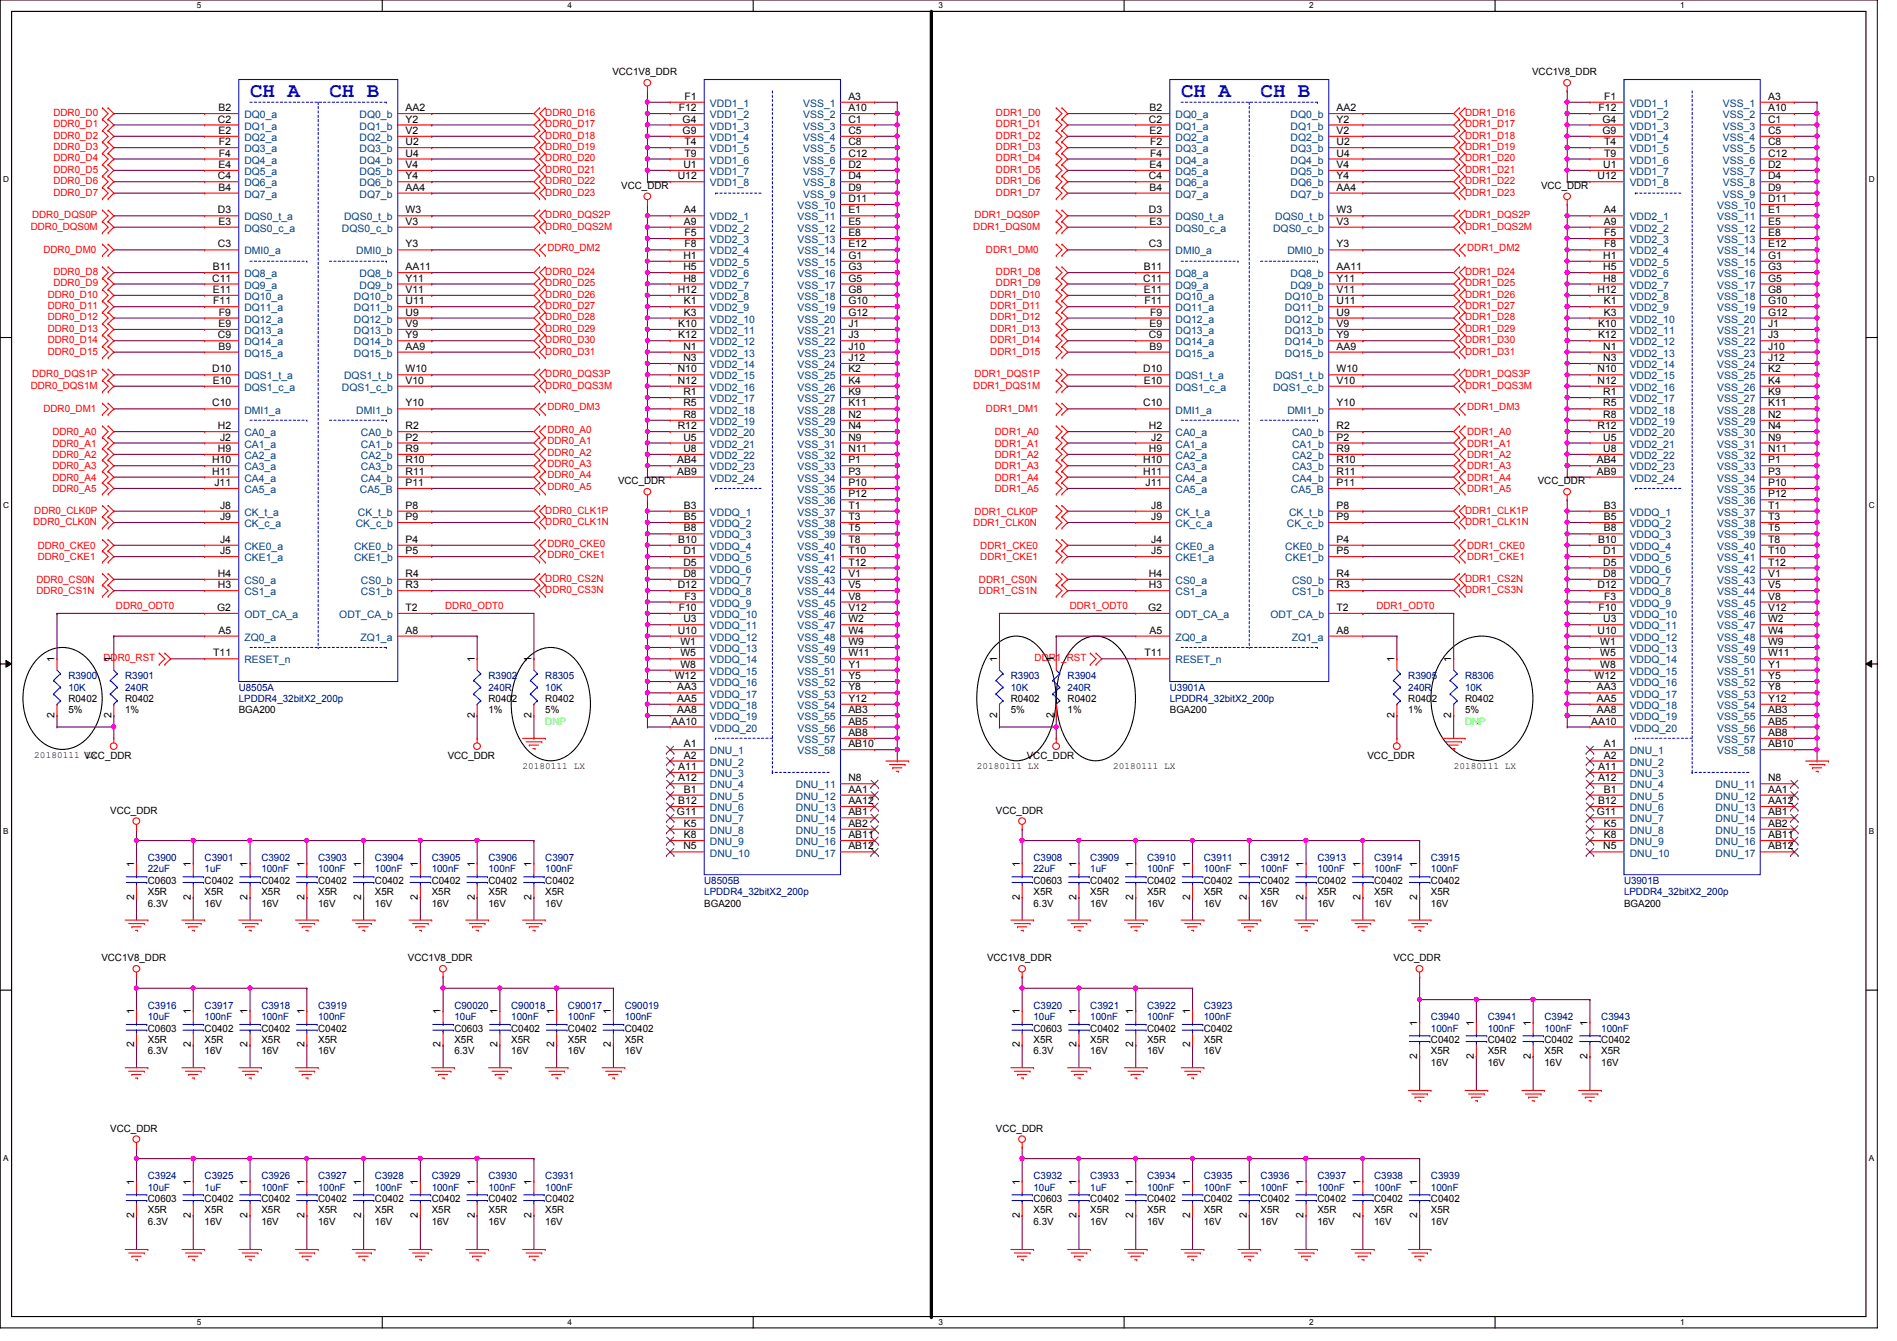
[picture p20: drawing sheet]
<svg xmlns="http://www.w3.org/2000/svg" width="297mm" height="210mm" viewBox="0 0 297 210" stroke-linecap="round" stroke-linejoin="round" font-family="sans-serif">
<defs><g id="words">
<g font-size="3.3" fill="#00f">
<text x="39.2" y="15.2">CH A</text>
<text x="51.6" y="15.2">CH B</text>
<text x="185" y="15.2">CH A</text>
<text x="197.4" y="15.2">CH B</text>
</g>
<g font-size="1.6">
<text x="95.9" y="11.8">VCC1V8_DDR</text>
<text x="239.9" y="11.8">VCC1V8_DDR</text>
<text x="34.2" y="17.4">B2</text>
<text x="63.5" y="17.4">AA2</text>
<text x="106.3" y="17.4">F12</text>
<text x="107.2" y="15.6">F1</text>
<text x="132.8" y="15.6">A3</text>
<text x="132.8" y="17.4">A10</text>
<text x="180" y="17.4">B2</text>
<text x="209.3" y="17.4">AA2</text>
<text x="250.3" y="17.4">F12</text>
<text x="251.2" y="15.6">F1</text>
<text x="276.9" y="15.6">A3</text>
<text x="276.9" y="17.4">A10</text>
<text x="34.1" y="19.2">C2</text>
<text x="34.2" y="21">E2</text>
<text x="34.3" y="22.7">F2</text>
<text x="63.5" y="19.2">Y2</text>
<text x="63.5" y="21">V2</text>
<text x="63.5" y="22.7">U2</text>
<text x="106.9" y="19.2">G4</text>
<text x="106.9" y="21">G9</text>
<text x="107.2" y="22.7">T4</text>
<text x="132.8" y="19.2">C1</text>
<text x="132.8" y="21">C5</text>
<text x="132.8" y="22.7">C8</text>
<text x="179.9" y="19.2">C2</text>
<text x="180" y="21">E2</text>
<text x="180.1" y="22.7">F2</text>
<text x="209.3" y="19.2">Y2</text>
<text x="209.3" y="21">V2</text>
<text x="209.3" y="22.7">U2</text>
<text x="250.9" y="19.2">G4</text>
<text x="250.9" y="21">G9</text>
<text x="251.2" y="22.7">T4</text>
<text x="276.9" y="19.2">C1</text>
<text x="276.9" y="21">C5</text>
<text x="276.9" y="22.7">C8</text>
<text x="34.1" y="28.1">C4</text>
<text x="34.2" y="29.8">B4</text>
<text x="34.2" y="26.3">E4</text>
<text x="34.3" y="24.5">F4</text>
<text x="63.5" y="26.3">V4</text>
<text x="63.5" y="24.5">U4</text>
<text x="63.5" y="28.1">Y4</text>
<text x="63.5" y="29.8">AA4</text>
<text x="97.3" y="29.5">VCC_DDR</text>
<text x="106.1" y="28.1">U12</text>
<text x="107" y="26.3">U1</text>
<text x="107.2" y="24.5">T9</text>
<text x="132.8" y="24.5">C12</text>
<text x="132.8" y="26.3">D2</text>
<text x="132.8" y="28.1">D4</text>
<text x="132.8" y="29.8">D9</text>
<text x="179.9" y="28.1">C4</text>
<text x="180" y="29.8">B4</text>
<text x="180" y="26.3">E4</text>
<text x="180.1" y="24.5">F4</text>
<text x="209.3" y="26.3">V4</text>
<text x="209.3" y="24.5">U4</text>
<text x="209.3" y="28.1">Y4</text>
<text x="209.3" y="29.8">AA4</text>
<text x="241.3" y="29.5">VCC_DDR</text>
<text x="250.1" y="28.1">U12</text>
<text x="251" y="26.3">U1</text>
<text x="251.2" y="24.5">T9</text>
<text x="276.9" y="24.5">C12</text>
<text x="276.9" y="26.3">D2</text>
<text x="276.9" y="28.1">D4</text>
<text x="276.9" y="29.8">D9</text>
<text x="34.1" y="33.4">D3</text>
<text x="34.2" y="35.2">E3</text>
<text x="63.5" y="33.4">W3</text>
<text x="63.5" y="35.2">V3</text>
<text x="107.1" y="33.4">A4</text>
<text x="107.1" y="35.2">A9</text>
<text x="132.8" y="31.6">D11</text>
<text x="132.8" y="33.4">E1</text>
<text x="132.8" y="35.2">E5</text>
<text x="179.9" y="33.4">D3</text>
<text x="180" y="35.2">E3</text>
<text x="209.3" y="33.4">W3</text>
<text x="209.3" y="35.2">V3</text>
<text x="251.1" y="33.4">A4</text>
<text x="251.1" y="35.2">A9</text>
<text x="276.9" y="31.6">D11</text>
<text x="276.9" y="33.4">E1</text>
<text x="276.9" y="35.2">E5</text>
<text x="34.1" y="38.7">C3</text>
<text x="63.5" y="38.7">Y3</text>
<text x="107" y="40.5">H1</text>
<text x="107.2" y="37">F5</text>
<text x="107.2" y="38.7">F8</text>
<text x="132.8" y="37">E8</text>
<text x="132.8" y="38.7">E12</text>
<text x="132.8" y="40.5">G1</text>
<text x="179.9" y="38.7">C3</text>
<text x="209.3" y="38.7">Y3</text>
<text x="251" y="40.5">H1</text>
<text x="251.2" y="37">F5</text>
<text x="251.2" y="38.7">F8</text>
<text x="276.9" y="37">E8</text>
<text x="276.9" y="38.7">E12</text>
<text x="276.9" y="40.5">G1</text>
<text x="33.2" y="44.1">C11</text>
<text x="33.3" y="45.8">E11</text>
<text x="33.3" y="42.3">B11</text>
<text x="33.4" y="47.6">F11</text>
<text x="63.5" y="47.6">U11</text>
<text x="63.5" y="44.1">Y11</text>
<text x="63.5" y="45.8">V11</text>
<text x="63.5" y="42.3">AA11</text>
<text x="106.1" y="45.8">H12</text>
<text x="107" y="42.3">H5</text>
<text x="107" y="44.1">H8</text>
<text x="107.1" y="47.6">K1</text>
<text x="132.8" y="42.3">G3</text>
<text x="132.8" y="44.1">G5</text>
<text x="132.8" y="45.8">G8</text>
<text x="132.8" y="47.6">G10</text>
<text x="179" y="44.1">C11</text>
<text x="179.1" y="45.8">E11</text>
<text x="179.1" y="42.3">B11</text>
<text x="179.2" y="47.6">F11</text>
<text x="209.3" y="47.6">U11</text>
<text x="209.3" y="44.1">Y11</text>
<text x="209.3" y="45.8">V11</text>
<text x="209.3" y="42.3">AA11</text>
<text x="250.1" y="45.8">H12</text>
<text x="251" y="42.3">H5</text>
<text x="251" y="44.1">H8</text>
<text x="251.1" y="47.6">K1</text>
<text x="276.9" y="42.3">G3</text>
<text x="276.9" y="44.1">G5</text>
<text x="276.9" y="45.8">G8</text>
<text x="276.9" y="47.6">G10</text>
<text x="34.1" y="53">C9</text>
<text x="34.2" y="51.2">E9</text>
<text x="34.3" y="49.4">F9</text>
<text x="63.5" y="53">Y9</text>
<text x="63.5" y="51.2">V9</text>
<text x="63.5" y="49.4">U9</text>
<text x="106.2" y="53">K12</text>
<text x="106.2" y="51.2">K10</text>
<text x="107.1" y="49.4">K3</text>
<text x="132.8" y="51.2">J1</text>
<text x="132.8" y="49.4">G12</text>
<text x="132.8" y="53">J3</text>
<text x="179.9" y="53">C9</text>
<text x="180" y="51.2">E9</text>
<text x="180.1" y="49.4">F9</text>
<text x="209.3" y="53">Y9</text>
<text x="209.3" y="51.2">V9</text>
<text x="209.3" y="49.4">U9</text>
<text x="250.2" y="53">K12</text>
<text x="250.2" y="51.2">K10</text>
<text x="251.1" y="49.4">K3</text>
<text x="276.9" y="51.2">J1</text>
<text x="276.9" y="49.4">G12</text>
<text x="276.9" y="53">J3</text>
<text x="33.2" y="58.3">D10</text>
<text x="34.2" y="54.7">B9</text>
<text x="63.5" y="58.3">W10</text>
<text x="63.5" y="54.7">AA9</text>
<text x="106.1" y="58.3">N10</text>
<text x="107" y="56.5">N3</text>
<text x="107" y="54.7">N1</text>
<text x="132.8" y="54.7">J10</text>
<text x="132.8" y="58.3">K2</text>
<text x="132.8" y="56.5">J12</text>
<text x="179" y="58.3">D10</text>
<text x="180" y="54.7">B9</text>
<text x="209.3" y="58.3">W10</text>
<text x="209.3" y="54.7">AA9</text>
<text x="250.1" y="58.3">N10</text>
<text x="251" y="56.5">N3</text>
<text x="251" y="54.7">N1</text>
<text x="276.9" y="54.7">J10</text>
<text x="276.9" y="58.3">K2</text>
<text x="276.9" y="56.5">J12</text>
<text x="33.2" y="63.6">C10</text>
<text x="33.3" y="60.1">E10</text>
<text x="63.5" y="63.6">Y10</text>
<text x="63.5" y="60.1">V10</text>
<text x="106.1" y="60.1">N12</text>
<text x="107" y="63.6">R5</text>
<text x="107" y="65.4">R8</text>
<text x="107" y="61.8">R1</text>
<text x="132.8" y="61.8">K9</text>
<text x="132.8" y="65.4">N2</text>
<text x="132.8" y="60.1">K4</text>
<text x="132.8" y="63.6">K11</text>
<text x="179" y="63.6">C10</text>
<text x="179.1" y="60.1">E10</text>
<text x="209.3" y="63.6">Y10</text>
<text x="209.3" y="60.1">V10</text>
<text x="250.1" y="60.1">N12</text>
<text x="251" y="63.6">R5</text>
<text x="251" y="65.4">R8</text>
<text x="251" y="61.8">R1</text>
<text x="276.9" y="61.8">K9</text>
<text x="276.9" y="65.4">N2</text>
<text x="276.9" y="60.1">K4</text>
<text x="276.9" y="63.6">K11</text>
<text x="34.1" y="70.7">H9</text>
<text x="34.1" y="67.2">H2</text>
<text x="34.5" y="69">J2</text>
<text x="63.5" y="67.2">R2</text>
<text x="63.5" y="69">P2</text>
<text x="63.5" y="70.7">R9</text>
<text x="106.1" y="67.2">R12</text>
<text x="107" y="69">U5</text>
<text x="107" y="70.7">U8</text>
<text x="132.8" y="69">N9</text>
<text x="132.8" y="67.2">N4</text>
<text x="132.8" y="70.7">N11</text>
<text x="179.9" y="70.7">H9</text>
<text x="179.9" y="67.2">H2</text>
<text x="180.3" y="69">J2</text>
<text x="209.3" y="67.2">R2</text>
<text x="209.3" y="69">P2</text>
<text x="209.3" y="70.7">R9</text>
<text x="250.1" y="67.2">R12</text>
<text x="251" y="69">U5</text>
<text x="251" y="70.7">U8</text>
<text x="276.9" y="69">N9</text>
<text x="276.9" y="67.2">N4</text>
<text x="276.9" y="70.7">N11</text>
<text x="33.2" y="74.3">H11</text>
<text x="33.2" y="72.5">H10</text>
<text x="33.6" y="76.1">J11</text>
<text x="63.5" y="72.5">R10</text>
<text x="63.5" y="76.1">P11</text>
<text x="63.5" y="74.3">R11</text>
<text x="96.8" y="75.8">VCC_DDR</text>
<text x="106" y="72.5">AB4</text>
<text x="106" y="74.3">AB9</text>
<text x="132.8" y="72.5">P1</text>
<text x="132.8" y="74.3">P3</text>
<text x="132.8" y="76.1">P10</text>
<text x="132.8" y="77.9">P12</text>
<text x="179" y="74.3">H11</text>
<text x="179" y="72.5">H10</text>
<text x="179.4" y="76.1">J11</text>
<text x="209.3" y="72.5">R10</text>
<text x="209.3" y="76.1">P11</text>
<text x="209.3" y="74.3">R11</text>
<text x="240.8" y="75.8">VCC_DDR</text>
<text x="250.1" y="72.5">AB4</text>
<text x="250.1" y="74.3">AB9</text>
<text x="276.9" y="72.5">P1</text>
<text x="276.9" y="74.3">P3</text>
<text x="276.9" y="76.1">P10</text>
<text x="276.9" y="77.9">P12</text>
<text x="34.5" y="81.4">J9</text>
<text x="34.5" y="79.6">J8</text>
<text x="63.5" y="79.6">P8</text>
<text x="63.5" y="81.4">P9</text>
<text x="107.1" y="79.6">B3</text>
<text x="107.1" y="81.4">B5</text>
<text x="107.1" y="83.2">B8</text>
<text x="132.8" y="79.6">T1</text>
<text x="132.8" y="83.2">T5</text>
<text x="132.8" y="81.4">T3</text>
<text x="180.3" y="81.4">J9</text>
<text x="180.3" y="79.6">J8</text>
<text x="209.3" y="79.6">P8</text>
<text x="209.3" y="81.4">P9</text>
<text x="251.1" y="79.6">B3</text>
<text x="251.1" y="81.4">B5</text>
<text x="251.1" y="83.2">B8</text>
<text x="276.9" y="79.6">T1</text>
<text x="276.9" y="83.2">T5</text>
<text x="276.9" y="81.4">T3</text>
<text x="34.5" y="85">J4</text>
<text x="34.5" y="86.7">J5</text>
<text x="63.5" y="86.7">P5</text>
<text x="63.5" y="85">P4</text>
<text x="106.2" y="85">B10</text>
<text x="107" y="86.7">D1</text>
<text x="107" y="88.5">D5</text>
<text x="132.8" y="86.7">T10</text>
<text x="132.8" y="85">T8</text>
<text x="132.8" y="88.5">T12</text>
<text x="180.3" y="85">J4</text>
<text x="180.3" y="86.7">J5</text>
<text x="209.3" y="86.7">P5</text>
<text x="209.3" y="85">P4</text>
<text x="250.2" y="85">B10</text>
<text x="251" y="86.7">D1</text>
<text x="251" y="88.5">D5</text>
<text x="276.9" y="86.7">T10</text>
<text x="276.9" y="85">T8</text>
<text x="276.9" y="88.5">T12</text>
<text x="34" y="95.6">G2</text>
<text x="34.1" y="90.3">H4</text>
<text x="34.1" y="92.1">H3</text>
<text x="63.5" y="95.6">T2</text>
<text x="63.5" y="92.1">R3</text>
<text x="63.5" y="90.3">R4</text>
<text x="106.1" y="92.1">D12</text>
<text x="106.3" y="95.6">F10</text>
<text x="107" y="90.3">D8</text>
<text x="107.2" y="93.9">F3</text>
<text x="132.8" y="90.3">V1</text>
<text x="132.8" y="92.1">V5</text>
<text x="132.8" y="93.9">V8</text>
<text x="132.8" y="95.6">V12</text>
<text x="179.8" y="95.6">G2</text>
<text x="179.9" y="90.3">H4</text>
<text x="179.9" y="92.1">H3</text>
<text x="209.3" y="95.6">T2</text>
<text x="209.3" y="92.1">R3</text>
<text x="209.3" y="90.3">R4</text>
<text x="250.1" y="92.1">D12</text>
<text x="250.3" y="95.6">F10</text>
<text x="251" y="90.3">D8</text>
<text x="251.2" y="93.9">F3</text>
<text x="276.9" y="90.3">V1</text>
<text x="276.9" y="92.1">V5</text>
<text x="276.9" y="93.9">V8</text>
<text x="276.9" y="95.6">V12</text>
<text x="34.2" y="99.2">A5</text>
<text x="63.5" y="99.2">A8</text>
<text x="106.1" y="99.2">U10</text>
<text x="106.5" y="101">W1</text>
<text x="107" y="97.4">U3</text>
<text x="132.8" y="97.4">W2</text>
<text x="132.8" y="99.2">W4</text>
<text x="132.8" y="101">W9</text>
<text x="180" y="99.2">A5</text>
<text x="209.3" y="99.2">A8</text>
<text x="250.1" y="99.2">U10</text>
<text x="250.6" y="101">W1</text>
<text x="251" y="97.4">U3</text>
<text x="276.9" y="97.4">W2</text>
<text x="276.9" y="99.2">W4</text>
<text x="276.9" y="101">W9</text>
<text x="8.5" y="103.7" transform="rotate(-90 8.5 103.7)">1</text>
<text x="17.4" y="103.7" transform="rotate(-90 17.4 103.7)">1</text>
<text x="33.4" y="102.7">T11</text>
<text x="74.3" y="103.7" transform="rotate(-90 74.3 103.7)">1</text>
<text x="83.2" y="103.7" transform="rotate(-90 83.2 103.7)">1</text>
<text x="105.7" y="106.3">W12</text>
<text x="106.5" y="104.5">W8</text>
<text x="106.5" y="102.7">W5</text>
<text x="132.8" y="102.7">W11</text>
<text x="132.8" y="104.5">Y1</text>
<text x="132.8" y="106.3">Y5</text>
<text x="156.1" y="103.7" transform="rotate(-90 156.1 103.7)">1</text>
<text x="165" y="103.7" transform="rotate(-90 165 103.7)">1</text>
<text x="179.2" y="102.7">T11</text>
<text x="218.4" y="103.7" transform="rotate(-90 218.4 103.7)">1</text>
<text x="227.2" y="103.7" transform="rotate(-90 227.2 103.7)">1</text>
<text x="249.7" y="106.3">W12</text>
<text x="250.6" y="104.5">W8</text>
<text x="250.6" y="102.7">W5</text>
<text x="276.9" y="102.7">W11</text>
<text x="276.9" y="104.5">Y1</text>
<text x="276.9" y="106.3">Y5</text>
<text x="8.5" y="112.4" transform="rotate(-90 8.5 112.4)">2</text>
<text x="10.7" y="109.9">R0402</text>
<text x="10.7" y="111.7">5%</text>
<text x="17.4" y="112.4" transform="rotate(-90 17.4 112.4)">2</text>
<text x="19.6" y="109.9">R0402</text>
<text x="19.6" y="111.7">1%</text>
<text x="37.4" y="111.7">BGA200</text>
<text x="74.3" y="112.4" transform="rotate(-90 74.3 112.4)">2</text>
<text x="76.5" y="109.9">R0402</text>
<text x="76.5" y="111.7">1%</text>
<text x="83.2" y="112.4" transform="rotate(-90 83.2 112.4)">2</text>
<text x="85.4" y="109.9">R0402</text>
<text x="85.4" y="111.7">5%</text>
<text x="105.2" y="113.4">AA10</text>
<text x="106" y="108.1">AA3</text>
<text x="106" y="111.6">AA8</text>
<text x="106" y="109.9">AA5</text>
<text x="132.8" y="108.1">Y8</text>
<text x="132.8" y="109.9">Y12</text>
<text x="132.8" y="111.6">AB3</text>
<text x="132.8" y="113.4">AB5</text>
<text x="156.1" y="112.4" transform="rotate(-90 156.1 112.4)">2</text>
<text x="158.3" y="109.9">R0402</text>
<text x="158.3" y="111.7">5%</text>
<text x="165" y="112.4" transform="rotate(-90 165 112.4)">2</text>
<text x="167.2" y="109.9">R0402</text>
<text x="167.2" y="111.7">1%</text>
<text x="183.2" y="111.7">BGA200</text>
<text x="218.4" y="112.4" transform="rotate(-90 218.4 112.4)">2</text>
<text x="220.5" y="109.9">R0402</text>
<text x="220.5" y="111.7">1%</text>
<text x="227.2" y="112.4" transform="rotate(-90 227.2 112.4)">2</text>
<text x="229.4" y="109.9">R0402</text>
<text x="229.4" y="111.7">5%</text>
<text x="249.2" y="113.4">AA10</text>
<text x="250.1" y="108.1">AA3</text>
<text x="250.1" y="111.6">AA8</text>
<text x="250.1" y="109.9">AA5</text>
<text x="276.9" y="108.1">Y8</text>
<text x="276.9" y="109.9">Y12</text>
<text x="276.9" y="111.6">AB3</text>
<text x="276.9" y="113.4">AB5</text>
<text x="13.2" y="118.8">VCC_DDR</text>
<text x="70.1" y="118.8">VCC_DDR</text>
<text x="107.1" y="118.7">A2</text>
<text x="107.1" y="117">A1</text>
<text x="132.8" y="115.2">AB8</text>
<text x="132.8" y="117">AB10</text>
<text x="160.8" y="118.8">VCC_DDR</text>
<text x="214.1" y="118.8">VCC_DDR</text>
<text x="251.1" y="118.7">A2</text>
<text x="251.1" y="117">A1</text>
<text x="276.9" y="115.2">AB8</text>
<text x="276.9" y="117">AB10</text>
<text x="106.2" y="120.5">A11</text>
<text x="106.2" y="122.3">A12</text>
<text x="106.2" y="125.9">B12</text>
<text x="107.1" y="124.1">B1</text>
<text x="132.8" y="122.3">N8</text>
<text x="132.8" y="124.1">AA1</text>
<text x="132.8" y="125.9">AA12</text>
<text x="250.2" y="120.5">A11</text>
<text x="250.2" y="122.3">A12</text>
<text x="250.2" y="125.9">B12</text>
<text x="251.1" y="124.1">B1</text>
<text x="276.9" y="122.3">N8</text>
<text x="276.9" y="124.1">AA1</text>
<text x="276.9" y="125.9">AA12</text>
<text x="17.3" y="127.3">VCC_DDR</text>
<text x="106" y="127.6">G11</text>
<text x="107.1" y="129.4">K5</text>
<text x="107.1" y="131.2">K8</text>
<text x="132.8" y="127.6">AB1</text>
<text x="132.8" y="129.4">AB2</text>
<text x="132.8" y="131.2">AB11</text>
<text x="156" y="127.3">VCC_DDR</text>
<text x="250" y="127.6">G11</text>
<text x="251.1" y="129.4">K5</text>
<text x="251.1" y="131.2">K8</text>
<text x="276.9" y="127.6">AB1</text>
<text x="276.9" y="129.4">AB2</text>
<text x="276.9" y="131.2">AB11</text>
<text x="21" y="135.7" transform="rotate(-90 21 135.7)">1</text>
<text x="29.9" y="135.7" transform="rotate(-90 29.9 135.7)">1</text>
<text x="38.8" y="135.7" transform="rotate(-90 38.8 135.7)">1</text>
<text x="47.7" y="135.7" transform="rotate(-90 47.7 135.7)">1</text>
<text x="56.6" y="135.7" transform="rotate(-90 56.6 135.7)">1</text>
<text x="65.4" y="135.7" transform="rotate(-90 65.4 135.7)">1</text>
<text x="74.3" y="135.7" transform="rotate(-90 74.3 135.7)">1</text>
<text x="83.2" y="135.7" transform="rotate(-90 83.2 135.7)">1</text>
<text x="107" y="133">N5</text>
<text x="132.8" y="133">AB12</text>
<text x="159.7" y="135.7" transform="rotate(-90 159.7 135.7)">1</text>
<text x="168.6" y="135.7" transform="rotate(-90 168.6 135.7)">1</text>
<text x="177.5" y="135.7" transform="rotate(-90 177.5 135.7)">1</text>
<text x="186.3" y="135.7" transform="rotate(-90 186.3 135.7)">1</text>
<text x="195.2" y="135.7" transform="rotate(-90 195.2 135.7)">1</text>
<text x="204.1" y="135.7" transform="rotate(-90 204.1 135.7)">1</text>
<text x="213" y="135.7" transform="rotate(-90 213 135.7)">1</text>
<text x="221.9" y="135.7" transform="rotate(-90 221.9 135.7)">1</text>
<text x="251" y="133">N5</text>
<text x="276.9" y="133">AB12</text>
<text x="21" y="140.8" transform="rotate(-90 21 140.8)">2</text>
<text x="23.2" y="138.3">C0603</text>
<text x="23.2" y="140.1">X5R</text>
<text x="23.2" y="141.9">6.3V</text>
<text x="29.9" y="140.8" transform="rotate(-90 29.9 140.8)">2</text>
<text x="32" y="138.3">C0402</text>
<text x="32" y="140.1">X5R</text>
<text x="32" y="141.9">16V</text>
<text x="38.8" y="140.8" transform="rotate(-90 38.8 140.8)">2</text>
<text x="40.9" y="138.3">C0402</text>
<text x="40.9" y="140.1">X5R</text>
<text x="40.9" y="141.9">16V</text>
<text x="47.7" y="140.8" transform="rotate(-90 47.7 140.8)">2</text>
<text x="49.8" y="138.3">C0402</text>
<text x="49.8" y="140.1">X5R</text>
<text x="49.8" y="141.9">16V</text>
<text x="56.6" y="140.8" transform="rotate(-90 56.6 140.8)">2</text>
<text x="58.7" y="138.3">C0402</text>
<text x="58.7" y="140.1">X5R</text>
<text x="58.7" y="141.9">16V</text>
<text x="65.4" y="140.8" transform="rotate(-90 65.4 140.8)">2</text>
<text x="67.6" y="138.3">C0402</text>
<text x="67.6" y="140.1">X5R</text>
<text x="67.6" y="141.9">16V</text>
<text x="74.3" y="140.8" transform="rotate(-90 74.3 140.8)">2</text>
<text x="76.5" y="138.3">C0402</text>
<text x="76.5" y="140.1">X5R</text>
<text x="76.5" y="141.9">16V</text>
<text x="83.2" y="140.8" transform="rotate(-90 83.2 140.8)">2</text>
<text x="85.4" y="138.3">C0402</text>
<text x="85.4" y="140.1">X5R</text>
<text x="85.4" y="141.9">16V</text>
<text x="110.3" y="141.9">BGA200</text>
<text x="159.7" y="140.8" transform="rotate(-90 159.7 140.8)">2</text>
<text x="161.8" y="138.3">C0603</text>
<text x="161.8" y="140.1">X5R</text>
<text x="161.8" y="141.9">6.3V</text>
<text x="168.6" y="140.8" transform="rotate(-90 168.6 140.8)">2</text>
<text x="170.7" y="138.3">C0402</text>
<text x="170.7" y="140.1">X5R</text>
<text x="170.7" y="141.9">16V</text>
<text x="177.5" y="140.8" transform="rotate(-90 177.5 140.8)">2</text>
<text x="179.6" y="138.3">C0402</text>
<text x="179.6" y="140.1">X5R</text>
<text x="179.6" y="141.9">16V</text>
<text x="186.3" y="140.8" transform="rotate(-90 186.3 140.8)">2</text>
<text x="188.5" y="138.3">C0402</text>
<text x="188.5" y="140.1">X5R</text>
<text x="188.5" y="141.9">16V</text>
<text x="195.2" y="140.8" transform="rotate(-90 195.2 140.8)">2</text>
<text x="197.4" y="138.3">C0402</text>
<text x="197.4" y="140.1">X5R</text>
<text x="197.4" y="141.9">16V</text>
<text x="204.1" y="140.8" transform="rotate(-90 204.1 140.8)">2</text>
<text x="206.3" y="138.3">C0402</text>
<text x="206.3" y="140.1">X5R</text>
<text x="206.3" y="141.9">16V</text>
<text x="213" y="140.8" transform="rotate(-90 213 140.8)">2</text>
<text x="215.2" y="138.3">C0402</text>
<text x="215.2" y="140.1">X5R</text>
<text x="215.2" y="141.9">16V</text>
<text x="221.9" y="140.8" transform="rotate(-90 221.9 140.8)">2</text>
<text x="224.1" y="138.3">C0402</text>
<text x="224.1" y="140.1">X5R</text>
<text x="224.1" y="141.9">16V</text>
<text x="254.3" y="141.9">BGA200</text>
<text x="15.9" y="150.5">VCC1V8_DDR</text>
<text x="63.9" y="150.5">VCC1V8_DDR</text>
<text x="154.6" y="150.5">VCC1V8_DDR</text>
<text x="218.2" y="150.5">VCC_DDR</text>
<text x="21" y="158.8" transform="rotate(-90 21 158.8)">1</text>
<text x="23.2" y="161.5">C0603</text>
<text x="29.9" y="158.8" transform="rotate(-90 29.9 158.8)">1</text>
<text x="32" y="161.5">C0402</text>
<text x="38.8" y="158.8" transform="rotate(-90 38.8 158.8)">1</text>
<text x="40.9" y="161.5">C0402</text>
<text x="47.7" y="158.8" transform="rotate(-90 47.7 158.8)">1</text>
<text x="49.8" y="161.5">C0402</text>
<text x="69" y="158.8" transform="rotate(-90 69 158.8)">1</text>
<text x="71.2" y="161.5">C0603</text>
<text x="77.9" y="158.8" transform="rotate(-90 77.9 158.8)">1</text>
<text x="80" y="161.5">C0402</text>
<text x="86.8" y="158.8" transform="rotate(-90 86.8 158.8)">1</text>
<text x="88.9" y="161.5">C0402</text>
<text x="95.7" y="158.8" transform="rotate(-90 95.7 158.8)">1</text>
<text x="97.8" y="161.5">C0402</text>
<text x="159.7" y="158.8" transform="rotate(-90 159.7 158.8)">1</text>
<text x="161.8" y="161.5">C0603</text>
<text x="168.6" y="158.8" transform="rotate(-90 168.6 158.8)">1</text>
<text x="170.7" y="161.5">C0402</text>
<text x="177.5" y="158.8" transform="rotate(-90 177.5 158.8)">1</text>
<text x="179.6" y="161.5">C0402</text>
<text x="186.3" y="158.8" transform="rotate(-90 186.3 158.8)">1</text>
<text x="188.5" y="161.5">C0402</text>
<text x="221.9" y="160.6" transform="rotate(-90 221.9 160.6)">1</text>
<text x="230.8" y="160.6" transform="rotate(-90 230.8 160.6)">1</text>
<text x="239.7" y="160.6" transform="rotate(-90 239.7 160.6)">1</text>
<text x="248.6" y="160.6" transform="rotate(-90 248.6 160.6)">1</text>
<text x="21" y="163.9" transform="rotate(-90 21 163.9)">2</text>
<text x="23.2" y="163.2">X5R</text>
<text x="23.2" y="165">6.3V</text>
<text x="29.9" y="163.9" transform="rotate(-90 29.9 163.9)">2</text>
<text x="32" y="163.2">X5R</text>
<text x="32" y="165">16V</text>
<text x="38.8" y="163.9" transform="rotate(-90 38.8 163.9)">2</text>
<text x="40.9" y="163.2">X5R</text>
<text x="40.9" y="165">16V</text>
<text x="47.7" y="163.9" transform="rotate(-90 47.7 163.9)">2</text>
<text x="49.8" y="163.2">X5R</text>
<text x="49.8" y="165">16V</text>
<text x="69" y="163.9" transform="rotate(-90 69 163.9)">2</text>
<text x="71.2" y="163.2">X5R</text>
<text x="71.2" y="165">6.3V</text>
<text x="77.9" y="163.9" transform="rotate(-90 77.9 163.9)">2</text>
<text x="80" y="163.2">X5R</text>
<text x="80" y="165">16V</text>
<text x="86.8" y="163.9" transform="rotate(-90 86.8 163.9)">2</text>
<text x="88.9" y="163.2">X5R</text>
<text x="88.9" y="165">16V</text>
<text x="95.7" y="163.9" transform="rotate(-90 95.7 163.9)">2</text>
<text x="97.8" y="163.2">X5R</text>
<text x="97.8" y="165">16V</text>
<text x="159.7" y="163.9" transform="rotate(-90 159.7 163.9)">2</text>
<text x="161.8" y="163.2">X5R</text>
<text x="161.8" y="165">6.3V</text>
<text x="168.6" y="163.9" transform="rotate(-90 168.6 163.9)">2</text>
<text x="170.7" y="163.2">X5R</text>
<text x="170.7" y="165">16V</text>
<text x="177.5" y="163.9" transform="rotate(-90 177.5 163.9)">2</text>
<text x="179.6" y="163.2">X5R</text>
<text x="179.6" y="165">16V</text>
<text x="186.3" y="163.9" transform="rotate(-90 186.3 163.9)">2</text>
<text x="188.5" y="163.2">X5R</text>
<text x="188.5" y="165">16V</text>
<text x="221.9" y="165.7" transform="rotate(-90 221.9 165.7)">2</text>
<text x="224.1" y="163.2">C0402</text>
<text x="224.1" y="165">X5R</text>
<text x="224.1" y="166.8">16V</text>
<text x="230.8" y="165.7" transform="rotate(-90 230.8 165.7)">2</text>
<text x="233" y="163.2">C0402</text>
<text x="233" y="165">X5R</text>
<text x="233" y="166.8">16V</text>
<text x="239.7" y="165.7" transform="rotate(-90 239.7 165.7)">2</text>
<text x="241.8" y="163.2">C0402</text>
<text x="241.8" y="165">X5R</text>
<text x="241.8" y="166.8">16V</text>
<text x="248.6" y="165.7" transform="rotate(-90 248.6 165.7)">2</text>
<text x="250.7" y="163.2">C0402</text>
<text x="250.7" y="165">X5R</text>
<text x="250.7" y="166.8">16V</text>
<text x="17.3" y="177.1">VCC_DDR</text>
<text x="156" y="177.1">VCC_DDR</text>
<text x="21" y="185.5" transform="rotate(-90 21 185.5)">1</text>
<text x="29.9" y="185.5" transform="rotate(-90 29.9 185.5)">1</text>
<text x="38.8" y="185.5" transform="rotate(-90 38.8 185.5)">1</text>
<text x="47.7" y="185.5" transform="rotate(-90 47.7 185.5)">1</text>
<text x="56.6" y="185.5" transform="rotate(-90 56.6 185.5)">1</text>
<text x="65.4" y="185.5" transform="rotate(-90 65.4 185.5)">1</text>
<text x="74.3" y="185.5" transform="rotate(-90 74.3 185.5)">1</text>
<text x="83.2" y="185.5" transform="rotate(-90 83.2 185.5)">1</text>
<text x="159.7" y="185.5" transform="rotate(-90 159.7 185.5)">1</text>
<text x="168.6" y="185.5" transform="rotate(-90 168.6 185.5)">1</text>
<text x="177.5" y="185.5" transform="rotate(-90 177.5 185.5)">1</text>
<text x="186.3" y="185.5" transform="rotate(-90 186.3 185.5)">1</text>
<text x="195.2" y="185.5" transform="rotate(-90 195.2 185.5)">1</text>
<text x="204.1" y="185.5" transform="rotate(-90 204.1 185.5)">1</text>
<text x="213" y="185.5" transform="rotate(-90 213 185.5)">1</text>
<text x="221.9" y="185.5" transform="rotate(-90 221.9 185.5)">1</text>
<text x="21" y="190.6" transform="rotate(-90 21 190.6)">2</text>
<text x="23.2" y="188.1">C0603</text>
<text x="23.2" y="189.9">X5R</text>
<text x="23.2" y="191.7">6.3V</text>
<text x="29.9" y="190.6" transform="rotate(-90 29.9 190.6)">2</text>
<text x="32" y="188.1">C0402</text>
<text x="32" y="189.9">X5R</text>
<text x="32" y="191.7">16V</text>
<text x="38.8" y="190.6" transform="rotate(-90 38.8 190.6)">2</text>
<text x="40.9" y="188.1">C0402</text>
<text x="40.9" y="189.9">X5R</text>
<text x="40.9" y="191.7">16V</text>
<text x="47.7" y="190.6" transform="rotate(-90 47.7 190.6)">2</text>
<text x="49.8" y="188.1">C0402</text>
<text x="49.8" y="189.9">X5R</text>
<text x="49.8" y="191.7">16V</text>
<text x="56.6" y="190.6" transform="rotate(-90 56.6 190.6)">2</text>
<text x="58.7" y="188.1">C0402</text>
<text x="58.7" y="189.9">X5R</text>
<text x="58.7" y="191.7">16V</text>
<text x="65.4" y="190.6" transform="rotate(-90 65.4 190.6)">2</text>
<text x="67.6" y="188.1">C0402</text>
<text x="67.6" y="189.9">X5R</text>
<text x="67.6" y="191.7">16V</text>
<text x="74.3" y="190.6" transform="rotate(-90 74.3 190.6)">2</text>
<text x="76.5" y="188.1">C0402</text>
<text x="76.5" y="189.9">X5R</text>
<text x="76.5" y="191.7">16V</text>
<text x="83.2" y="190.6" transform="rotate(-90 83.2 190.6)">2</text>
<text x="85.4" y="188.1">C0402</text>
<text x="85.4" y="189.9">X5R</text>
<text x="85.4" y="191.7">16V</text>
<text x="159.7" y="190.6" transform="rotate(-90 159.7 190.6)">2</text>
<text x="161.8" y="188.1">C0603</text>
<text x="161.8" y="189.9">X5R</text>
<text x="161.8" y="191.7">6.3V</text>
<text x="168.6" y="190.6" transform="rotate(-90 168.6 190.6)">2</text>
<text x="170.7" y="188.1">C0402</text>
<text x="170.7" y="189.9">X5R</text>
<text x="170.7" y="191.7">16V</text>
<text x="177.5" y="190.6" transform="rotate(-90 177.5 190.6)">2</text>
<text x="179.6" y="188.1">C0402</text>
<text x="179.6" y="189.9">X5R</text>
<text x="179.6" y="191.7">16V</text>
<text x="186.3" y="190.6" transform="rotate(-90 186.3 190.6)">2</text>
<text x="188.5" y="188.1">C0402</text>
<text x="188.5" y="189.9">X5R</text>
<text x="188.5" y="191.7">16V</text>
<text x="195.2" y="190.6" transform="rotate(-90 195.2 190.6)">2</text>
<text x="197.4" y="188.1">C0402</text>
<text x="197.4" y="189.9">X5R</text>
<text x="197.4" y="191.7">16V</text>
<text x="204.1" y="190.6" transform="rotate(-90 204.1 190.6)">2</text>
<text x="206.3" y="188.1">C0402</text>
<text x="206.3" y="189.9">X5R</text>
<text x="206.3" y="191.7">16V</text>
<text x="213" y="190.6" transform="rotate(-90 213 190.6)">2</text>
<text x="215.2" y="188.1">C0402</text>
<text x="215.2" y="189.9">X5R</text>
<text x="215.2" y="191.7">16V</text>
<text x="221.9" y="190.6" transform="rotate(-90 221.9 190.6)">2</text>
<text x="224.1" y="188.1">C0402</text>
<text x="224.1" y="189.9">X5R</text>
<text x="224.1" y="191.7">16V</text>
</g>
<g font-size="1.6" fill="#004080">
<text x="111.2" y="16.7">VDD1_1</text>
<text x="125.8" y="16.7">VSS_1</text>
<text x="255.2" y="16.7">VDD1_1</text>
<text x="269.8" y="16.7">VSS_1</text>
<text x="38.3" y="23.8">DQ3_a</text>
<text x="38.3" y="22.1">DQ2_a</text>
<text x="38.3" y="20.3">DQ1_a</text>
<text x="38.3" y="18.5">DQ0_a</text>
<text x="56.3" y="18.5">DQ0_b</text>
<text x="56.3" y="20.3">DQ1_b</text>
<text x="56.3" y="22.1">DQ2_b</text>
<text x="56.3" y="23.8">DQ3_b</text>
<text x="111.2" y="18.5">VDD1_2</text>
<text x="111.2" y="20.3">VDD1_3</text>
<text x="111.2" y="22.1">VDD1_4</text>
<text x="111.2" y="23.8">VDD1_5</text>
<text x="125.8" y="18.5">VSS_2</text>
<text x="125.8" y="20.3">VSS_3</text>
<text x="125.8" y="22.1">VSS_4</text>
<text x="125.8" y="23.8">VSS_5</text>
<text x="184.1" y="23.8">DQ3_a</text>
<text x="184.1" y="22.1">DQ2_a</text>
<text x="184.1" y="20.3">DQ1_a</text>
<text x="184.1" y="18.5">DQ0_a</text>
<text x="202.1" y="18.5">DQ0_b</text>
<text x="202.1" y="20.3">DQ1_b</text>
<text x="202.1" y="22.1">DQ2_b</text>
<text x="202.1" y="23.8">DQ3_b</text>
<text x="255.2" y="18.5">VDD1_2</text>
<text x="255.2" y="20.3">VDD1_3</text>
<text x="255.2" y="22.1">VDD1_4</text>
<text x="255.2" y="23.8">VDD1_5</text>
<text x="269.8" y="18.5">VSS_2</text>
<text x="269.8" y="20.3">VSS_3</text>
<text x="269.8" y="22.1">VSS_4</text>
<text x="269.8" y="23.8">VSS_5</text>
<text x="38.3" y="29.2">DQ6_a</text>
<text x="38.3" y="27.4">DQ5_a</text>
<text x="38.3" y="25.6">DQ4_a</text>
<text x="56.3" y="27.4">DQ5_b</text>
<text x="56.3" y="25.6">DQ4_b</text>
<text x="56.3" y="29.2">DQ6_b</text>
<text x="111.2" y="27.4">VDD1_7</text>
<text x="111.2" y="29.2">VDD1_8</text>
<text x="111.2" y="25.6">VDD1_6</text>
<text x="125.8" y="25.6">VSS_6</text>
<text x="125.8" y="27.4">VSS_7</text>
<text x="125.8" y="29.2">VSS_8</text>
<text x="184.1" y="29.2">DQ6_a</text>
<text x="184.1" y="27.4">DQ5_a</text>
<text x="184.1" y="25.6">DQ4_a</text>
<text x="202.1" y="27.4">DQ5_b</text>
<text x="202.1" y="25.6">DQ4_b</text>
<text x="202.1" y="29.2">DQ6_b</text>
<text x="255.2" y="27.4">VDD1_7</text>
<text x="255.2" y="29.2">VDD1_8</text>
<text x="255.2" y="25.6">VDD1_6</text>
<text x="269.8" y="25.6">VSS_6</text>
<text x="269.8" y="27.4">VSS_7</text>
<text x="269.8" y="29.2">VSS_8</text>
<text x="38.3" y="30.9">DQ7_a</text>
<text x="38.3" y="34.5">DQS0_t_a</text>
<text x="53.9" y="34.5">DQS0_t_b</text>
<text x="56.3" y="30.9">DQ7_b</text>
<text x="111.2" y="34.5">VDD2_1</text>
<text x="124.9" y="32.7">VSS_10</text>
<text x="124.9" y="34.5">VSS_11</text>
<text x="125.8" y="30.9">VSS_9</text>
<text x="184.1" y="30.9">DQ7_a</text>
<text x="184.1" y="34.5">DQS0_t_a</text>
<text x="199.7" y="34.5">DQS0_t_b</text>
<text x="202.1" y="30.9">DQ7_b</text>
<text x="255.2" y="34.5">VDD2_1</text>
<text x="268.9" y="32.7">VSS_10</text>
<text x="268.9" y="34.5">VSS_11</text>
<text x="269.8" y="30.9">VSS_9</text>
<text x="38.3" y="39.8">DMI0_a</text>
<text x="38.3" y="36.3">DQS0_c_a</text>
<text x="53.5" y="36.3">DQS0_c_b</text>
<text x="55.8" y="39.8">DMI0_b</text>
<text x="111.2" y="36.3">VDD2_2</text>
<text x="111.2" y="38.1">VDD2_3</text>
<text x="111.2" y="39.8">VDD2_4</text>
<text x="111.2" y="41.6">VDD2_5</text>
<text x="124.9" y="36.3">VSS_12</text>
<text x="124.9" y="38.1">VSS_13</text>
<text x="124.9" y="39.8">VSS_14</text>
<text x="124.9" y="41.6">VSS_15</text>
<text x="184.1" y="39.8">DMI0_a</text>
<text x="184.1" y="36.3">DQS0_c_a</text>
<text x="199.3" y="36.3">DQS0_c_b</text>
<text x="201.6" y="39.8">DMI0_b</text>
<text x="255.2" y="36.3">VDD2_2</text>
<text x="255.2" y="38.1">VDD2_3</text>
<text x="255.2" y="39.8">VDD2_4</text>
<text x="255.2" y="41.6">VDD2_5</text>
<text x="268.9" y="36.3">VSS_12</text>
<text x="268.9" y="38.1">VSS_13</text>
<text x="268.9" y="39.8">VSS_14</text>
<text x="268.9" y="41.6">VSS_15</text>
<text x="38.3" y="46.9">DQ10_a</text>
<text x="38.3" y="43.4">DQ8_a</text>
<text x="38.3" y="45.2">DQ9_a</text>
<text x="55.4" y="46.9">DQ10_b</text>
<text x="56.3" y="45.2">DQ9_b</text>
<text x="56.3" y="43.4">DQ8_b</text>
<text x="111.2" y="46.9">VDD2_8</text>
<text x="111.2" y="43.4">VDD2_6</text>
<text x="111.2" y="45.2">VDD2_7</text>
<text x="124.9" y="43.4">VSS_16</text>
<text x="124.9" y="45.2">VSS_17</text>
<text x="124.9" y="46.9">VSS_18</text>
<text x="184.1" y="46.9">DQ10_a</text>
<text x="184.1" y="43.4">DQ8_a</text>
<text x="184.1" y="45.2">DQ9_a</text>
<text x="201.2" y="46.9">DQ10_b</text>
<text x="202.1" y="45.2">DQ9_b</text>
<text x="202.1" y="43.4">DQ8_b</text>
<text x="255.2" y="46.9">VDD2_8</text>
<text x="255.2" y="43.4">VDD2_6</text>
<text x="255.2" y="45.2">VDD2_7</text>
<text x="268.9" y="43.4">VSS_16</text>
<text x="268.9" y="45.2">VSS_17</text>
<text x="268.9" y="46.9">VSS_18</text>
<text x="38.3" y="52.3">DQ13_a</text>
<text x="38.3" y="50.5">DQ12_a</text>
<text x="38.3" y="48.7">DQ11_a</text>
<text x="55.4" y="48.7">DQ11_b</text>
<text x="55.4" y="52.3">DQ13_b</text>
<text x="55.4" y="50.5">DQ12_b</text>
<text x="111.2" y="50.5">VDD2_10</text>
<text x="111.2" y="48.7">VDD2_9</text>
<text x="111.2" y="52.3">VDD2_11</text>
<text x="124.9" y="52.3">VSS_21</text>
<text x="124.9" y="48.7">VSS_19</text>
<text x="124.9" y="50.5">VSS_20</text>
<text x="184.1" y="52.3">DQ13_a</text>
<text x="184.1" y="50.5">DQ12_a</text>
<text x="184.1" y="48.7">DQ11_a</text>
<text x="201.2" y="48.7">DQ11_b</text>
<text x="201.2" y="52.3">DQ13_b</text>
<text x="201.2" y="50.5">DQ12_b</text>
<text x="255.2" y="50.5">VDD2_10</text>
<text x="255.2" y="48.7">VDD2_9</text>
<text x="255.2" y="52.3">VDD2_11</text>
<text x="268.9" y="52.3">VSS_21</text>
<text x="268.9" y="48.7">VSS_19</text>
<text x="268.9" y="50.5">VSS_20</text>
<text x="38.3" y="55.8">DQ15_a</text>
<text x="38.3" y="54.1">DQ14_a</text>
<text x="38.3" y="59.4">DQS1_t_a</text>
<text x="53.9" y="59.4">DQS1_t_b</text>
<text x="55.4" y="54.1">DQ14_b</text>
<text x="55.4" y="55.8">DQ15_b</text>
<text x="111.2" y="54.1">VDD2_12</text>
<text x="111.2" y="57.6">VDD2_14</text>
<text x="111.2" y="55.8">VDD2_13</text>
<text x="111.2" y="59.4">VDD2_15</text>
<text x="124.9" y="55.8">VSS_23</text>
<text x="124.9" y="59.4">VSS_25</text>
<text x="124.9" y="54.1">VSS_22</text>
<text x="124.9" y="57.6">VSS_24</text>
<text x="184.1" y="55.8">DQ15_a</text>
<text x="184.1" y="54.1">DQ14_a</text>
<text x="184.1" y="59.4">DQS1_t_a</text>
<text x="199.7" y="59.4">DQS1_t_b</text>
<text x="201.2" y="54.1">DQ14_b</text>
<text x="201.2" y="55.8">DQ15_b</text>
<text x="255.2" y="54.1">VDD2_12</text>
<text x="255.2" y="57.6">VDD2_14</text>
<text x="255.2" y="55.8">VDD2_13</text>
<text x="255.2" y="59.4">VDD2_15</text>
<text x="268.9" y="55.8">VSS_23</text>
<text x="268.9" y="59.4">VSS_25</text>
<text x="268.9" y="54.1">VSS_22</text>
<text x="268.9" y="57.6">VSS_24</text>
<text x="38.3" y="64.7">DMI1_a</text>
<text x="38.3" y="61.2">DQS1_c_a</text>
<text x="53.5" y="61.2">DQS1_c_b</text>
<text x="55.8" y="64.7">DMI1_b</text>
<text x="111.2" y="61.2">VDD2_16</text>
<text x="111.2" y="64.7">VDD2_18</text>
<text x="111.2" y="62.9">VDD2_17</text>
<text x="124.9" y="62.9">VSS_27</text>
<text x="124.9" y="61.2">VSS_26</text>
<text x="124.9" y="64.7">VSS_28</text>
<text x="184.1" y="64.7">DMI1_a</text>
<text x="184.1" y="61.2">DQS1_c_a</text>
<text x="199.3" y="61.2">DQS1_c_b</text>
<text x="201.6" y="64.7">DMI1_b</text>
<text x="255.2" y="61.2">VDD2_16</text>
<text x="255.2" y="64.7">VDD2_18</text>
<text x="255.2" y="62.9">VDD2_17</text>
<text x="268.9" y="62.9">VSS_27</text>
<text x="268.9" y="61.2">VSS_26</text>
<text x="268.9" y="64.7">VSS_28</text>
<text x="38.3" y="71.8">CA2_a</text>
<text x="38.3" y="70.1">CA1_a</text>
<text x="38.3" y="68.3">CA0_a</text>
<text x="56.5" y="68.3">CA0_b</text>
<text x="56.5" y="70.1">CA1_b</text>
<text x="56.5" y="71.8">CA2_b</text>
<text x="111.2" y="66.5">VDD2_19</text>
<text x="111.2" y="68.3">VDD2_20</text>
<text x="111.2" y="70.1">VDD2_21</text>
<text x="111.2" y="71.8">VDD2_22</text>
<text x="124.9" y="66.5">VSS_29</text>
<text x="124.9" y="70.1">VSS_31</text>
<text x="124.9" y="68.3">VSS_30</text>
<text x="124.9" y="71.8">VSS_32</text>
<text x="184.1" y="71.8">CA2_a</text>
<text x="184.1" y="70.1">CA1_a</text>
<text x="184.1" y="68.3">CA0_a</text>
<text x="202.3" y="68.3">CA0_b</text>
<text x="202.3" y="70.1">CA1_b</text>
<text x="202.3" y="71.8">CA2_b</text>
<text x="255.2" y="66.5">VDD2_19</text>
<text x="255.2" y="68.3">VDD2_20</text>
<text x="255.2" y="70.1">VDD2_21</text>
<text x="255.2" y="71.8">VDD2_22</text>
<text x="268.9" y="66.5">VSS_29</text>
<text x="268.9" y="70.1">VSS_31</text>
<text x="268.9" y="68.3">VSS_30</text>
<text x="268.9" y="71.8">VSS_32</text>
<text x="38.3" y="75.4">CA4_a</text>
<text x="38.3" y="73.6">CA3_a</text>
<text x="38.3" y="77.2">CA5_a</text>
<text x="56.3" y="77.2">CA5_B</text>
<text x="56.5" y="73.6">CA3_b</text>
<text x="56.5" y="75.4">CA4_b</text>
<text x="111.2" y="73.6">VDD2_23</text>
<text x="111.2" y="75.4">VDD2_24</text>
<text x="124.9" y="73.6">VSS_33</text>
<text x="124.9" y="75.4">VSS_34</text>
<text x="124.9" y="77.2">VSS_35</text>
<text x="184.1" y="75.4">CA4_a</text>
<text x="184.1" y="73.6">CA3_a</text>
<text x="184.1" y="77.2">CA5_a</text>
<text x="202.1" y="77.2">CA5_B</text>
<text x="202.3" y="73.6">CA3_b</text>
<text x="202.3" y="75.4">CA4_b</text>
<text x="255.2" y="73.6">VDD2_23</text>
<text x="255.2" y="75.4">VDD2_24</text>
<text x="268.9" y="73.6">VSS_33</text>
<text x="268.9" y="75.4">VSS_34</text>
<text x="268.9" y="77.2">VSS_35</text>
<text x="38.3" y="82.5">CK_c_a</text>
<text x="38.3" y="80.7">CK_t_a</text>
<text x="55.7" y="82.5">CK_c_b</text>
<text x="56" y="80.7">CK_t_b</text>
<text x="111.2" y="80.7">VDDQ_1</text>
<text x="111.2" y="82.5">VDDQ_2</text>
<text x="124.9" y="80.7">VSS_37</text>
<text x="124.9" y="82.5">VSS_38</text>
<text x="124.9" y="79">VSS_36</text>
<text x="184.1" y="82.5">CK_c_a</text>
<text x="184.1" y="80.7">CK_t_a</text>
<text x="201.5" y="82.5">CK_c_b</text>
<text x="201.8" y="80.7">CK_t_b</text>
<text x="255.2" y="80.7">VDDQ_1</text>
<text x="255.2" y="82.5">VDDQ_2</text>
<text x="268.9" y="80.7">VSS_37</text>
<text x="268.9" y="82.5">VSS_38</text>
<text x="268.9" y="79">VSS_36</text>
<text x="38.3" y="86.1">CKE0_a</text>
<text x="38.3" y="87.8">CKE1_a</text>
<text x="55.5" y="87.8">CKE1_b</text>
<text x="55.5" y="86.1">CKE0_b</text>
<text x="111.2" y="84.3">VDDQ_3</text>
<text x="111.2" y="86.1">VDDQ_4</text>
<text x="111.2" y="87.8">VDDQ_5</text>
<text x="111.2" y="89.6">VDDQ_6</text>
<text x="124.9" y="84.3">VSS_39</text>
<text x="124.9" y="87.8">VSS_41</text>
<text x="124.9" y="86.1">VSS_40</text>
<text x="124.9" y="89.6">VSS_42</text>
<text x="184.1" y="86.1">CKE0_a</text>
<text x="184.1" y="87.8">CKE1_a</text>
<text x="201.2" y="87.8">CKE1_b</text>
<text x="201.2" y="86.1">CKE0_b</text>
<text x="255.2" y="84.3">VDDQ_3</text>
<text x="255.2" y="86.1">VDDQ_4</text>
<text x="255.2" y="87.8">VDDQ_5</text>
<text x="255.2" y="89.6">VDDQ_6</text>
<text x="268.9" y="84.3">VSS_39</text>
<text x="268.9" y="87.8">VSS_41</text>
<text x="268.9" y="86.1">VSS_40</text>
<text x="268.9" y="89.6">VSS_42</text>
<text x="38.3" y="91.4">CS0_a</text>
<text x="38.3" y="93.2">CS1_a</text>
<text x="56.5" y="93.2">CS1_b</text>
<text x="56.5" y="91.4">CS0_b</text>
<text x="111.2" y="91.4">VDDQ_7</text>
<text x="111.2" y="93.2">VDDQ_8</text>
<text x="111.2" y="95">VDDQ_9</text>
<text x="124.9" y="91.4">VSS_43</text>
<text x="124.9" y="93.2">VSS_44</text>
<text x="124.9" y="95">VSS_45</text>
<text x="184.1" y="91.4">CS0_a</text>
<text x="184.1" y="93.2">CS1_a</text>
<text x="202.3" y="93.2">CS1_b</text>
<text x="202.3" y="91.4">CS0_b</text>
<text x="255.2" y="91.4">VDDQ_7</text>
<text x="255.2" y="93.2">VDDQ_8</text>
<text x="255.2" y="95">VDDQ_9</text>
<text x="268.9" y="91.4">VSS_43</text>
<text x="268.9" y="93.2">VSS_44</text>
<text x="268.9" y="95">VSS_45</text>
<text x="38.3" y="100.3">ZQ0_a</text>
<text x="38.3" y="96.7">ODT_CA_a</text>
<text x="53.1" y="96.7">ODT_CA_b</text>
<text x="56.5" y="100.3">ZQ1_a</text>
<text x="111.2" y="98.5">VDDQ_11</text>
<text x="111.2" y="96.7">VDDQ_10</text>
<text x="111.2" y="100.3">VDDQ_12</text>
<text x="124.9" y="96.7">VSS_46</text>
<text x="124.9" y="98.5">VSS_47</text>
<text x="124.9" y="100.3">VSS_48</text>
<text x="184.1" y="100.3">ZQ0_a</text>
<text x="184.1" y="96.7">ODT_CA_a</text>
<text x="198.9" y="96.7">ODT_CA_b</text>
<text x="202.3" y="100.3">ZQ1_a</text>
<text x="255.2" y="98.5">VDDQ_11</text>
<text x="255.2" y="96.7">VDDQ_10</text>
<text x="255.2" y="100.3">VDDQ_12</text>
<text x="268.9" y="96.7">VSS_46</text>
<text x="268.9" y="98.5">VSS_47</text>
<text x="268.9" y="100.3">VSS_48</text>
<text x="38.3" y="103.8">RESET_n</text>
<text x="111.2" y="102.1">VDDQ_13</text>
<text x="111.2" y="105.6">VDDQ_15</text>
<text x="111.2" y="103.8">VDDQ_14</text>
<text x="111.2" y="107.4">VDDQ_16</text>
<text x="124.9" y="102.1">VSS_49</text>
<text x="124.9" y="103.8">VSS_50</text>
<text x="124.9" y="105.6">VSS_51</text>
<text x="124.9" y="107.4">VSS_52</text>
<text x="184.1" y="103.8">RESET_n</text>
<text x="255.2" y="102.1">VDDQ_13</text>
<text x="255.2" y="105.6">VDDQ_15</text>
<text x="255.2" y="103.8">VDDQ_14</text>
<text x="255.2" y="107.4">VDDQ_16</text>
<text x="268.9" y="102.1">VSS_49</text>
<text x="268.9" y="103.8">VSS_50</text>
<text x="268.9" y="105.6">VSS_51</text>
<text x="268.9" y="107.4">VSS_52</text>
<text x="111.2" y="109.2">VDDQ_17</text>
<text x="111.2" y="112.7">VDDQ_19</text>
<text x="111.2" y="111">VDDQ_18</text>
<text x="124.9" y="109.2">VSS_53</text>
<text x="124.9" y="111">VSS_54</text>
<text x="124.9" y="112.7">VSS_55</text>
<text x="255.2" y="109.2">VDDQ_17</text>
<text x="255.2" y="112.7">VDDQ_19</text>
<text x="255.2" y="111">VDDQ_18</text>
<text x="268.9" y="109.2">VSS_53</text>
<text x="268.9" y="111">VSS_54</text>
<text x="268.9" y="112.7">VSS_55</text>
<text x="111.2" y="114.5">VDDQ_20</text>
<text x="111.2" y="119.8">DNU_2</text>
<text x="111.2" y="118.1">DNU_1</text>
<text x="124.9" y="114.5">VSS_56</text>
<text x="124.9" y="116.3">VSS_57</text>
<text x="124.9" y="118.1">VSS_58</text>
<text x="255.2" y="114.5">VDDQ_20</text>
<text x="255.2" y="119.8">DNU_2</text>
<text x="255.2" y="118.1">DNU_1</text>
<text x="268.9" y="114.5">VSS_56</text>
<text x="268.9" y="116.3">VSS_57</text>
<text x="268.9" y="118.1">VSS_58</text>
<text x="111.2" y="121.6">DNU_3</text>
<text x="111.2" y="123.4">DNU_4</text>
<text x="111.2" y="125.2">DNU_5</text>
<text x="124.6" y="123.4">DNU_11</text>
<text x="124.6" y="125.2">DNU_12</text>
<text x="255.2" y="121.6">DNU_3</text>
<text x="255.2" y="123.4">DNU_4</text>
<text x="255.2" y="125.2">DNU_5</text>
<text x="268.6" y="123.4">DNU_11</text>
<text x="268.6" y="125.2">DNU_12</text>
<text x="111.2" y="127">DNU_6</text>
<text x="111.2" y="130.5">DNU_8</text>
<text x="111.2" y="128.7">DNU_7</text>
<text x="124.6" y="127">DNU_13</text>
<text x="124.6" y="128.7">DNU_14</text>
<text x="124.6" y="130.5">DNU_15</text>
<text x="255.2" y="127">DNU_6</text>
<text x="255.2" y="130.5">DNU_8</text>
<text x="255.2" y="128.7">DNU_7</text>
<text x="268.6" y="127">DNU_13</text>
<text x="268.6" y="128.7">DNU_14</text>
<text x="268.6" y="130.5">DNU_15</text>
<text x="111.2" y="132.3">DNU_9</text>
<text x="111.2" y="134.1">DNU_10</text>
<text x="124.6" y="132.3">DNU_16</text>
<text x="124.6" y="134.1">DNU_17</text>
<text x="255.2" y="132.3">DNU_9</text>
<text x="255.2" y="134.1">DNU_10</text>
<text x="268.6" y="132.3">DNU_16</text>
<text x="268.6" y="134.1">DNU_17</text>
</g>
<g font-size="1.6" fill="#f00">
<text x="8.4" y="18.2">DDR0_D0</text>
<text x="8.4" y="19.9">DDR0_D1</text>
<text x="8.4" y="21.7">DDR0_D2</text>
<text x="8.4" y="23.5">DDR0_D3</text>
<text x="85.4" y="21.7">DDR0_D18</text>
<text x="85.4" y="18.2">DDR0_D16</text>
<text x="85.4" y="19.9">DDR0_D17</text>
<text x="85.4" y="23.5">DDR0_D19</text>
<text x="156" y="18.2">DDR1_D0</text>
<text x="156" y="23.5">DDR1_D3</text>
<text x="156" y="21.7">DDR1_D2</text>
<text x="156" y="19.9">DDR1_D1</text>
<text x="229.4" y="21.7">DDR1_D18</text>
<text x="229.4" y="23.5">DDR1_D19</text>
<text x="229.4" y="19.9">DDR1_D17</text>
<text x="229.4" y="18.2">DDR1_D16</text>
<text x="8.4" y="25.3">DDR0_D4</text>
<text x="8.4" y="27.1">DDR0_D5</text>
<text x="8.4" y="28.8">DDR0_D6</text>
<text x="85.4" y="25.3">DDR0_D20</text>
<text x="85.4" y="27.1">DDR0_D21</text>
<text x="85.4" y="28.8">DDR0_D22</text>
<text x="156" y="25.3">DDR1_D4</text>
<text x="156" y="28.8">DDR1_D6</text>
<text x="156" y="27.1">DDR1_D5</text>
<text x="229.4" y="25.3">DDR1_D20</text>
<text x="229.4" y="28.8">DDR1_D22</text>
<text x="229.4" y="27.1">DDR1_D21</text>
<text x="4.8" y="35.9">DDR0_DQS0M</text>
<text x="5" y="34.2">DDR0_DQS0P</text>
<text x="8.4" y="30.6">DDR0_D7</text>
<text x="85.4" y="30.6">DDR0_D23</text>
<text x="85.4" y="34.2">DDR0_DQS2P</text>
<text x="85.4" y="35.9">DDR0_DQS2M</text>
<text x="152.4" y="35.9">DDR1_DQS0M</text>
<text x="152.6" y="34.2">DDR1_DQS0P</text>
<text x="156" y="30.6">DDR1_D7</text>
<text x="229.4" y="35.9">DDR1_DQS2M</text>
<text x="229.4" y="34.2">DDR1_DQS2P</text>
<text x="229.4" y="30.6">DDR1_D23</text>
<text x="6.8" y="39.7">DDR0_DM0</text>
<text x="85.7" y="39.3">DDR0_DM2</text>
<text x="154.4" y="39.7">DDR1_DM0</text>
<text x="229.7" y="39.3">DDR1_DM2</text>
<text x="7.5" y="46.6">DDR0_D10</text>
<text x="8.4" y="43.1">DDR0_D8</text>
<text x="8.4" y="44.8">DDR0_D9</text>
<text x="85.4" y="43.1">DDR0_D24</text>
<text x="85.4" y="44.8">DDR0_D25</text>
<text x="85.4" y="46.6">DDR0_D26</text>
<text x="155.1" y="46.6">DDR1_D10</text>
<text x="156" y="44.8">DDR1_D9</text>
<text x="156" y="43.1">DDR1_D8</text>
<text x="229.4" y="43.1">DDR1_D24</text>
<text x="229.4" y="46.6">DDR1_D26</text>
<text x="229.4" y="44.8">DDR1_D25</text>
<text x="7.5" y="48.4">DDR0_D11</text>
<text x="7.5" y="50.2">DDR0_D12</text>
<text x="7.5" y="51.9">DDR0_D13</text>
<text x="7.5" y="53.7">DDR0_D14</text>
<text x="85.4" y="48.4">DDR0_D27</text>
<text x="85.4" y="50.2">DDR0_D28</text>
<text x="85.4" y="51.9">DDR0_D29</text>
<text x="85.4" y="53.7">DDR0_D30</text>
<text x="155.1" y="53.7">DDR1_D14</text>
<text x="155.1" y="51.9">DDR1_D13</text>
<text x="155.1" y="50.2">DDR1_D12</text>
<text x="155.1" y="48.4">DDR1_D11</text>
<text x="229.4" y="50.2">DDR1_D28</text>
<text x="229.4" y="48.4">DDR1_D27</text>
<text x="229.4" y="53.7">DDR1_D30</text>
<text x="229.4" y="51.9">DDR1_D29</text>
<text x="5" y="59.1">DDR0_DQS1P</text>
<text x="7.5" y="55.5">DDR0_D15</text>
<text x="85.4" y="55.5">DDR0_D31</text>
<text x="85.4" y="59.1">DDR0_DQS3P</text>
<text x="152.6" y="59.1">DDR1_DQS1P</text>
<text x="155.1" y="55.5">DDR1_D15</text>
<text x="229.4" y="59.1">DDR1_DQS3P</text>
<text x="229.4" y="55.5">DDR1_D31</text>
<text x="4.8" y="60.8">DDR0_DQS1M</text>
<text x="6.8" y="64.6">DDR0_DM1</text>
<text x="85.4" y="60.8">DDR0_DQS3M</text>
<text x="85.7" y="64.2">DDR0_DM3</text>
<text x="152.4" y="60.8">DDR1_DQS1M</text>
<text x="154.4" y="64.6">DDR1_DM1</text>
<text x="229.4" y="60.8">DDR1_DQS3M</text>
<text x="229.7" y="64.2">DDR1_DM3</text>
<text x="8.2" y="68.1">DDR0_A0</text>
<text x="8.2" y="69.9">DDR0_A1</text>
<text x="8.2" y="71.7">DDR0_A2</text>
<text x="85.7" y="67.8">DDR0_A0</text>
<text x="85.7" y="69.6">DDR0_A1</text>
<text x="85.7" y="71.3">DDR0_A2</text>
<text x="155.8" y="71.7">DDR1_A2</text>
<text x="155.8" y="69.9">DDR1_A1</text>
<text x="155.8" y="68.1">DDR1_A0</text>
<text x="229.7" y="71.7">DDR1_A2</text>
<text x="229.7" y="69.9">DDR1_A1</text>
<text x="229.7" y="68.1">DDR1_A0</text>
<text x="8.2" y="73.4">DDR0_A3</text>
<text x="8.2" y="75.2">DDR0_A4</text>
<text x="8.2" y="77">DDR0_A5</text>
<text x="85.7" y="73.1">DDR0_A3</text>
<text x="85.7" y="74.9">DDR0_A4</text>
<text x="85.7" y="76.7">DDR0_A5</text>
<text x="155.8" y="75.2">DDR1_A4</text>
<text x="155.8" y="73.4">DDR1_A3</text>
<text x="155.8" y="77">DDR1_A5</text>
<text x="229.7" y="75.2">DDR1_A4</text>
<text x="229.7" y="73.4">DDR1_A3</text>
<text x="229.7" y="77">DDR1_A5</text>
<text x="5.2" y="82.2">DDR0_CLK0N</text>
<text x="5.4" y="80.4">DDR0_CLK0P</text>
<text x="85.4" y="80.4">DDR0_CLK1P</text>
<text x="85.4" y="82.2">DDR0_CLK1N</text>
<text x="152.4" y="82.3">DDR1_CLK0N</text>
<text x="152.6" y="80.6">DDR1_CLK0P</text>
<text x="229.4" y="80.4">DDR1_CLK1P</text>
<text x="229.4" y="82.2">DDR1_CLK1N</text>
<text x="5.9" y="85.9">DDR0_CKE0</text>
<text x="5.9" y="87.7">DDR0_CKE1</text>
<text x="85.7" y="85.6">DDR0_CKE0</text>
<text x="85.7" y="87.3">DDR0_CKE1</text>
<text x="153.5" y="85.9">DDR1_CKE0</text>
<text x="153.5" y="87.7">DDR1_CKE1</text>
<text x="229.7" y="85.9">DDR1_CKE0</text>
<text x="229.7" y="87.7">DDR1_CKE1</text>
<text x="5.7" y="91.2">DDR0_CS0N</text>
<text x="5.7" y="93">DDR0_CS1N</text>
<text x="18.2" y="95.2">DDR0_ODT0</text>
<text x="69.7" y="95.2">DDR0_ODT0</text>
<text x="85.4" y="91.1">DDR0_CS2N</text>
<text x="85.4" y="92.8">DDR0_CS3N</text>
<text x="153.3" y="91.2">DDR1_CS0N</text>
<text x="153.3" y="93">DDR1_CS1N</text>
<text x="167.5" y="95.2">DDR1_ODT0</text>
<text x="215.5" y="95.2">DDR1_ODT0</text>
<text x="229.4" y="91.1">DDR1_CS2N</text>
<text x="229.4" y="92.8">DDR1_CS3N</text>
<text x="16.2" y="103.5">DDR0_RST</text>
<text x="162" y="103.5">DDR1_RST</text>
</g>
<g font-size="1.6" fill="#000080">
<text x="10.7" y="106.3">R3900</text>
<text x="19.6" y="106.3">R3901</text>
<text x="76.5" y="106.3">R3902</text>
<text x="85.4" y="106.3">R8305</text>
<text x="158.3" y="106.3">R3903</text>
<text x="167.2" y="106.3">R3904</text>
<text x="220.5" y="106.3">R3905</text>
<text x="229.4" y="106.3">R8306</text>
<text x="10.7" y="108.1">10K</text>
<text x="19.6" y="108.1">240R</text>
<text x="37.4" y="108.1">U8505A</text>
<text x="37.4" y="109.9">LPDDR4_32bitX2_200p</text>
<text x="76.5" y="108.1">240R</text>
<text x="85.4" y="108.1">10K</text>
<text x="158.3" y="108.1">10K</text>
<text x="167.2" y="108.1">240R</text>
<text x="183.2" y="108.1">U3901A</text>
<text x="183.2" y="109.9">LPDDR4_32bitX2_200p</text>
<text x="220.5" y="108.1">240R</text>
<text x="229.4" y="108.1">10K</text>
<text x="23.2" y="134.8">C3900</text>
<text x="23.2" y="136.6">22uF</text>
<text x="32" y="134.8">C3901</text>
<text x="32" y="136.6">1uF</text>
<text x="40.9" y="134.8">C3902</text>
<text x="40.9" y="136.6">100nF</text>
<text x="49.8" y="134.8">C3903</text>
<text x="49.8" y="136.6">100nF</text>
<text x="58.7" y="134.8">C3904</text>
<text x="58.7" y="136.6">100nF</text>
<text x="67.6" y="134.8">C3905</text>
<text x="67.6" y="136.6">100nF</text>
<text x="76.5" y="134.8">C3906</text>
<text x="76.5" y="136.6">100nF</text>
<text x="85.4" y="134.8">C3907</text>
<text x="85.4" y="136.6">100nF</text>
<text x="161.8" y="134.8">C3908</text>
<text x="161.8" y="136.6">22uF</text>
<text x="170.7" y="134.8">C3909</text>
<text x="170.7" y="136.6">1uF</text>
<text x="179.6" y="134.8">C3910</text>
<text x="179.6" y="136.6">100nF</text>
<text x="188.5" y="134.8">C3911</text>
<text x="188.5" y="136.6">100nF</text>
<text x="197.4" y="134.8">C3912</text>
<text x="197.4" y="136.6">100nF</text>
<text x="206.3" y="134.8">C3913</text>
<text x="206.3" y="136.6">100nF</text>
<text x="215.2" y="134.8">C3914</text>
<text x="215.2" y="136.6">100nF</text>
<text x="224.1" y="134.8">C3915</text>
<text x="224.1" y="136.6">100nF</text>
<text x="110.3" y="138.3">U8505B</text>
<text x="110.3" y="140.1">LPDDR4_32bitX2_200p</text>
<text x="254.3" y="138.3">U3901B</text>
<text x="254.3" y="140.1">LPDDR4_32bitX2_200p</text>
<text x="23.2" y="157.9">C3916</text>
<text x="23.2" y="159.7">10uF</text>
<text x="32" y="157.9">C3917</text>
<text x="32" y="159.7">100nF</text>
<text x="40.9" y="157.9">C3918</text>
<text x="40.9" y="159.7">100nF</text>
<text x="49.8" y="157.9">C3919</text>
<text x="49.8" y="159.7">100nF</text>
<text x="71.2" y="157.9">C90020</text>
<text x="71.2" y="159.7">10uF</text>
<text x="80" y="157.9">C90018</text>
<text x="80" y="159.7">100nF</text>
<text x="88.9" y="157.9">C90017</text>
<text x="88.9" y="159.7">100nF</text>
<text x="97.8" y="157.9">C90019</text>
<text x="97.8" y="159.7">100nF</text>
<text x="161.8" y="157.9">C3920</text>
<text x="161.8" y="159.7">10uF</text>
<text x="170.7" y="157.9">C3921</text>
<text x="170.7" y="159.7">100nF</text>
<text x="179.6" y="157.9">C3922</text>
<text x="179.6" y="159.7">100nF</text>
<text x="188.5" y="157.9">C3923</text>
<text x="188.5" y="159.7">100nF</text>
<text x="224.1" y="159.7">C3940</text>
<text x="224.1" y="161.5">100nF</text>
<text x="233" y="159.7">C3941</text>
<text x="233" y="161.5">100nF</text>
<text x="241.8" y="159.7">C3942</text>
<text x="241.8" y="161.5">100nF</text>
<text x="250.7" y="159.7">C3943</text>
<text x="250.7" y="161.5">100nF</text>
<text x="23.2" y="184.6">C3924</text>
<text x="32" y="184.6">C3925</text>
<text x="40.9" y="184.6">C3926</text>
<text x="49.8" y="184.6">C3927</text>
<text x="58.7" y="184.6">C3928</text>
<text x="67.6" y="184.6">C3929</text>
<text x="76.5" y="184.6">C3930</text>
<text x="85.4" y="184.6">C3931</text>
<text x="161.8" y="184.6">C3932</text>
<text x="170.7" y="184.6">C3933</text>
<text x="179.6" y="184.6">C3934</text>
<text x="188.5" y="184.6">C3935</text>
<text x="197.4" y="184.6">C3936</text>
<text x="206.3" y="184.6">C3937</text>
<text x="215.2" y="184.6">C3938</text>
<text x="224.1" y="184.6">C3939</text>
<text x="23.2" y="186.4">10uF</text>
<text x="32" y="186.4">1uF</text>
<text x="40.9" y="186.4">100nF</text>
<text x="49.8" y="186.4">100nF</text>
<text x="58.7" y="186.4">100nF</text>
<text x="67.6" y="186.4">100nF</text>
<text x="76.5" y="186.4">100nF</text>
<text x="85.4" y="186.4">100nF</text>
<text x="161.8" y="186.4">10uF</text>
<text x="170.7" y="186.4">1uF</text>
<text x="179.6" y="186.4">100nF</text>
<text x="188.5" y="186.4">100nF</text>
<text x="197.4" y="186.4">100nF</text>
<text x="206.3" y="186.4">100nF</text>
<text x="215.2" y="186.4">100nF</text>
<text x="224.1" y="186.4">100nF</text>
</g>
<g font-size="1.6" fill="#0f0">
<text x="85.4" y="113.5">DNP</text>
<text x="229.4" y="113.5">DNP</text>
</g>
<g font-size="1.5">
<text x="5.4" y="118.6">20180111 LX</text>
<text x="81.8" y="120.4">20180111 LX</text>
<text x="152.9" y="120.4">20180111 LX</text>
<text x="174.3" y="120.4">20180111 LX</text>
<text x="227.6" y="120.4">20180111 LX</text>
</g>
<g font-size="1.3">
<text x="30.8" y="1.3">5</text>
<text x="88.9" y="1.3">4</text>
<text x="146.9" y="1.3">3</text>
<text x="205" y="1.3">2</text>
<text x="263.1" y="1.3">1</text>
<text x=".5" y="28.4">D</text>
<text x="292.6" y="28.4">D</text>
<text x=".5" y="79.5">C</text>
<text x="292.6" y="79.5">C</text>
<text x=".5" y="130.6">B</text>
<text x="292.6" y="130.6">B</text>
<text x=".5" y="181.7">A</text>
<text x="292.6" y="181.7">A</text>
<text x="30.8" y="207.4">5</text>
<text x="88.9" y="207.4">4</text>
<text x="146.9" y="207.4">3</text>
<text x="205" y="207.4">2</text>
<text x="263.1" y="207.4">1</text>
</g>
</g></defs>
<path d="M0 0h294v207.9h-294zM1.8 1.8h290.4v204.3h-290.4z" fill="none" stroke="#000" stroke-width=".17"/>
<g fill="#fff">
<path d="M30.8 .2h.7v1.4h-.7z"/>
<path d="M30.8 206.2h.7v1.4h-.7z"/>
</g>
<path d="M59.9 0v1.8M59.9 206.1v1.8" fill="none" stroke="#000" stroke-width=".17"/>
<g fill="#fff">
<path d="M88.9 .2h.6v1.4h-.6z"/>
<path d="M88.9 206.2h.6v1.4h-.6z"/>
</g>
<path d="M117.9 0v1.8M117.9 206.1v1.8" fill="none" stroke="#000" stroke-width=".17"/>
<g fill="#fff">
<path d="M146.9 .2h.7v1.4h-.7z"/>
<path d="M146.9 206.2h.7v1.4h-.7z"/>
</g>
<path d="M176 0v1.8M176 206.1v1.8" fill="none" stroke="#000" stroke-width=".17"/>
<g fill="#fff">
<path d="M205 .2h.7v1.4h-.7z"/>
<path d="M205 206.2h.7v1.4h-.7z"/>
</g>
<path d="M234.1 0v1.8M234.1 206.1v1.8" fill="none" stroke="#000" stroke-width=".17"/>
<g fill="#fff">
<path d="M263.1 .2h.7v1.4h-.7z"/>
<path d="M263.1 206.2h.7v1.4h-.7z"/>
<path d="M.5 27.3h.9v1.4h-.9z"/>
<path d="M292.6 27.3h.9v1.4h-.9z"/>
<path d="M.5 78.4h.9v1.4h-.9z"/>
<path d="M292.6 78.4h.9v1.4h-.9z"/>
</g>
<path d="M0 52.8h1.8M292.2 52.8h1.8" fill="none" stroke="#000" stroke-width=".17"/>
<g fill="#fff">
<path d="M.5 129.5h.8v1.4h-.8z"/>
<path d="M292.6 129.5h.9v1.4h-.9z"/>
</g>
<path d="M0 103.9h1.8M292.2 103.9h1.8" fill="none" stroke="#000" stroke-width=".17"/>
<path d="M.9 103.4l.9 .5-.9 .5zM292.2 103.9l.9-.5v1z" fill="#000"/>
<path d="M.9 103.4l.9 .5-.9 .5zM292.2 103.9l.9-.5v1z" fill="none" stroke="#000" stroke-width=".16"/>
<g fill="#fff">
<path d="M.5 180.5h.8v1.4h-.8z"/>
<path d="M292.6 180.5h.9v1.4h-.9z"/>
</g>
<path d="M5.7 103.3a5.2 5.2 0 0 1 8.2 0 9.4 9.4 0 0 1-.7 12.7 5.3 5.3 0 0 1-8.1-1.5 9.7 9.7 0 0 1 .6-11.2zM82.9 102.8a4.8 4.8 0 0 1 7.4 .7 11.5 11.5 0 0 1 0 13.4 4.9 4.9 0 0 1-8.1 0 11.6 11.6 0 0 1 0-13.4zM156 100.9a4.5 4.5 0 0 1 6.9 .7 13.5 13.5 0 0 1 1.6 12.6 7.6 7.6 0 0 1-3.7 4.5 4.5 4.5 0 0 1-5.5-1.7 13.8 13.8 0 0 1-.5-14.6zM168.4 100.9a4.5 4.5 0 0 1 7 .7 13.5 13.5 0 0 1 1.5 12.6 7.6 7.6 0 0 1-3.7 4.5 4.5 4.5 0 0 1-5.4-1.7 13.8 13.8 0 0 1-.6-14.6zM227.2 101.6a6.9 6.9 0 0 1 10.5 .8 11.2 11.2 0 0 1-.8 14.6 6.9 6.9 0 0 1-10.5-.8 11.3 11.3 0 0 1 .8-14.6zM0 155h1.8M292.2 155h1.8" fill="none" stroke="#000" stroke-width=".17"/>
<path d="M145.8 1.8v204.3" fill="none" stroke="#000" stroke-width=".51"/>
<circle cx="145.8" cy="206.1" r=".25" fill="#000"/>
<path d="M204.5 131.6h.1M204.5 131.6h17.8M213.4 131.6h.1M213.4 131.6v3.5M222.3 131.6h.1M222.3 131.6v3.5M213.4 140.5h.1M213.4 140.5v3.5M222.3 140.5h.1M222.3 140.5v3.5" fill="none" stroke="#800040" stroke-width=".17"/>
<circle cx="213.4" cy="131.5" r=".32" fill="#f0f"/>
<circle cx="213.4" cy="131.5" r=".32" fill="none" stroke="#f0f" stroke-width=".17"/>
<path d="M160.1 129.8h.1M160.1 129.8v1.8M177.8 140.5h.1M177.8 140.5v3.5M186.7 140.5h.1M186.7 140.5v3.5M195.6 140.5h.1M195.6 140.5v3.5M204.5 140.5h.1M204.5 140.5v3.5" fill="none" stroke="#800040" stroke-width=".17"/>
<circle cx="160" cy="131.5" r=".32" fill="#f0f"/>
<circle cx="160" cy="131.5" r=".32" fill="none" stroke="#f0f" stroke-width=".17"/>
<path d="M160.1 131.6h.1M160.1 131.6h8.8" fill="none" stroke="#800040" stroke-width=".17"/>
<circle cx="168.9" cy="131.5" r=".32" fill="#f0f"/>
<circle cx="168.9" cy="131.5" r=".32" fill="none" stroke="#f0f" stroke-width=".17"/>
<path d="M160.1 131.6h.1M160.1 131.6v3.5M177.8 131.6h.1M177.8 131.6h8.9M160.1 140.5h.1M160.1 140.5v3.5" fill="none" stroke="#800040" stroke-width=".17"/>
<circle cx="186.7" cy="131.5" r=".32" fill="#f0f"/>
<circle cx="186.7" cy="131.5" r=".32" fill="none" stroke="#f0f" stroke-width=".17"/>
<circle cx="177.8" cy="131.5" r=".32" fill="#f0f"/>
<circle cx="177.8" cy="131.5" r=".32" fill="none" stroke="#f0f" stroke-width=".17"/>
<path d="M195.6 131.6h.1M195.6 131.6h8.9" fill="none" stroke="#800040" stroke-width=".17"/>
<circle cx="204.5" cy="131.5" r=".32" fill="#f0f"/>
<circle cx="204.5" cy="131.5" r=".32" fill="none" stroke="#f0f" stroke-width=".17"/>
<circle cx="195.6" cy="131.5" r=".32" fill="#f0f"/>
<circle cx="195.6" cy="131.5" r=".32" fill="none" stroke="#f0f" stroke-width=".17"/>
<g fill="none" stroke="#800040" stroke-width=".17">
<path d="M101.4 78.2h.1M101.4 78.2v3.6M101.4 80h.1M227.6 96h.1M227.6 96v7.1M227.6 112h.1M227.6 112v3.6M168.9 131.6h.1M168.9 131.6h8.9M168.9 131.6v3.5M177.8 131.6h.1M177.8 131.6v3.5"/>
<path d="M186.7 131.6h.1M186.7 131.6h8.9M186.7 131.6v3.5M195.6 131.6h.1M195.6 131.6v3.5M204.5 131.6h.1M204.5 131.6v3.5M168.9 140.5h.1M168.9 140.5v3.5"/>
</g>
<circle cx="101.4" cy="80" r=".32" fill="#f0f"/>
<circle cx="101.4" cy="80" r=".32" fill="none" stroke="#f0f" stroke-width=".17"/>
<path d="M101.4 80h.1M101.4 81.8h.1M101.4 80h3.5M101.4 81.8h3.5M101.4 81.8v1.8" fill="none" stroke="#800040" stroke-width=".17"/>
<circle cx="101.4" cy="83.5" r=".32" fill="#f0f"/>
<circle cx="101.4" cy="83.5" r=".32" fill="none" stroke="#f0f" stroke-width=".17"/>
<circle cx="101.4" cy="81.8" r=".32" fill="#f0f"/>
<circle cx="101.4" cy="81.8" r=".32" fill="none" stroke="#f0f" stroke-width=".17"/>
<path d="M101.4 83.6h.1M101.4 85.3h.1M101.4 87.1h.1M101.4 83.6h3.5M101.4 83.6v3.5M101.4 85.3h3.5M101.4 87.1h3.5" fill="none" stroke="#800040" stroke-width=".17"/>
<circle cx="101.4" cy="85.3" r=".32" fill="#f0f"/>
<circle cx="101.4" cy="85.3" r=".32" fill="none" stroke="#f0f" stroke-width=".17"/>
<path d="M101.4 87.1h.1M101.4 87.1v1.8" fill="none" stroke="#800040" stroke-width=".17"/>
<circle cx="101.4" cy="88.9" r=".32" fill="#f0f"/>
<circle cx="101.4" cy="88.9" r=".32" fill="none" stroke="#f0f" stroke-width=".17"/>
<circle cx="101.4" cy="87.1" r=".32" fill="#f0f"/>
<circle cx="101.4" cy="87.1" r=".32" fill="none" stroke="#f0f" stroke-width=".17"/>
<path d="M101.4 88.9h.1M101.4 90.7h.1M101.4 94.2h.1M101.4 92.5h.1M101.4 88.9h3.5M101.4 90.7h3.5M101.4 94.2h3.5M101.4 92.5h3.5M101.4 88.9v3.6" fill="none" stroke="#800040" stroke-width=".17"/>
<circle cx="101.4" cy="90.7" r=".32" fill="#f0f"/>
<circle cx="101.4" cy="90.7" r=".32" fill="none" stroke="#f0f" stroke-width=".17"/>
<path d="M101.4 92.5h.1M101.4 92.5v1.7" fill="none" stroke="#800040" stroke-width=".17"/>
<circle cx="101.4" cy="94.2" r=".32" fill="#f0f"/>
<circle cx="101.4" cy="94.2" r=".32" fill="none" stroke="#f0f" stroke-width=".17"/>
<circle cx="101.4" cy="92.4" r=".32" fill="#f0f"/>
<circle cx="101.4" cy="92.4" r=".32" fill="none" stroke="#f0f" stroke-width=".17"/>
<path d="M101.4 94.2h.1M101.4 96h.1M101.4 97.8h.1M101.4 99.6h.1M101.4 94.2v3.6M101.4 96h3.5M101.4 97.8h3.5M101.4 99.6h3.5M101.4 101.3h.1M101.4 101.3h3.5" fill="none" stroke="#800040" stroke-width=".17"/>
<circle cx="101.4" cy="97.8" r=".32" fill="#f0f"/>
<circle cx="101.4" cy="97.8" r=".32" fill="none" stroke="#f0f" stroke-width=".17"/>
<circle cx="101.4" cy="96" r=".32" fill="#f0f"/>
<circle cx="101.4" cy="96" r=".32" fill="none" stroke="#f0f" stroke-width=".17"/>
<path d="M101.4 97.8h.1M101.4 97.8v1.8" fill="none" stroke="#800040" stroke-width=".17"/>
<circle cx="101.4" cy="99.5" r=".32" fill="#f0f"/>
<circle cx="101.4" cy="99.5" r=".32" fill="none" stroke="#f0f" stroke-width=".17"/>
<path d="M101.4 99.6h.1M101.4 99.6v3.5M101.4 101.3h.1" fill="none" stroke="#800040" stroke-width=".17"/>
<circle cx="101.4" cy="101.3" r=".32" fill="#f0f"/>
<circle cx="101.4" cy="101.3" r=".32" fill="none" stroke="#f0f" stroke-width=".17"/>
<path d="M101.4 103.1h.1M101.4 103.1h3.5" fill="none" stroke="#800040" stroke-width=".17"/>
<circle cx="101.4" cy="103.1" r=".32" fill="#f0f"/>
<circle cx="101.4" cy="103.1" r=".32" fill="none" stroke="#f0f" stroke-width=".17"/>
<path d="M101.4 104.9h.1M101.4 108.5h.1M101.4 106.7h.1M101.4 103.1h.1M101.4 104.9h3.5M101.4 108.5h3.5M101.4 106.7h3.5M101.4 103.1v3.6" fill="none" stroke="#800040" stroke-width=".17"/>
<circle cx="101.4" cy="106.7" r=".32" fill="#f0f"/>
<circle cx="101.4" cy="106.7" r=".32" fill="none" stroke="#f0f" stroke-width=".17"/>
<circle cx="101.4" cy="104.9" r=".32" fill="#f0f"/>
<circle cx="101.4" cy="104.9" r=".32" fill="none" stroke="#f0f" stroke-width=".17"/>
<path d="M101.4 106.7h.1M101.4 106.7v1.8" fill="none" stroke="#800040" stroke-width=".17"/>
<circle cx="101.4" cy="108.4" r=".32" fill="#f0f"/>
<circle cx="101.4" cy="108.4" r=".32" fill="none" stroke="#f0f" stroke-width=".17"/>
<path d="M101.4 108.5h.1M101.4 108.5v1.7" fill="none" stroke="#800040" stroke-width=".17"/>
<circle cx="101.4" cy="110.2" r=".32" fill="#f0f"/>
<circle cx="101.4" cy="110.2" r=".32" fill="none" stroke="#f0f" stroke-width=".17"/>
<path d="M101.4 110.2h.1M101.4 112h.1M101.4 110.2h3.5M101.4 112h3.5" fill="none" stroke="#800040" stroke-width=".17"/>
<circle cx="101.4" cy="112" r=".32" fill="#f0f"/>
<circle cx="101.4" cy="112" r=".32" fill="none" stroke="#f0f" stroke-width=".17"/>
<path d="M101.4 33.8h.1M101.4 33.8v1.8M101.4 113.8h.1M101.4 110.2h.1M101.4 112h.1M101.4 113.8h3.5M101.4 110.2v3.6" fill="none" stroke="#800040" stroke-width=".17"/>
<circle cx="101.4" cy="35.5" r=".32" fill="#f0f"/>
<circle cx="101.4" cy="35.5" r=".32" fill="none" stroke="#f0f" stroke-width=".17"/>
<circle cx="101.4" cy="33.8" r=".32" fill="#f0f"/>
<circle cx="101.4" cy="33.8" r=".32" fill="none" stroke="#f0f" stroke-width=".17"/>
<path d="M101.4 32h.1M101.4 33.8h.1M101.4 35.6h.1M101.4 37.3h.1M101.4 32v1.8M101.4 35.6v3.5M101.4 33.8h3.5M101.4 35.6h3.5M101.4 37.3h3.5" fill="none" stroke="#800040" stroke-width=".17"/>
<circle cx="101.4" cy="37.3" r=".32" fill="#f0f"/>
<circle cx="101.4" cy="37.3" r=".32" fill="none" stroke="#f0f" stroke-width=".17"/>
<path d="M101.4 39.1h.1M101.4 39.1h3.5M101.4 39.1v1.8M101.4 40.9h.1M101.4 40.9h3.5" fill="none" stroke="#800040" stroke-width=".17"/>
<circle cx="101.4" cy="40.9" r=".32" fill="#f0f"/>
<circle cx="101.4" cy="40.9" r=".32" fill="none" stroke="#f0f" stroke-width=".17"/>
<circle cx="101.4" cy="39.1" r=".32" fill="#f0f"/>
<circle cx="101.4" cy="39.1" r=".32" fill="none" stroke="#f0f" stroke-width=".17"/>
<path d="M101.4 40.9h.1M101.4 42.7h.1M101.4 44.4h.1M101.4 48h.1M101.4 46.2h.1M101.4 40.9v3.5M101.4 42.7h3.5M101.4 44.4h3.5M101.4 48h3.5M101.4 46.2h3.5" fill="none" stroke="#800040" stroke-width=".17"/>
<circle cx="101.4" cy="44.4" r=".32" fill="#f0f"/>
<circle cx="101.4" cy="44.4" r=".32" fill="none" stroke="#f0f" stroke-width=".17"/>
<circle cx="101.4" cy="42.6" r=".32" fill="#f0f"/>
<circle cx="101.4" cy="42.6" r=".32" fill="none" stroke="#f0f" stroke-width=".17"/>
<path d="M101.4 44.4h.1M101.4 46.2h.1M101.4 44.4v3.6" fill="none" stroke="#800040" stroke-width=".17"/>
<circle cx="101.4" cy="48" r=".32" fill="#f0f"/>
<circle cx="101.4" cy="48" r=".32" fill="none" stroke="#f0f" stroke-width=".17"/>
<circle cx="101.4" cy="46.2" r=".32" fill="#f0f"/>
<circle cx="101.4" cy="46.2" r=".32" fill="none" stroke="#f0f" stroke-width=".17"/>
<path d="M101.4 48h.1M101.4 49.8h.1M101.4 51.6h.1M101.4 55.1h.1M101.4 53.3h.1M101.4 48v3.6M101.4 49.8h3.5M101.4 51.6h3.5M101.4 55.1h3.5M101.4 53.3h3.5" fill="none" stroke="#800040" stroke-width=".17"/>
<circle cx="101.4" cy="51.5" r=".32" fill="#f0f"/>
<circle cx="101.4" cy="51.5" r=".32" fill="none" stroke="#f0f" stroke-width=".17"/>
<circle cx="101.4" cy="49.8" r=".32" fill="#f0f"/>
<circle cx="101.4" cy="49.8" r=".32" fill="none" stroke="#f0f" stroke-width=".17"/>
<path d="M101.4 51.6h.1M101.4 53.3h.1M101.4 51.6v3.5" fill="none" stroke="#800040" stroke-width=".17"/>
<circle cx="101.4" cy="55.1" r=".32" fill="#f0f"/>
<circle cx="101.4" cy="55.1" r=".32" fill="none" stroke="#f0f" stroke-width=".17"/>
<circle cx="101.4" cy="53.3" r=".32" fill="#f0f"/>
<circle cx="101.4" cy="53.3" r=".32" fill="none" stroke="#f0f" stroke-width=".17"/>
<path d="M101.4 55.1h.1M101.4 55.1v1.8M136.9 115.6h3.6M140.5 115.6h.1" fill="none" stroke="#800040" stroke-width=".17"/>
<circle cx="140.5" cy="115.5" r=".32" fill="#f0f"/>
<circle cx="140.5" cy="115.5" r=".32" fill="none" stroke="#f0f" stroke-width=".17"/>
<path d="M101.4 56.9h.1M101.4 56.9h3.5M140.5 117.3h.1M140.5 115.6v1.7" fill="none" stroke="#800040" stroke-width=".17"/>
<circle cx="101.4" cy="56.9" r=".32" fill="#f0f"/>
<circle cx="101.4" cy="56.9" r=".32" fill="none" stroke="#f0f" stroke-width=".17"/>
<path d="M101.4 58.7h.1M101.4 58.7h3.5M101.4 62.2h.1M101.4 62.2h3.5" fill="none" stroke="#800040" stroke-width=".17"/>
<circle cx="101.4" cy="62.2" r=".32" fill="#f0f"/>
<circle cx="101.4" cy="62.2" r=".32" fill="none" stroke="#f0f" stroke-width=".17"/>
<path d="M101.4 56.9h.1M101.4 58.7h.1M101.4 56.9v3.6M101.4 60.5h.1M101.4 60.5h3.5" fill="none" stroke="#800040" stroke-width=".17"/>
<circle cx="101.4" cy="60.4" r=".32" fill="#f0f"/>
<circle cx="101.4" cy="60.4" r=".32" fill="none" stroke="#f0f" stroke-width=".17"/>
<circle cx="101.4" cy="58.6" r=".32" fill="#f0f"/>
<circle cx="101.4" cy="58.6" r=".32" fill="none" stroke="#f0f" stroke-width=".17"/>
<path d="M101.4 60.5h.1M101.4 62.2h.1M101.4 64h.1M101.4 60.5v3.5M101.4 64h3.5" fill="none" stroke="#800040" stroke-width=".17"/>
<circle cx="101.4" cy="64" r=".32" fill="#f0f"/>
<circle cx="101.4" cy="64" r=".32" fill="none" stroke="#f0f" stroke-width=".17"/>
<path d="M101.4 65.8h.1M101.4 69.3h.1M101.4 65.8h3.5M101.4 69.3h3.5" fill="none" stroke="#800040" stroke-width=".17"/>
<circle cx="101.4" cy="69.3" r=".32" fill="#f0f"/>
<circle cx="101.4" cy="69.3" r=".32" fill="none" stroke="#f0f" stroke-width=".17"/>
<path d="M101.4 67.6h.1M101.4 64h.1M101.4 65.8h.1M101.4 67.6h3.5M101.4 64v3.6" fill="none" stroke="#800040" stroke-width=".17"/>
<circle cx="101.4" cy="67.5" r=".32" fill="#f0f"/>
<circle cx="101.4" cy="67.5" r=".32" fill="none" stroke="#f0f" stroke-width=".17"/>
<circle cx="101.4" cy="65.8" r=".32" fill="#f0f"/>
<circle cx="101.4" cy="65.8" r=".32" fill="none" stroke="#f0f" stroke-width=".17"/>
<path d="M101.4 67.6h.1M101.4 69.3h.1M101.4 71.1h.1M101.4 72.9h.1M101.4 74.7h.1M101.4 67.6v5.3M101.4 71.1h3.5M101.4 72.9h3.5M101.4 74.7h3.5" fill="none" stroke="#800040" stroke-width=".17"/>
<circle cx="101.4" cy="72.9" r=".32" fill="#f0f"/>
<circle cx="101.4" cy="72.9" r=".32" fill="none" stroke="#f0f" stroke-width=".17"/>
<circle cx="101.4" cy="71.1" r=".32" fill="#f0f"/>
<circle cx="101.4" cy="71.1" r=".32" fill="none" stroke="#f0f" stroke-width=".17"/>
<path d="M101.4 72.9h.1M101.4 72.9v1.8M136.9 117.3h3.6M140.5 117.3h.1M140.5 119.1h.1M140.5 117.3v1.8" fill="none" stroke="#800040" stroke-width=".17"/>
<circle cx="140.5" cy="117.3" r=".32" fill="#f0f"/>
<circle cx="140.5" cy="117.3" r=".32" fill="none" stroke="#f0f" stroke-width=".17"/>
<g fill="none" stroke="#800040" stroke-width=".17">
<path d="M167.2 17.8h.1M167.2 19.6h.1M167.2 17.8h10.6M167.2 19.6h10.6M213.4 17.8h.1M213.4 19.6h.1M213.4 17.8h14.2M213.4 19.6h14.2M67.6 28.4h.1M67.6 30.2h.1M67.6 35.6h.1M67.6 33.8h.1"/>
<path d="M67.6 28.4h16M67.6 30.2h16M67.6 35.6h16M67.6 33.8h16M167.2 33.8h.1M167.2 35.6h.1M167.2 39.1h.1M167.2 21.3h.1M167.2 23.1h.1M167.2 24.9h.1M167.2 26.7h.1M167.2 28.4h.1"/>
<path d="M167.2 30.2h.1M167.2 28.4h10.6M167.2 30.2h10.6M167.2 35.6h10.6M167.2 33.8h10.6M167.2 21.3h10.6M167.2 23.1h10.6M167.2 24.9h10.6M167.2 26.7h10.6M167.2 39.1h10.6M213.4 21.3h.1M213.4 23.1h.1"/>
<path d="M213.4 24.9h.1M213.4 26.7h.1M213.4 30.2h.1M213.4 28.4h.1M213.4 33.8h.1M213.4 35.6h.1M213.4 39.1h.1M213.4 28.4h14.2M213.4 30.2h14.2M213.4 35.6h14.2M213.4 33.8h14.2M213.4 21.3h14.2"/>
<path d="M213.4 23.1h14.2M213.4 24.9h14.2M213.4 26.7h14.2M213.4 39.1h14.2M67.6 55.1h.1M67.6 53.3h.1M67.6 51.6h.1M67.6 49.8h.1M67.6 48h.1M67.6 46.2h.1M67.6 44.4h.1M67.6 42.7h.1"/>
<path d="M67.6 58.7h.1M67.6 55.1h16M67.6 53.3h16M67.6 51.6h16M67.6 49.8h16M67.6 48h16M67.6 46.2h16M67.6 44.4h16M67.6 42.7h16M67.6 58.7h16M167.2 55.1h.1M167.2 58.7h.1"/>
<path d="M167.2 42.7h.1M167.2 44.4h.1M167.2 46.2h.1M167.2 48h.1M167.2 49.8h.1M167.2 51.6h.1M167.2 53.3h.1M167.2 55.1h10.6M167.2 53.3h10.6M167.2 51.6h10.6M167.2 49.8h10.6M167.2 48h10.6"/>
<path d="M167.2 46.2h10.6M167.2 44.4h10.6M167.2 42.7h10.6M167.2 58.7h10.6M213.4 42.7h.1M213.4 55.1h.1M213.4 53.3h.1M213.4 51.6h.1M213.4 49.8h.1M213.4 48h.1M213.4 46.2h.1M213.4 44.4h.1"/>
<path d="M213.4 58.7h.1M213.4 55.1h14.2M213.4 53.3h14.2M213.4 51.6h14.2M213.4 49.8h14.2M213.4 48h14.2M213.4 46.2h14.2M213.4 44.4h14.2M213.4 42.7h14.2M213.4 58.7h14.2M67.6 60.5h.1M67.6 60.5h16"/>
<path d="M167.2 74.7h.1M167.2 76.5h.1M167.2 67.6h.1M167.2 69.3h.1M167.2 71.1h.1M167.2 72.9h.1M167.2 60.5h.1M167.2 64h.1M167.2 60.5h10.6M167.2 74.7h10.6M167.2 76.5h10.6M167.2 67.6h10.6"/>
<path d="M167.2 69.3h10.6M167.2 71.1h10.6M167.2 72.9h10.6M167.2 64h10.6M213.4 60.5h.1M213.4 64h.1M213.4 69.3h.1M213.4 67.6h.1M213.4 71.1h.1M213.4 72.9h.1M213.4 74.7h.1M213.4 76.5h.1"/>
<path d="M213.4 60.5h14.2M213.4 74.7h14.2M213.4 76.5h14.2M213.4 67.6h14.2M213.4 69.3h14.2M213.4 71.1h14.2M213.4 72.9h14.2M213.4 64h14.2M156.5 96h.1M156.5 96v7.1M156.5 96h21.3M165.4 99.6h.1"/>
<path d="M165.4 99.6v3.5M165.4 99.6h12.4M167.2 90.7h.1M167.2 80h.1M167.2 81.8h.1M167.2 85.3h.1M167.2 87.1h.1M167.2 92.5h.1M167.2 87.1h10.6M167.2 85.3h10.6M167.2 90.7h10.6M167.2 80h10.6"/>
<path d="M167.2 81.8h10.6M167.2 92.5h10.6M213.4 96h.1M213.4 87.1h.1M213.4 85.3h.1M213.4 81.8h.1M213.4 80h.1M213.4 92.5h.1M213.4 90.7h.1M213.4 99.6h.1M213.4 96h14.2M213.4 87.1h14.2"/>
<path d="M213.4 85.3h14.2M213.4 90.7h14.2M213.4 80h14.2M213.4 81.8h14.2M213.4 99.6h5.3M213.4 92.5h14.2M218.7 99.6h.1M218.7 99.6v3.5M156.5 113.8h.1M156.5 113.8h8.9M165.4 113.8h.1M165.4 115.6h.1"/>
<path d="M165.4 112v3.6M172.5 103.1h.1M172.5 103.1h5.3M218.7 112h.1M218.7 112v3.6"/>
</g>
<circle cx="165.4" cy="113.8" r=".32" fill="#f0f"/>
<circle cx="165.4" cy="113.8" r=".32" fill="none" stroke="#f0f" stroke-width=".17"/>
<path d="M136.9 62.2h.1M136.9 62.2h3.6M156.5 113.8h.1M156.5 112v1.8" fill="none" stroke="#800040" stroke-width=".17"/>
<circle cx="140.5" cy="62.2" r=".32" fill="#f0f"/>
<circle cx="140.5" cy="62.2" r=".32" fill="none" stroke="#f0f" stroke-width=".17"/>
<path d="M101.4 16h.1M101.4 14.2h.1M101.4 16h3.5M101.4 14.2v1.8M140.5 62.2h.1M140.5 62.2v1.8" fill="none" stroke="#800040" stroke-width=".17"/>
<circle cx="101.4" cy="16" r=".32" fill="#f0f"/>
<circle cx="101.4" cy="16" r=".32" fill="none" stroke="#f0f" stroke-width=".17"/>
<path d="M136.9 113.8h.1M136.9 113.8h3.6v1.8M140.5 115.6h.1" fill="none" stroke="#800040" stroke-width=".17"/>
<circle cx="140.5" cy="113.8" r=".32" fill="#f0f"/>
<circle cx="140.5" cy="113.8" r=".32" fill="none" stroke="#f0f" stroke-width=".17"/>
<path d="M136.9 112h.1M136.9 112h3.6M140.5 112h.1M140.5 112v1.8" fill="none" stroke="#800040" stroke-width=".17"/>
<circle cx="140.5" cy="112" r=".32" fill="#f0f"/>
<circle cx="140.5" cy="112" r=".32" fill="none" stroke="#f0f" stroke-width=".17"/>
<path d="M136.9 110.2h.1M136.9 108.5h.1M136.9 106.7h.1M136.9 104.9h.1M136.9 103.1h.1M136.9 110.2h3.6M136.9 108.5h3.6M136.9 106.7h3.6M136.9 104.9h3.6M136.9 103.1h3.6" fill="none" stroke="#800040" stroke-width=".17"/>
<circle cx="140.5" cy="103.1" r=".32" fill="#f0f"/>
<circle cx="140.5" cy="103.1" r=".32" fill="none" stroke="#f0f" stroke-width=".17"/>
<path d="M136.9 101.3h.1M136.9 101.3h3.6" fill="none" stroke="#800040" stroke-width=".17"/>
<circle cx="140.5" cy="101.3" r=".32" fill="#f0f"/>
<circle cx="140.5" cy="101.3" r=".32" fill="none" stroke="#f0f" stroke-width=".17"/>
<path d="M140.5 101.3h.1M140.5 103.1h.1M140.5 104.9h.1M140.5 101.3v5.4" fill="none" stroke="#800040" stroke-width=".17"/>
<circle cx="140.5" cy="106.7" r=".32" fill="#f0f"/>
<circle cx="140.5" cy="106.7" r=".32" fill="none" stroke="#f0f" stroke-width=".17"/>
<circle cx="140.5" cy="104.9" r=".32" fill="#f0f"/>
<circle cx="140.5" cy="104.9" r=".32" fill="none" stroke="#f0f" stroke-width=".17"/>
<path d="M140.5 106.7h.1M140.5 108.5h.1M140.5 106.7v3.5" fill="none" stroke="#800040" stroke-width=".17"/>
<circle cx="140.5" cy="110.2" r=".32" fill="#f0f"/>
<circle cx="140.5" cy="110.2" r=".32" fill="none" stroke="#f0f" stroke-width=".17"/>
<circle cx="140.5" cy="108.4" r=".32" fill="#f0f"/>
<circle cx="140.5" cy="108.4" r=".32" fill="none" stroke="#f0f" stroke-width=".17"/>
<path d="M136.9 99.6h.1M136.9 97.8h.1M136.9 99.6h3.6M136.9 97.8h3.6M140.5 110.2h.1M140.5 110.2v1.8" fill="none" stroke="#800040" stroke-width=".17"/>
<circle cx="140.5" cy="97.8" r=".32" fill="#f0f"/>
<circle cx="140.5" cy="97.8" r=".32" fill="none" stroke="#f0f" stroke-width=".17"/>
<path d="M136.9 96h.1M136.9 94.2h.1M136.9 92.5h.1M136.9 96h3.6M136.9 92.5h3.6M140.5 92.5h.1M140.5 92.5v1.7h-3.6" fill="none" stroke="#800040" stroke-width=".17"/>
<circle cx="140.5" cy="94.2" r=".32" fill="#f0f"/>
<circle cx="140.5" cy="94.2" r=".32" fill="none" stroke="#f0f" stroke-width=".17"/>
<circle cx="140.5" cy="92.4" r=".32" fill="#f0f"/>
<circle cx="140.5" cy="92.4" r=".32" fill="none" stroke="#f0f" stroke-width=".17"/>
<path d="M140.5 94.2h.1M140.5 96h.1M140.5 94.2v3.6" fill="none" stroke="#800040" stroke-width=".17"/>
<circle cx="140.5" cy="96" r=".32" fill="#f0f"/>
<circle cx="140.5" cy="96" r=".32" fill="none" stroke="#f0f" stroke-width=".17"/>
<path d="M140.5 97.8h.1M140.5 97.8v1.8" fill="none" stroke="#800040" stroke-width=".17"/>
<circle cx="140.5" cy="99.5" r=".32" fill="#f0f"/>
<circle cx="140.5" cy="99.5" r=".32" fill="none" stroke="#f0f" stroke-width=".17"/>
<path d="M136.9 88.9h.1M136.9 88.9h3.6M140.5 99.6h.1M140.5 99.6v1.7" fill="none" stroke="#800040" stroke-width=".17"/>
<circle cx="140.5" cy="88.9" r=".32" fill="#f0f"/>
<circle cx="140.5" cy="88.9" r=".32" fill="none" stroke="#f0f" stroke-width=".17"/>
<g fill="none" stroke="#800040" stroke-width=".17">
<path d="M136.9 78.2h.1M136.9 76.5h.1M136.9 74.7h.1M136.9 72.9h.1M136.9 71.1h.1M136.9 69.3h.1M136.9 67.6h.1M136.9 65.8h.1M136.9 64h.1M136.9 78.2h3.6M136.9 76.5h3.6M136.9 74.7h3.6"/>
<path d="M136.9 72.9h3.6M136.9 71.1h3.6M136.9 69.3h3.6M136.9 67.6h3.6M136.9 65.8h3.6M136.9 64h3.6M136.9 87.1h.1M136.9 85.3h.1M136.9 83.6h.1M136.9 81.8h.1M136.9 80h.1M136.9 87.1h3.6"/>
<path d="M136.9 85.3h3.6M136.9 83.6h3.6M136.9 81.8h3.6M136.9 80h3.6"/>
</g>
<circle cx="140.5" cy="64" r=".32" fill="#f0f"/>
<circle cx="140.5" cy="64" r=".32" fill="none" stroke="#f0f" stroke-width=".17"/>
<path d="M140.5 64h.1M140.5 65.8h.1M140.5 64v3.6" fill="none" stroke="#800040" stroke-width=".17"/>
<circle cx="140.5" cy="67.5" r=".32" fill="#f0f"/>
<circle cx="140.5" cy="67.5" r=".32" fill="none" stroke="#f0f" stroke-width=".17"/>
<circle cx="140.5" cy="65.8" r=".32" fill="#f0f"/>
<circle cx="140.5" cy="65.8" r=".32" fill="none" stroke="#f0f" stroke-width=".17"/>
<path d="M140.5 67.6h.1M140.5 67.6v1.7" fill="none" stroke="#800040" stroke-width=".17"/>
<circle cx="140.5" cy="69.3" r=".32" fill="#f0f"/>
<circle cx="140.5" cy="69.3" r=".32" fill="none" stroke="#f0f" stroke-width=".17"/>
<path d="M140.5 69.3h.1M140.5 69.3v1.8" fill="none" stroke="#800040" stroke-width=".17"/>
<circle cx="140.5" cy="71.1" r=".32" fill="#f0f"/>
<circle cx="140.5" cy="71.1" r=".32" fill="none" stroke="#f0f" stroke-width=".17"/>
<path d="M140.5 71.1h.1M140.5 71.1v1.8" fill="none" stroke="#800040" stroke-width=".17"/>
<circle cx="140.5" cy="72.9" r=".32" fill="#f0f"/>
<circle cx="140.5" cy="72.9" r=".32" fill="none" stroke="#f0f" stroke-width=".17"/>
<path d="M140.5 72.9h.1M140.5 74.7h.1M140.5 72.9v3.6" fill="none" stroke="#800040" stroke-width=".17"/>
<circle cx="140.5" cy="76.4" r=".32" fill="#f0f"/>
<circle cx="140.5" cy="76.4" r=".32" fill="none" stroke="#f0f" stroke-width=".17"/>
<circle cx="140.5" cy="74.6" r=".32" fill="#f0f"/>
<circle cx="140.5" cy="74.6" r=".32" fill="none" stroke="#f0f" stroke-width=".17"/>
<path d="M140.5 76.5h.1M140.5 78.2h.1M140.5 76.5v3.5" fill="none" stroke="#800040" stroke-width=".17"/>
<circle cx="140.5" cy="80" r=".32" fill="#f0f"/>
<circle cx="140.5" cy="80" r=".32" fill="none" stroke="#f0f" stroke-width=".17"/>
<circle cx="140.5" cy="78.2" r=".32" fill="#f0f"/>
<circle cx="140.5" cy="78.2" r=".32" fill="none" stroke="#f0f" stroke-width=".17"/>
<path d="M140.5 80h.1M140.5 81.8h.1M140.5 80v3.6" fill="none" stroke="#800040" stroke-width=".17"/>
<circle cx="140.5" cy="83.5" r=".32" fill="#f0f"/>
<circle cx="140.5" cy="83.5" r=".32" fill="none" stroke="#f0f" stroke-width=".17"/>
<circle cx="140.5" cy="81.8" r=".32" fill="#f0f"/>
<circle cx="140.5" cy="81.8" r=".32" fill="none" stroke="#f0f" stroke-width=".17"/>
<path d="M140.5 83.6h.1M140.5 85.3h.1M140.5 83.6v3.5" fill="none" stroke="#800040" stroke-width=".17"/>
<circle cx="140.5" cy="87.1" r=".32" fill="#f0f"/>
<circle cx="140.5" cy="87.1" r=".32" fill="none" stroke="#f0f" stroke-width=".17"/>
<circle cx="140.5" cy="85.3" r=".32" fill="#f0f"/>
<circle cx="140.5" cy="85.3" r=".32" fill="none" stroke="#f0f" stroke-width=".17"/>
<path d="M140.5 87.1h.1M140.5 88.9h.1M140.5 87.1v3.6M281 117.3h3.5M284.5 117.3h.1M284.5 119.1h.1M284.5 117.3v1.8" fill="none" stroke="#800040" stroke-width=".17"/>
<circle cx="284.5" cy="117.3" r=".32" fill="#f0f"/>
<circle cx="284.5" cy="117.3" r=".32" fill="none" stroke="#f0f" stroke-width=".17"/>
<path d="M281 115.6h.1M281 115.6h3.5v1.7M284.5 117.3h.1" fill="none" stroke="#800040" stroke-width=".17"/>
<circle cx="284.5" cy="115.5" r=".32" fill="#f0f"/>
<circle cx="284.5" cy="115.5" r=".32" fill="none" stroke="#f0f" stroke-width=".17"/>
<g fill="none" stroke="#800040" stroke-width=".17">
<path d="M222.3 156.5h.1M222.3 152.9h.1M222.3 156.5h8.9M222.3 152.9v3.6M240.1 156.5h.1M240.1 156.5v3.5M249 156.5h.1M249 156.5v3.5M222.3 165.4h.1M222.3 165.4v5.3M231.2 165.4h.1M231.2 165.4v5.3"/>
<path d="M240.1 165.4h.1M240.1 165.4v5.3M249 165.4h.1M249 165.4v5.3"/>
</g>
<circle cx="240" cy="156.4" r=".32" fill="#f0f"/>
<circle cx="240" cy="156.4" r=".32" fill="none" stroke="#f0f" stroke-width=".17"/>
<path d="M245.4 78.2h.1M245.4 78.2v3.6M245.4 80h.1M231.2 156.5h.1M231.2 156.5h17.8M240.1 156.5h.1" fill="none" stroke="#800040" stroke-width=".17"/>
<circle cx="245.4" cy="80" r=".32" fill="#f0f"/>
<circle cx="245.4" cy="80" r=".32" fill="none" stroke="#f0f" stroke-width=".17"/>
<path d="M245.4 80h.1M245.4 81.8h.1M245.4 80h3.6M245.4 81.8h3.6M245.4 81.8v1.8" fill="none" stroke="#800040" stroke-width=".17"/>
<circle cx="245.4" cy="83.5" r=".32" fill="#f0f"/>
<circle cx="245.4" cy="83.5" r=".32" fill="none" stroke="#f0f" stroke-width=".17"/>
<circle cx="245.4" cy="81.8" r=".32" fill="#f0f"/>
<circle cx="245.4" cy="81.8" r=".32" fill="none" stroke="#f0f" stroke-width=".17"/>
<path d="M245.4 83.6h.1M245.4 85.3h.1M245.4 83.6h3.6M245.4 83.6v1.7M245.4 85.3h3.6" fill="none" stroke="#800040" stroke-width=".17"/>
<circle cx="245.4" cy="85.3" r=".32" fill="#f0f"/>
<circle cx="245.4" cy="85.3" r=".32" fill="none" stroke="#f0f" stroke-width=".17"/>
<path d="M245.4 87.1h.1M245.4 87.1h3.6" fill="none" stroke="#800040" stroke-width=".17"/>
<circle cx="245.4" cy="87.1" r=".32" fill="#f0f"/>
<circle cx="245.4" cy="87.1" r=".32" fill="none" stroke="#f0f" stroke-width=".17"/>
<path d="M245.4 85.3h.1M245.4 87.1h.1M245.4 85.3v3.6" fill="none" stroke="#800040" stroke-width=".17"/>
<circle cx="245.4" cy="88.9" r=".32" fill="#f0f"/>
<circle cx="245.4" cy="88.9" r=".32" fill="none" stroke="#f0f" stroke-width=".17"/>
<path d="M245.4 88.9h.1M245.4 90.7h.1M245.4 88.9h3.6M245.4 90.7h3.6" fill="none" stroke="#800040" stroke-width=".17"/>
<circle cx="245.4" cy="90.7" r=".32" fill="#f0f"/>
<circle cx="245.4" cy="90.7" r=".32" fill="none" stroke="#f0f" stroke-width=".17"/>
<path d="M245.4 94.2h.1M245.4 92.5h.1M245.4 88.9h.1M245.4 90.7h.1M245.4 94.2h3.6M245.4 92.5h3.6M245.4 88.9v5.3" fill="none" stroke="#800040" stroke-width=".17"/>
<circle cx="245.4" cy="94.2" r=".32" fill="#f0f"/>
<circle cx="245.4" cy="94.2" r=".32" fill="none" stroke="#f0f" stroke-width=".17"/>
<circle cx="245.4" cy="92.4" r=".32" fill="#f0f"/>
<circle cx="245.4" cy="92.4" r=".32" fill="none" stroke="#f0f" stroke-width=".17"/>
<path d="M245.4 94.2h.1M245.4 96h.1M245.4 97.8h.1M245.4 99.6h.1M245.4 94.2v3.6M245.4 96h3.6M245.4 97.8h3.6M245.4 99.6h3.6M245.4 101.3h.1M245.4 101.3h3.6" fill="none" stroke="#800040" stroke-width=".17"/>
<circle cx="245.4" cy="97.8" r=".32" fill="#f0f"/>
<circle cx="245.4" cy="97.8" r=".32" fill="none" stroke="#f0f" stroke-width=".17"/>
<circle cx="245.4" cy="96" r=".32" fill="#f0f"/>
<circle cx="245.4" cy="96" r=".32" fill="none" stroke="#f0f" stroke-width=".17"/>
<path d="M245.4 97.8h.1M245.4 99.6h.1M245.4 97.8v3.5" fill="none" stroke="#800040" stroke-width=".17"/>
<circle cx="245.4" cy="101.3" r=".32" fill="#f0f"/>
<circle cx="245.4" cy="101.3" r=".32" fill="none" stroke="#f0f" stroke-width=".17"/>
<circle cx="245.4" cy="99.5" r=".32" fill="#f0f"/>
<circle cx="245.4" cy="99.5" r=".32" fill="none" stroke="#f0f" stroke-width=".17"/>
<path d="M245.4 101.3h.1M245.4 101.3v1.8" fill="none" stroke="#800040" stroke-width=".17"/>
<circle cx="245.4" cy="103.1" r=".32" fill="#f0f"/>
<circle cx="245.4" cy="103.1" r=".32" fill="none" stroke="#f0f" stroke-width=".17"/>
<path d="M245.4 103.1h.1M245.4 104.9h.1M245.4 108.5h.1M245.4 106.7h.1M245.4 103.1h3.6M245.4 104.9h3.6M245.4 108.5h3.6M245.4 106.7h3.6M245.4 103.1v3.6" fill="none" stroke="#800040" stroke-width=".17"/>
<circle cx="245.4" cy="106.7" r=".32" fill="#f0f"/>
<circle cx="245.4" cy="106.7" r=".32" fill="none" stroke="#f0f" stroke-width=".17"/>
<circle cx="245.4" cy="104.9" r=".32" fill="#f0f"/>
<circle cx="245.4" cy="104.9" r=".32" fill="none" stroke="#f0f" stroke-width=".17"/>
<path d="M245.4 106.7h.1M245.4 106.7v1.8" fill="none" stroke="#800040" stroke-width=".17"/>
<circle cx="245.4" cy="108.4" r=".32" fill="#f0f"/>
<circle cx="245.4" cy="108.4" r=".32" fill="none" stroke="#f0f" stroke-width=".17"/>
<path d="M245.4 108.5h.1M245.4 110.2h.1M245.4 112h.1M245.4 113.8h.1M245.4 108.5v3.5M245.4 110.2h3.6M245.4 112h3.6M245.4 113.8h3.6" fill="none" stroke="#800040" stroke-width=".17"/>
<circle cx="245.4" cy="112" r=".32" fill="#f0f"/>
<circle cx="245.4" cy="112" r=".32" fill="none" stroke="#f0f" stroke-width=".17"/>
<circle cx="245.4" cy="110.2" r=".32" fill="#f0f"/>
<circle cx="245.4" cy="110.2" r=".32" fill="none" stroke="#f0f" stroke-width=".17"/>
<path d="M245.4 33.8h.1M245.4 32h.1M245.4 32v3.6M245.4 33.8h3.6M245.4 112h.1M245.4 112v1.8" fill="none" stroke="#800040" stroke-width=".17"/>
<circle cx="245.4" cy="33.8" r=".32" fill="#f0f"/>
<circle cx="245.4" cy="33.8" r=".32" fill="none" stroke="#f0f" stroke-width=".17"/>
<path d="M245.4 35.6h.1M245.4 35.6h3.6M245.4 35.6v1.7" fill="none" stroke="#800040" stroke-width=".17"/>
<circle cx="245.4" cy="37.3" r=".32" fill="#f0f"/>
<circle cx="245.4" cy="37.3" r=".32" fill="none" stroke="#f0f" stroke-width=".17"/>
<circle cx="245.4" cy="35.5" r=".32" fill="#f0f"/>
<circle cx="245.4" cy="35.5" r=".32" fill="none" stroke="#f0f" stroke-width=".17"/>
<path d="M245.4 37.3h.1M245.4 39.1h.1M245.4 37.3h3.6M245.4 37.3v3.6M245.4 39.1h3.6M245.4 40.9h.1M245.4 40.9h3.6" fill="none" stroke="#800040" stroke-width=".17"/>
<circle cx="245.4" cy="40.9" r=".32" fill="#f0f"/>
<circle cx="245.4" cy="40.9" r=".32" fill="none" stroke="#f0f" stroke-width=".17"/>
<circle cx="245.4" cy="39.1" r=".32" fill="#f0f"/>
<circle cx="245.4" cy="39.1" r=".32" fill="none" stroke="#f0f" stroke-width=".17"/>
<path d="M245.4 40.9h.1M245.4 40.9v1.8" fill="none" stroke="#800040" stroke-width=".17"/>
<circle cx="245.4" cy="42.6" r=".32" fill="#f0f"/>
<circle cx="245.4" cy="42.6" r=".32" fill="none" stroke="#f0f" stroke-width=".17"/>
<path d="M245.4 42.7h.1M245.4 44.4h.1M245.4 42.7h3.6M245.4 44.4h3.6" fill="none" stroke="#800040" stroke-width=".17"/>
<circle cx="245.4" cy="44.4" r=".32" fill="#f0f"/>
<circle cx="245.4" cy="44.4" r=".32" fill="none" stroke="#f0f" stroke-width=".17"/>
<path d="M245.4 48h.1M245.4 46.2h.1M245.4 48h3.6M245.4 46.2h3.6" fill="none" stroke="#800040" stroke-width=".17"/>
<circle cx="245.4" cy="46.2" r=".32" fill="#f0f"/>
<circle cx="245.4" cy="46.2" r=".32" fill="none" stroke="#f0f" stroke-width=".17"/>
<path d="M245.4 42.7h.1M245.4 44.4h.1M245.4 46.2h.1M245.4 48h.1M245.4 42.7v7.1" fill="none" stroke="#800040" stroke-width=".17"/>
<circle cx="245.4" cy="48" r=".32" fill="#f0f"/>
<circle cx="245.4" cy="48" r=".32" fill="none" stroke="#f0f" stroke-width=".17"/>
<path d="M245.4 49.8h.1M245.4 49.8h3.6" fill="none" stroke="#800040" stroke-width=".17"/>
<circle cx="245.4" cy="49.8" r=".32" fill="#f0f"/>
<circle cx="245.4" cy="49.8" r=".32" fill="none" stroke="#f0f" stroke-width=".17"/>
<path d="M245.4 51.6h.1M245.4 51.6h3.6" fill="none" stroke="#800040" stroke-width=".17"/>
<circle cx="245.4" cy="51.5" r=".32" fill="#f0f"/>
<circle cx="245.4" cy="51.5" r=".32" fill="none" stroke="#f0f" stroke-width=".17"/>
<path d="M245.4 55.1h.1M245.4 53.3h.1M245.4 49.8h.1M245.4 51.6h.1M245.4 55.1h3.6M245.4 53.3h3.6M245.4 49.8v5.3" fill="none" stroke="#800040" stroke-width=".17"/>
<circle cx="245.4" cy="55.1" r=".32" fill="#f0f"/>
<circle cx="245.4" cy="55.1" r=".32" fill="none" stroke="#f0f" stroke-width=".17"/>
<circle cx="245.4" cy="53.3" r=".32" fill="#f0f"/>
<circle cx="245.4" cy="53.3" r=".32" fill="none" stroke="#f0f" stroke-width=".17"/>
<path d="M245.4 55.1h.1M245.4 55.1v1.8" fill="none" stroke="#800040" stroke-width=".17"/>
<circle cx="245.4" cy="56.9" r=".32" fill="#f0f"/>
<circle cx="245.4" cy="56.9" r=".32" fill="none" stroke="#f0f" stroke-width=".17"/>
<path d="M245.4 56.9h.1M245.4 58.7h.1M245.4 56.9h3.6M245.4 58.7h3.6" fill="none" stroke="#800040" stroke-width=".17"/>
<circle cx="245.4" cy="58.6" r=".32" fill="#f0f"/>
<circle cx="245.4" cy="58.6" r=".32" fill="none" stroke="#f0f" stroke-width=".17"/>
<path d="M245.4 62.2h.1M245.4 60.5h.1M245.4 62.2h3.6M245.4 60.5h3.6" fill="none" stroke="#800040" stroke-width=".17"/>
<circle cx="245.4" cy="60.4" r=".32" fill="#f0f"/>
<circle cx="245.4" cy="60.4" r=".32" fill="none" stroke="#f0f" stroke-width=".17"/>
<path d="M245.4 56.9h.1M245.4 58.7h.1M245.4 56.9v5.3M245.4 60.5h.1" fill="none" stroke="#800040" stroke-width=".17"/>
<circle cx="245.4" cy="62.2" r=".32" fill="#f0f"/>
<circle cx="245.4" cy="62.2" r=".32" fill="none" stroke="#f0f" stroke-width=".17"/>
<path d="M245.4 62.2h.1M245.4 64h.1M245.4 62.2v1.8M245.4 64h3.6" fill="none" stroke="#800040" stroke-width=".17"/>
<circle cx="245.4" cy="64" r=".32" fill="#f0f"/>
<circle cx="245.4" cy="64" r=".32" fill="none" stroke="#f0f" stroke-width=".17"/>
<path d="M245.4 65.8h.1M245.4 69.3h.1M245.4 67.6h.1M245.4 64h.1M245.4 65.8h3.6M245.4 69.3h3.6M245.4 67.6h3.6M245.4 64v3.6" fill="none" stroke="#800040" stroke-width=".17"/>
<circle cx="245.4" cy="67.5" r=".32" fill="#f0f"/>
<circle cx="245.4" cy="67.5" r=".32" fill="none" stroke="#f0f" stroke-width=".17"/>
<circle cx="245.4" cy="65.8" r=".32" fill="#f0f"/>
<circle cx="245.4" cy="65.8" r=".32" fill="none" stroke="#f0f" stroke-width=".17"/>
<path d="M245.4 67.6h.1M245.4 69.3h.1M245.4 67.6v3.5" fill="none" stroke="#800040" stroke-width=".17"/>
<circle cx="245.4" cy="69.3" r=".32" fill="#f0f"/>
<circle cx="245.4" cy="69.3" r=".32" fill="none" stroke="#f0f" stroke-width=".17"/>
<path d="M245.4 71.1h.1M245.4 72.9h.1M245.4 74.7h.1M245.4 71.1h3.6M245.4 72.9h3.6M245.4 74.7h3.6M245.4 71.1v1.8" fill="none" stroke="#800040" stroke-width=".17"/>
<circle cx="245.4" cy="71.1" r=".32" fill="#f0f"/>
<circle cx="245.4" cy="71.1" r=".32" fill="none" stroke="#f0f" stroke-width=".17"/>
<path d="M245.4 72.9h.1M245.4 72.9v1.8" fill="none" stroke="#800040" stroke-width=".17"/>
<circle cx="245.4" cy="72.9" r=".32" fill="#f0f"/>
<circle cx="245.4" cy="72.9" r=".32" fill="none" stroke="#f0f" stroke-width=".17"/>
<path d="M281 62.2h.1M281 62.2h3.5M284.5 62.2h.1M284.5 62.2v1.8" fill="none" stroke="#800040" stroke-width=".17"/>
<circle cx="284.5" cy="64" r=".32" fill="#f0f"/>
<circle cx="284.5" cy="64" r=".32" fill="none" stroke="#f0f" stroke-width=".17"/>
<circle cx="284.5" cy="62.2" r=".32" fill="#f0f"/>
<circle cx="284.5" cy="62.2" r=".32" fill="none" stroke="#f0f" stroke-width=".17"/>
<path d="M245.4 16h.1M245.4 16h3.6M245.4 16v1.8M245.4 28.4h.1M245.4 26.7h.1M245.4 26.7v1.7M245.4 28.4h3.6M245.4 26.7h3.6" fill="none" stroke="#800040" stroke-width=".17"/>
<circle cx="245.4" cy="26.6" r=".32" fill="#f0f"/>
<circle cx="245.4" cy="26.6" r=".32" fill="none" stroke="#f0f" stroke-width=".17"/>
<path d="M245.4 24.9h.1M245.4 23.1h.1M245.4 24.9h3.6M245.4 23.1h3.6" fill="none" stroke="#800040" stroke-width=".17"/>
<circle cx="245.4" cy="23.1" r=".32" fill="#f0f"/>
<circle cx="245.4" cy="23.1" r=".32" fill="none" stroke="#f0f" stroke-width=".17"/>
<path d="M245.4 19.6h.1M245.4 19.6h3.6M245.4 21.3h.1M245.4 21.3h3.6" fill="none" stroke="#800040" stroke-width=".17"/>
<circle cx="245.4" cy="19.5" r=".32" fill="#f0f"/>
<circle cx="245.4" cy="19.5" r=".32" fill="none" stroke="#f0f" stroke-width=".17"/>
<path d="M245.4 17.8h.1M245.4 17.8h3.6" fill="none" stroke="#800040" stroke-width=".17"/>
<circle cx="245.4" cy="17.8" r=".32" fill="#f0f"/>
<circle cx="245.4" cy="17.8" r=".32" fill="none" stroke="#f0f" stroke-width=".17"/>
<path d="M245.4 17.8h.1M245.4 19.6h.1M245.4 17.8v3.5" fill="none" stroke="#800040" stroke-width=".17"/>
<circle cx="245.4" cy="21.3" r=".32" fill="#f0f"/>
<circle cx="245.4" cy="21.3" r=".32" fill="none" stroke="#f0f" stroke-width=".17"/>
<path d="M245.4 21.3h.1M245.4 23.1h.1M245.4 21.3v3.6" fill="none" stroke="#800040" stroke-width=".17"/>
<circle cx="245.4" cy="24.9" r=".32" fill="#f0f"/>
<circle cx="245.4" cy="24.9" r=".32" fill="none" stroke="#f0f" stroke-width=".17"/>
<path d="M245.4 14.2h.1M245.4 14.2v1.8M245.4 24.9h.1M245.4 24.9v1.8" fill="none" stroke="#800040" stroke-width=".17"/>
<circle cx="245.4" cy="16" r=".32" fill="#f0f"/>
<circle cx="245.4" cy="16" r=".32" fill="none" stroke="#f0f" stroke-width=".17"/>
<path d="M281 113.8h.1M281 112h.1M281 113.8h3.5v1.8M281 112h3.5M284.5 115.6h.1" fill="none" stroke="#800040" stroke-width=".17"/>
<circle cx="284.5" cy="112" r=".32" fill="#f0f"/>
<circle cx="284.5" cy="112" r=".32" fill="none" stroke="#f0f" stroke-width=".17"/>
<path d="M284.5 112h.1M284.5 112v1.8" fill="none" stroke="#800040" stroke-width=".17"/>
<circle cx="284.5" cy="113.8" r=".32" fill="#f0f"/>
<circle cx="284.5" cy="113.8" r=".32" fill="none" stroke="#f0f" stroke-width=".17"/>
<g fill="none" stroke="#800040" stroke-width=".17">
<path d="M281 110.2h.1M281 108.5h.1M281 106.7h.1M281 104.9h.1M281 103.1h.1M281 101.3h.1M281 110.2h3.5M281 108.5h3.5M281 106.7h3.5M281 104.9h3.5M281 101.3h3.5M284.5 101.3h.1"/>
<path d="M284.5 101.3v1.8h-3.5"/>
</g>
<circle cx="284.5" cy="103.1" r=".32" fill="#f0f"/>
<circle cx="284.5" cy="103.1" r=".32" fill="none" stroke="#f0f" stroke-width=".17"/>
<circle cx="284.5" cy="101.3" r=".32" fill="#f0f"/>
<circle cx="284.5" cy="101.3" r=".32" fill="none" stroke="#f0f" stroke-width=".17"/>
<path d="M284.5 103.1h.1M284.5 104.9h.1M284.5 103.1v3.6" fill="none" stroke="#800040" stroke-width=".17"/>
<circle cx="284.5" cy="106.7" r=".32" fill="#f0f"/>
<circle cx="284.5" cy="106.7" r=".32" fill="none" stroke="#f0f" stroke-width=".17"/>
<circle cx="284.5" cy="104.9" r=".32" fill="#f0f"/>
<circle cx="284.5" cy="104.9" r=".32" fill="none" stroke="#f0f" stroke-width=".17"/>
<path d="M284.5 106.7h.1M284.5 106.7v1.8" fill="none" stroke="#800040" stroke-width=".17"/>
<circle cx="284.5" cy="108.4" r=".32" fill="#f0f"/>
<circle cx="284.5" cy="108.4" r=".32" fill="none" stroke="#f0f" stroke-width=".17"/>
<path d="M284.5 108.5h.1M284.5 108.5v1.7" fill="none" stroke="#800040" stroke-width=".17"/>
<circle cx="284.5" cy="110.2" r=".32" fill="#f0f"/>
<circle cx="284.5" cy="110.2" r=".32" fill="none" stroke="#f0f" stroke-width=".17"/>
<path d="M281 99.6h.1M281 99.6h3.5M284.5 110.2h.1M284.5 110.2v1.8" fill="none" stroke="#800040" stroke-width=".17"/>
<circle cx="284.5" cy="99.5" r=".32" fill="#f0f"/>
<circle cx="284.5" cy="99.5" r=".32" fill="none" stroke="#f0f" stroke-width=".17"/>
<path d="M281 97.8h.1M281 97.8h3.5" fill="none" stroke="#800040" stroke-width=".17"/>
<circle cx="284.5" cy="97.8" r=".32" fill="#f0f"/>
<circle cx="284.5" cy="97.8" r=".32" fill="none" stroke="#f0f" stroke-width=".17"/>
<path d="M281 96h.1M281 96h3.5" fill="none" stroke="#800040" stroke-width=".17"/>
<circle cx="284.5" cy="96" r=".32" fill="#f0f"/>
<circle cx="284.5" cy="96" r=".32" fill="none" stroke="#f0f" stroke-width=".17"/>
<path d="M281 94.2h.1M281 92.5h.1M281 92.5h3.5M284.5 92.5h.1M284.5 92.5v1.7h-3.5" fill="none" stroke="#800040" stroke-width=".17"/>
<circle cx="284.5" cy="94.2" r=".32" fill="#f0f"/>
<circle cx="284.5" cy="94.2" r=".32" fill="none" stroke="#f0f" stroke-width=".17"/>
<circle cx="284.5" cy="92.4" r=".32" fill="#f0f"/>
<circle cx="284.5" cy="92.4" r=".32" fill="none" stroke="#f0f" stroke-width=".17"/>
<path d="M281 88.9h.1M281 87.1h.1M281 88.9h3.5M281 87.1h3.5M284.5 94.2h.1M284.5 96h.1M284.5 97.8h.1M284.5 99.6h.1M284.5 94.2v7.1" fill="none" stroke="#800040" stroke-width=".17"/>
<circle cx="284.5" cy="87.1" r=".32" fill="#f0f"/>
<circle cx="284.5" cy="87.1" r=".32" fill="none" stroke="#f0f" stroke-width=".17"/>
<path d="M281 85.3h.1M281 85.3h3.5" fill="none" stroke="#800040" stroke-width=".17"/>
<circle cx="284.5" cy="85.3" r=".32" fill="#f0f"/>
<circle cx="284.5" cy="85.3" r=".32" fill="none" stroke="#f0f" stroke-width=".17"/>
<path d="M281 83.6h.1M281 83.6h3.5" fill="none" stroke="#800040" stroke-width=".17"/>
<circle cx="284.5" cy="83.5" r=".32" fill="#f0f"/>
<circle cx="284.5" cy="83.5" r=".32" fill="none" stroke="#f0f" stroke-width=".17"/>
<g fill="none" stroke="#800040" stroke-width=".17">
<path d="M281 78.2h.1M281 76.5h.1M281 74.7h.1M281 72.9h.1M281 71.1h.1M281 69.3h.1M281 78.2h3.5M281 76.5h3.5M281 74.7h3.5M281 72.9h3.5M281 71.1h3.5M281 69.3h3.5"/>
<path d="M281 81.8h.1M281 80h.1M281 81.8h3.5M281 80h3.5"/>
</g>
<circle cx="284.5" cy="69.3" r=".32" fill="#f0f"/>
<circle cx="284.5" cy="69.3" r=".32" fill="none" stroke="#f0f" stroke-width=".17"/>
<path d="M281 67.6h.1M281 65.8h.1M281 64h.1M281 65.8h3.5M281 64h3.5M284.5 64h.1M284.5 65.8h.1M284.5 64v3.6h-3.5" fill="none" stroke="#800040" stroke-width=".17"/>
<circle cx="284.5" cy="67.5" r=".32" fill="#f0f"/>
<circle cx="284.5" cy="67.5" r=".32" fill="none" stroke="#f0f" stroke-width=".17"/>
<circle cx="284.5" cy="65.8" r=".32" fill="#f0f"/>
<circle cx="284.5" cy="65.8" r=".32" fill="none" stroke="#f0f" stroke-width=".17"/>
<path d="M284.5 67.6h.1M284.5 69.3h.1M284.5 71.1h.1M284.5 67.6v5.3" fill="none" stroke="#800040" stroke-width=".17"/>
<circle cx="284.5" cy="72.9" r=".32" fill="#f0f"/>
<circle cx="284.5" cy="72.9" r=".32" fill="none" stroke="#f0f" stroke-width=".17"/>
<circle cx="284.5" cy="71.1" r=".32" fill="#f0f"/>
<circle cx="284.5" cy="71.1" r=".32" fill="none" stroke="#f0f" stroke-width=".17"/>
<path d="M284.5 72.9h.1M284.5 72.9v1.8" fill="none" stroke="#800040" stroke-width=".17"/>
<circle cx="284.5" cy="74.6" r=".32" fill="#f0f"/>
<circle cx="284.5" cy="74.6" r=".32" fill="none" stroke="#f0f" stroke-width=".17"/>
<path d="M284.5 74.7h.1M284.5 76.5h.1M284.5 74.7v3.5" fill="none" stroke="#800040" stroke-width=".17"/>
<circle cx="284.5" cy="76.4" r=".32" fill="#f0f"/>
<circle cx="284.5" cy="76.4" r=".32" fill="none" stroke="#f0f" stroke-width=".17"/>
<path d="M284.5 78.2h.1M284.5 78.2v1.8" fill="none" stroke="#800040" stroke-width=".17"/>
<circle cx="284.5" cy="80" r=".32" fill="#f0f"/>
<circle cx="284.5" cy="80" r=".32" fill="none" stroke="#f0f" stroke-width=".17"/>
<circle cx="284.5" cy="78.2" r=".32" fill="#f0f"/>
<circle cx="284.5" cy="78.2" r=".32" fill="none" stroke="#f0f" stroke-width=".17"/>
<path d="M136.9 90.7h.1M136.9 90.7h3.6" fill="none" stroke="#800040" stroke-width=".17"/>
<circle cx="140.5" cy="90.7" r=".32" fill="#f0f"/>
<circle cx="140.5" cy="90.7" r=".32" fill="none" stroke="#f0f" stroke-width=".17"/>
<path d="M140.5 90.7h.1M140.5 90.7v1.8M284.5 80h.1M284.5 80v1.8" fill="none" stroke="#800040" stroke-width=".17"/>
<circle cx="284.5" cy="81.8" r=".32" fill="#f0f"/>
<circle cx="284.5" cy="81.8" r=".32" fill="none" stroke="#f0f" stroke-width=".17"/>
<path d="M284.5 81.8h.1M284.5 83.6h.1M284.5 85.3h.1M284.5 87.1h.1M284.5 81.8v7.1" fill="none" stroke="#800040" stroke-width=".17"/>
<circle cx="284.5" cy="88.9" r=".32" fill="#f0f"/>
<circle cx="284.5" cy="88.9" r=".32" fill="none" stroke="#f0f" stroke-width=".17"/>
<path d="M281 90.7h.1M284.5 88.9h.1M284.5 88.9v1.8h-3.5" fill="none" stroke="#800040" stroke-width=".17"/>
<circle cx="284.5" cy="90.7" r=".32" fill="#f0f"/>
<circle cx="284.5" cy="90.7" r=".32" fill="none" stroke="#f0f" stroke-width=".17"/>
<path d="M281 16h.1M281 16h3.5M284.5 16h.1M284.5 16v1.8M281 49.8h.1M281 48h.1M281 49.8h3.5M281 48h3.5M284.5 90.7h.1M284.5 90.7v1.8" fill="none" stroke="#800040" stroke-width=".17"/>
<circle cx="284.5" cy="48" r=".32" fill="#f0f"/>
<circle cx="284.5" cy="48" r=".32" fill="none" stroke="#f0f" stroke-width=".17"/>
<path d="M281 46.2h.1M281 46.2h3.5" fill="none" stroke="#800040" stroke-width=".17"/>
<circle cx="284.5" cy="46.2" r=".32" fill="#f0f"/>
<circle cx="284.5" cy="46.2" r=".32" fill="none" stroke="#f0f" stroke-width=".17"/>
<path d="M284.5 46.2h.1M284.5 48h.1M284.5 46.2v3.6" fill="none" stroke="#800040" stroke-width=".17"/>
<circle cx="284.5" cy="49.8" r=".32" fill="#f0f"/>
<circle cx="284.5" cy="49.8" r=".32" fill="none" stroke="#f0f" stroke-width=".17"/>
<path d="M281 39.1h.1M281 37.3h.1M281 35.6h.1M281 39.1h3.5M281 37.3h3.5M281 35.6h3.5M281 42.7h.1M281 40.9h.1M281 42.7h3.5M281 40.9h3.5" fill="none" stroke="#800040" stroke-width=".17"/>
<circle cx="284.5" cy="35.5" r=".32" fill="#f0f"/>
<circle cx="284.5" cy="35.5" r=".32" fill="none" stroke="#f0f" stroke-width=".17"/>
<path d="M281 33.8h.1M281 33.8h3.5" fill="none" stroke="#800040" stroke-width=".17"/>
<circle cx="284.5" cy="33.8" r=".32" fill="#f0f"/>
<circle cx="284.5" cy="33.8" r=".32" fill="none" stroke="#f0f" stroke-width=".17"/>
<path d="M281 32h.1M281 30.2h.1M281 28.4h.1M281 26.7h.1M281 24.9h.1M281 23.1h.1M281 32h3.5M281 30.2h3.5M281 28.4h3.5M281 26.7h3.5M281 24.9h3.5M281 23.1h3.5" fill="none" stroke="#800040" stroke-width=".17"/>
<circle cx="284.5" cy="23.1" r=".32" fill="#f0f"/>
<circle cx="284.5" cy="23.1" r=".32" fill="none" stroke="#f0f" stroke-width=".17"/>
<path d="M281 21.3h.1M281 21.3h3.5" fill="none" stroke="#800040" stroke-width=".17"/>
<circle cx="284.5" cy="21.3" r=".32" fill="#f0f"/>
<circle cx="284.5" cy="21.3" r=".32" fill="none" stroke="#f0f" stroke-width=".17"/>
<path d="M281 19.6h.1M281 17.8h.1M281 17.8h3.5M284.5 17.8h.1M284.5 17.8v1.8h-3.5" fill="none" stroke="#800040" stroke-width=".17"/>
<circle cx="284.5" cy="19.5" r=".32" fill="#f0f"/>
<circle cx="284.5" cy="19.5" r=".32" fill="none" stroke="#f0f" stroke-width=".17"/>
<circle cx="284.5" cy="17.8" r=".32" fill="#f0f"/>
<circle cx="284.5" cy="17.8" r=".32" fill="none" stroke="#f0f" stroke-width=".17"/>
<path d="M284.5 19.6h.1M284.5 19.6v7.1M284.5 21.3h.1M284.5 23.1h.1M284.5 24.9h.1" fill="none" stroke="#800040" stroke-width=".17"/>
<circle cx="284.5" cy="24.9" r=".32" fill="#f0f"/>
<circle cx="284.5" cy="24.9" r=".32" fill="none" stroke="#f0f" stroke-width=".17"/>
<path d="M284.5 26.7h.1M284.5 26.7v1.7" fill="none" stroke="#800040" stroke-width=".17"/>
<circle cx="284.5" cy="28.4" r=".32" fill="#f0f"/>
<circle cx="284.5" cy="28.4" r=".32" fill="none" stroke="#f0f" stroke-width=".17"/>
<circle cx="284.5" cy="26.6" r=".32" fill="#f0f"/>
<circle cx="284.5" cy="26.6" r=".32" fill="none" stroke="#f0f" stroke-width=".17"/>
<path d="M284.5 28.4h.1M284.5 28.4v1.8" fill="none" stroke="#800040" stroke-width=".17"/>
<circle cx="284.5" cy="30.2" r=".32" fill="#f0f"/>
<circle cx="284.5" cy="30.2" r=".32" fill="none" stroke="#f0f" stroke-width=".17"/>
<path d="M284.5 30.2h.1M284.5 30.2v1.8" fill="none" stroke="#800040" stroke-width=".17"/>
<circle cx="284.5" cy="32" r=".32" fill="#f0f"/>
<circle cx="284.5" cy="32" r=".32" fill="none" stroke="#f0f" stroke-width=".17"/>
<path d="M284.5 32h.1M284.5 33.8h.1M284.5 35.6h.1M284.5 37.3h.1M284.5 32v7.1" fill="none" stroke="#800040" stroke-width=".17"/>
<circle cx="284.5" cy="37.3" r=".32" fill="#f0f"/>
<circle cx="284.5" cy="37.3" r=".32" fill="none" stroke="#f0f" stroke-width=".17"/>
<path d="M284.5 39.1h.1M284.5 39.1v1.8" fill="none" stroke="#800040" stroke-width=".17"/>
<circle cx="284.5" cy="40.9" r=".32" fill="#f0f"/>
<circle cx="284.5" cy="40.9" r=".32" fill="none" stroke="#f0f" stroke-width=".17"/>
<circle cx="284.5" cy="39.1" r=".32" fill="#f0f"/>
<circle cx="284.5" cy="39.1" r=".32" fill="none" stroke="#f0f" stroke-width=".17"/>
<path d="M284.5 40.9h.1M284.5 40.9v1.8" fill="none" stroke="#800040" stroke-width=".17"/>
<circle cx="284.5" cy="42.6" r=".32" fill="#f0f"/>
<circle cx="284.5" cy="42.6" r=".32" fill="none" stroke="#f0f" stroke-width=".17"/>
<path d="M281 44.4h.1M281 44.4h3.5M284.5 42.7h.1M284.5 44.4h.1M284.5 42.7v3.5" fill="none" stroke="#800040" stroke-width=".17"/>
<circle cx="284.5" cy="44.4" r=".32" fill="#f0f"/>
<circle cx="284.5" cy="44.4" r=".32" fill="none" stroke="#f0f" stroke-width=".17"/>
<path d="M281 51.6h.1M281 51.6h3.5M284.5 51.6h.1M284.5 51.6v1.7" fill="none" stroke="#800040" stroke-width=".17"/>
<circle cx="284.5" cy="51.5" r=".32" fill="#f0f"/>
<circle cx="284.5" cy="51.5" r=".32" fill="none" stroke="#f0f" stroke-width=".17"/>
<path d="M281 58.7h.1M281 56.9h.1M281 58.7h3.5M281 56.9h3.5M281 60.5h.1M281 60.5h3.5" fill="none" stroke="#800040" stroke-width=".17"/>
<circle cx="284.5" cy="56.9" r=".32" fill="#f0f"/>
<circle cx="284.5" cy="56.9" r=".32" fill="none" stroke="#f0f" stroke-width=".17"/>
<path d="M281 55.1h.1M281 53.3h.1M281 53.3h3.5M284.5 53.3h.1M284.5 53.3v1.8h-3.5" fill="none" stroke="#800040" stroke-width=".17"/>
<circle cx="284.5" cy="55.1" r=".32" fill="#f0f"/>
<circle cx="284.5" cy="55.1" r=".32" fill="none" stroke="#f0f" stroke-width=".17"/>
<circle cx="284.5" cy="53.3" r=".32" fill="#f0f"/>
<circle cx="284.5" cy="53.3" r=".32" fill="none" stroke="#f0f" stroke-width=".17"/>
<path d="M284.5 55.1h.1M284.5 56.9h.1M284.5 58.7h.1M284.5 55.1v5.4" fill="none" stroke="#800040" stroke-width=".17"/>
<circle cx="284.5" cy="60.4" r=".32" fill="#f0f"/>
<circle cx="284.5" cy="60.4" r=".32" fill="none" stroke="#f0f" stroke-width=".17"/>
<circle cx="284.5" cy="58.6" r=".32" fill="#f0f"/>
<circle cx="284.5" cy="58.6" r=".32" fill="none" stroke="#f0f" stroke-width=".17"/>
<path d="M136.9 16h.1M136.9 16h3.6M140.5 16h.1M140.5 16v1.8M136.9 49.8h.1M136.9 49.8h3.6M284.5 49.8h.1M284.5 49.8v1.8M284.5 60.5h.1M284.5 60.5v1.7" fill="none" stroke="#800040" stroke-width=".17"/>
<circle cx="140.5" cy="49.8" r=".32" fill="#f0f"/>
<circle cx="140.5" cy="49.8" r=".32" fill="none" stroke="#f0f" stroke-width=".17"/>
<path d="M136.9 48h.1M136.9 46.2h.1M136.9 46.2h3.6M140.5 46.2h.1M140.5 46.2v1.8h-3.6" fill="none" stroke="#800040" stroke-width=".17"/>
<circle cx="140.5" cy="48" r=".32" fill="#f0f"/>
<circle cx="140.5" cy="48" r=".32" fill="none" stroke="#f0f" stroke-width=".17"/>
<path d="M136.9 42.7h.1M136.9 42.7h3.6M140.5 48h.1M140.5 48v1.8" fill="none" stroke="#800040" stroke-width=".17"/>
<circle cx="140.5" cy="42.6" r=".32" fill="#f0f"/>
<circle cx="140.5" cy="42.6" r=".32" fill="none" stroke="#f0f" stroke-width=".17"/>
<g fill="none" stroke="#800040" stroke-width=".17">
<path d="M136.9 39.1h.1M136.9 37.3h.1M136.9 35.6h.1M136.9 33.8h.1M136.9 32h.1M136.9 30.2h.1M136.9 28.4h.1M136.9 26.7h.1M136.9 24.9h.1M136.9 39.1h3.6M136.9 37.3h3.6M136.9 35.6h3.6"/>
<path d="M136.9 33.8h3.6M136.9 32h3.6M136.9 30.2h3.6M136.9 28.4h3.6M136.9 26.7h3.6M136.9 24.9h3.6M136.9 40.9h.1M136.9 40.9h3.6"/>
</g>
<circle cx="140.5" cy="24.9" r=".32" fill="#f0f"/>
<circle cx="140.5" cy="24.9" r=".32" fill="none" stroke="#f0f" stroke-width=".17"/>
<path d="M136.9 19.6h.1M136.9 17.8h.1M136.9 17.8h3.6M140.5 17.8h.1M140.5 17.8v1.8h-3.6M136.9 23.1h.1M136.9 21.3h.1M136.9 23.1h3.6M136.9 21.3h3.6" fill="none" stroke="#800040" stroke-width=".17"/>
<circle cx="140.5" cy="19.5" r=".32" fill="#f0f"/>
<circle cx="140.5" cy="19.5" r=".32" fill="none" stroke="#f0f" stroke-width=".17"/>
<circle cx="140.5" cy="17.8" r=".32" fill="#f0f"/>
<circle cx="140.5" cy="17.8" r=".32" fill="none" stroke="#f0f" stroke-width=".17"/>
<path d="M140.5 19.6h.1M140.5 19.6v3.5M140.5 21.3h.1" fill="none" stroke="#800040" stroke-width=".17"/>
<circle cx="140.5" cy="23.1" r=".32" fill="#f0f"/>
<circle cx="140.5" cy="23.1" r=".32" fill="none" stroke="#f0f" stroke-width=".17"/>
<circle cx="140.5" cy="21.3" r=".32" fill="#f0f"/>
<circle cx="140.5" cy="21.3" r=".32" fill="none" stroke="#f0f" stroke-width=".17"/>
<path d="M140.5 23.1h.1M140.5 24.9h.1M140.5 26.7h.1M140.5 23.1v5.3" fill="none" stroke="#800040" stroke-width=".17"/>
<circle cx="140.5" cy="28.4" r=".32" fill="#f0f"/>
<circle cx="140.5" cy="28.4" r=".32" fill="none" stroke="#f0f" stroke-width=".17"/>
<circle cx="140.5" cy="26.6" r=".32" fill="#f0f"/>
<circle cx="140.5" cy="26.6" r=".32" fill="none" stroke="#f0f" stroke-width=".17"/>
<path d="M140.5 28.4h.1M140.5 30.2h.1M140.5 28.4v3.6" fill="none" stroke="#800040" stroke-width=".17"/>
<circle cx="140.5" cy="30.2" r=".32" fill="#f0f"/>
<circle cx="140.5" cy="30.2" r=".32" fill="none" stroke="#f0f" stroke-width=".17"/>
<path d="M140.5 32h.1M140.5 32v1.8" fill="none" stroke="#800040" stroke-width=".17"/>
<circle cx="140.5" cy="33.8" r=".32" fill="#f0f"/>
<circle cx="140.5" cy="33.8" r=".32" fill="none" stroke="#f0f" stroke-width=".17"/>
<circle cx="140.5" cy="32" r=".32" fill="#f0f"/>
<circle cx="140.5" cy="32" r=".32" fill="none" stroke="#f0f" stroke-width=".17"/>
<path d="M140.5 33.8h.1M140.5 33.8v1.8" fill="none" stroke="#800040" stroke-width=".17"/>
<circle cx="140.5" cy="35.5" r=".32" fill="#f0f"/>
<circle cx="140.5" cy="35.5" r=".32" fill="none" stroke="#f0f" stroke-width=".17"/>
<path d="M140.5 35.6h.1M140.5 35.6v1.7" fill="none" stroke="#800040" stroke-width=".17"/>
<circle cx="140.5" cy="37.3" r=".32" fill="#f0f"/>
<circle cx="140.5" cy="37.3" r=".32" fill="none" stroke="#f0f" stroke-width=".17"/>
<path d="M140.5 37.3h.1M140.5 39.1h.1M140.5 37.3v3.6" fill="none" stroke="#800040" stroke-width=".17"/>
<circle cx="140.5" cy="40.9" r=".32" fill="#f0f"/>
<circle cx="140.5" cy="40.9" r=".32" fill="none" stroke="#f0f" stroke-width=".17"/>
<circle cx="140.5" cy="39.1" r=".32" fill="#f0f"/>
<circle cx="140.5" cy="39.1" r=".32" fill="none" stroke="#f0f" stroke-width=".17"/>
<path d="M136.9 44.4h.1M136.9 44.4h3.6M140.5 40.9h.1M140.5 42.7h.1M140.5 44.4h.1M140.5 40.9v5.3" fill="none" stroke="#800040" stroke-width=".17"/>
<circle cx="140.5" cy="46.2" r=".32" fill="#f0f"/>
<circle cx="140.5" cy="46.2" r=".32" fill="none" stroke="#f0f" stroke-width=".17"/>
<circle cx="140.5" cy="44.4" r=".32" fill="#f0f"/>
<circle cx="140.5" cy="44.4" r=".32" fill="none" stroke="#f0f" stroke-width=".17"/>
<path d="M136.9 51.6h.1M136.9 51.6h3.6M140.5 51.6h.1M140.5 51.6v1.7" fill="none" stroke="#800040" stroke-width=".17"/>
<circle cx="140.5" cy="51.5" r=".32" fill="#f0f"/>
<circle cx="140.5" cy="51.5" r=".32" fill="none" stroke="#f0f" stroke-width=".17"/>
<path d="M136.9 58.7h.1M136.9 56.9h.1M136.9 55.1h.1M136.9 53.3h.1M136.9 58.7h3.6M136.9 56.9h3.6M136.9 53.3h3.6M140.5 53.3h.1M140.5 53.3v1.8h-3.6M136.9 60.5h.1M136.9 60.5h3.6" fill="none" stroke="#800040" stroke-width=".17"/>
<circle cx="140.5" cy="55.1" r=".32" fill="#f0f"/>
<circle cx="140.5" cy="55.1" r=".32" fill="none" stroke="#f0f" stroke-width=".17"/>
<circle cx="140.5" cy="53.3" r=".32" fill="#f0f"/>
<circle cx="140.5" cy="53.3" r=".32" fill="none" stroke="#f0f" stroke-width=".17"/>
<path d="M140.5 55.1h.1M140.5 55.1v1.8" fill="none" stroke="#800040" stroke-width=".17"/>
<circle cx="140.5" cy="56.9" r=".32" fill="#f0f"/>
<circle cx="140.5" cy="56.9" r=".32" fill="none" stroke="#f0f" stroke-width=".17"/>
<path d="M140.5 56.9h.1M140.5 56.9v1.8" fill="none" stroke="#800040" stroke-width=".17"/>
<circle cx="140.5" cy="58.6" r=".32" fill="#f0f"/>
<circle cx="140.5" cy="58.6" r=".32" fill="none" stroke="#f0f" stroke-width=".17"/>
<path d="M140.5 58.7h.1M140.5 58.7v1.8" fill="none" stroke="#800040" stroke-width=".17"/>
<circle cx="140.5" cy="60.4" r=".32" fill="#f0f"/>
<circle cx="140.5" cy="60.4" r=".32" fill="none" stroke="#f0f" stroke-width=".17"/>
<path d="M231.2 156.5h.1M231.2 156.5v3.5" fill="none" stroke="#800040" stroke-width=".17"/>
<circle cx="231.2" cy="156.4" r=".32" fill="#f0f"/>
<circle cx="231.2" cy="156.4" r=".32" fill="none" stroke="#f0f" stroke-width=".17"/>
<path d="M140.5 49.8h.1M140.5 49.8v1.8M140.5 60.5h.1M140.5 60.5v1.7M222.3 156.5h.1M222.3 156.5v3.5" fill="none" stroke="#800040" stroke-width=".17"/>
<circle cx="222.3" cy="156.4" r=".32" fill="#f0f"/>
<circle cx="222.3" cy="156.4" r=".32" fill="none" stroke="#f0f" stroke-width=".17"/>
<g fill="none" stroke="#800040" stroke-width=".17">
<path d="M17.8 17.8h.1M17.8 19.6h.1M17.8 17.8h14.2M17.8 19.6h14.2M17.8 21.3h.1M17.8 23.1h.1M17.8 24.9h.1M17.8 26.7h.1M17.8 28.4h.1M17.8 30.2h.1M17.8 35.6h.1M17.8 33.8h.1"/>
<path d="M17.8 39.1h.1M17.8 21.3h14.2M17.8 23.1h14.2M17.8 24.9h14.2M17.8 26.7h14.2M17.8 28.4h14.2M17.8 30.2h14.2M17.8 35.6h14.2M17.8 33.8h14.2M17.8 39.1h14.2M17.8 42.7h.1M17.8 44.4h.1"/>
<path d="M17.8 46.2h.1M17.8 48h.1M17.8 49.8h.1M17.8 51.6h.1M17.8 53.3h.1M17.8 55.1h.1M17.8 58.7h.1M17.8 42.7h14.2M17.8 44.4h14.2M17.8 46.2h14.2M17.8 48h14.2M17.8 49.8h14.2"/>
<path d="M17.8 51.6h14.2M17.8 53.3h14.2M17.8 55.1h14.2M17.8 58.7h14.2M17.8 60.5h.1M17.8 64h.1M17.8 69.3h.1M17.8 67.6h.1M17.8 72.9h.1M17.8 71.1h.1M17.8 76.5h.1M17.8 74.7h.1"/>
<path d="M17.8 60.5h14.2M17.8 64h14.2M17.8 69.3h14.2M17.8 67.6h14.2M17.8 72.9h14.2M17.8 71.1h14.2M17.8 76.5h14.2M17.8 74.7h14.2M8.9 96h.1M8.9 96h23.1M17.8 99.6h.1M17.8 90.7h.1"/>
<path d="M17.8 81.8h.1M17.8 80h.1M17.8 87.1h.1M17.8 85.3h.1M17.8 92.5h.1M17.8 99.6h14.2M17.8 99.6v3.5M17.8 90.7h14.2M17.8 81.8h14.2M17.8 80h14.2M17.8 87.1h14.2M17.8 85.3h14.2"/>
<path d="M17.8 92.5h14.2M65.8 131.6h.1M65.8 131.6h17.8M74.7 131.6h.1M74.7 131.6v3.5M83.6 131.6h.1M83.6 131.6v3.5M74.7 140.5h.1M74.7 140.5v3.5M83.6 140.5h.1M83.6 140.5v3.5"/>
</g>
<circle cx="74.7" cy="131.5" r=".32" fill="#f0f"/>
<circle cx="74.7" cy="131.5" r=".32" fill="none" stroke="#f0f" stroke-width=".17"/>
<path d="M101.4 16h.1M101.4 16v1.8M101.4 28.4h.1M101.4 26.7h.1M101.4 26.7v1.7M101.4 28.4h3.5M101.4 26.7h3.5" fill="none" stroke="#800040" stroke-width=".17"/>
<circle cx="101.4" cy="26.6" r=".32" fill="#f0f"/>
<circle cx="101.4" cy="26.6" r=".32" fill="none" stroke="#f0f" stroke-width=".17"/>
<path d="M101.4 19.6h.1M101.4 19.6h3.5M101.4 24.9h.1M101.4 23.1h.1M101.4 21.3h.1M101.4 24.9h3.5M101.4 23.1h3.5M101.4 21.3h3.5" fill="none" stroke="#800040" stroke-width=".17"/>
<circle cx="101.4" cy="19.5" r=".32" fill="#f0f"/>
<circle cx="101.4" cy="19.5" r=".32" fill="none" stroke="#f0f" stroke-width=".17"/>
<path d="M101.4 17.8h.1M101.4 17.8h3.5M101.4 17.8v1.8" fill="none" stroke="#800040" stroke-width=".17"/>
<circle cx="101.4" cy="17.8" r=".32" fill="#f0f"/>
<circle cx="101.4" cy="17.8" r=".32" fill="none" stroke="#f0f" stroke-width=".17"/>
<path d="M101.4 19.6h.1M101.4 19.6v1.7" fill="none" stroke="#800040" stroke-width=".17"/>
<circle cx="101.4" cy="21.3" r=".32" fill="#f0f"/>
<circle cx="101.4" cy="21.3" r=".32" fill="none" stroke="#f0f" stroke-width=".17"/>
<path d="M101.4 21.3h.1M101.4 23.1h.1M101.4 21.3v3.6" fill="none" stroke="#800040" stroke-width=".17"/>
<circle cx="101.4" cy="24.9" r=".32" fill="#f0f"/>
<circle cx="101.4" cy="24.9" r=".32" fill="none" stroke="#f0f" stroke-width=".17"/>
<circle cx="101.4" cy="23.1" r=".32" fill="#f0f"/>
<circle cx="101.4" cy="23.1" r=".32" fill="none" stroke="#f0f" stroke-width=".17"/>
<path d="M101.4 24.9h.1M101.4 24.9v1.8M21.4 129.8h.1M21.4 129.8v1.8M39.2 140.5h.1M39.2 140.5v3.5M48 140.5h.1M48 140.5v3.5M56.9 140.5h.1M56.9 140.5v3.5M65.8 140.5h.1M65.8 140.5v3.5" fill="none" stroke="#800040" stroke-width=".17"/>
<circle cx="21.4" cy="131.5" r=".32" fill="#f0f"/>
<circle cx="21.4" cy="131.5" r=".32" fill="none" stroke="#f0f" stroke-width=".17"/>
<path d="M21.4 131.6h.1M21.4 131.6h8.9M21.4 131.6v3.5M39.2 131.6h.1M39.2 131.6h8.8M56.9 131.6h.1M56.9 131.6h8.9M21.4 140.5h.1M21.4 140.5v3.5" fill="none" stroke="#800040" stroke-width=".17"/>
<circle cx="65.8" cy="131.5" r=".32" fill="#f0f"/>
<circle cx="65.8" cy="131.5" r=".32" fill="none" stroke="#f0f" stroke-width=".17"/>
<path d="M48 131.6h.1M48 131.6h8.9M56.9 131.6h.1M56.9 131.6v3.5M65.8 131.6h.1M65.8 131.6v3.5" fill="none" stroke="#800040" stroke-width=".17"/>
<circle cx="56.9" cy="131.5" r=".32" fill="#f0f"/>
<circle cx="56.9" cy="131.5" r=".32" fill="none" stroke="#f0f" stroke-width=".17"/>
<circle cx="48" cy="131.5" r=".32" fill="#f0f"/>
<circle cx="48" cy="131.5" r=".32" fill="none" stroke="#f0f" stroke-width=".17"/>
<path d="M30.3 131.6h.1M30.3 131.6v3.5M30.3 131.6h8.9M39.2 131.6h.1M39.2 131.6v3.5M48 131.6h.1M48 131.6v3.5M30.3 140.5h.1M30.3 140.5v3.5" fill="none" stroke="#800040" stroke-width=".17"/>
<circle cx="39.1" cy="131.5" r=".32" fill="#f0f"/>
<circle cx="39.1" cy="131.5" r=".32" fill="none" stroke="#f0f" stroke-width=".17"/>
<circle cx="30.2" cy="131.5" r=".32" fill="#f0f"/>
<circle cx="30.2" cy="131.5" r=".32" fill="none" stroke="#f0f" stroke-width=".17"/>
<path d="M160.1 154.7h.1M160.1 154.7h8.8M160.1 154.7v3.5M177.8 154.7h.1M177.8 154.7h8.9" fill="none" stroke="#800040" stroke-width=".17"/>
<circle cx="160" cy="154.7" r=".32" fill="#f0f"/>
<circle cx="160" cy="154.7" r=".32" fill="none" stroke="#f0f" stroke-width=".17"/>
<path d="M177.8 154.7h.1M177.8 154.7v3.5M186.7 154.7h.1M186.7 154.7v3.5M177.8 163.6h.1M177.8 163.6v3.5M186.7 163.6h.1M186.7 163.6v3.5" fill="none" stroke="#800040" stroke-width=".17"/>
<circle cx="177.8" cy="154.7" r=".32" fill="#f0f"/>
<circle cx="177.8" cy="154.7" r=".32" fill="none" stroke="#f0f" stroke-width=".17"/>
<path d="M160.1 152.9h.1M160.1 152.9v1.8M168.9 154.7h.1M168.9 154.7v3.5M160.1 163.6h.1M160.1 163.6v3.5M168.9 163.6h.1M168.9 163.6v3.5" fill="none" stroke="#800040" stroke-width=".17"/>
<circle cx="168.9" cy="154.7" r=".32" fill="#f0f"/>
<circle cx="168.9" cy="154.7" r=".32" fill="none" stroke="#f0f" stroke-width=".17"/>
<path d="M21.4 154.7h.1M21.4 154.7h8.9M21.4 154.7v3.5M39.2 154.7h.1M39.2 154.7h8.8M168.9 154.7h.1M168.9 154.7h8.9" fill="none" stroke="#800040" stroke-width=".17"/>
<circle cx="21.4" cy="154.7" r=".32" fill="#f0f"/>
<circle cx="21.4" cy="154.7" r=".32" fill="none" stroke="#f0f" stroke-width=".17"/>
<path d="M39.2 154.7h.1M39.2 154.7v3.5M48 154.7h.1M48 154.7v3.5M39.2 163.6h.1M39.2 163.6v3.5M48 163.6h.1M48 163.6v3.5" fill="none" stroke="#800040" stroke-width=".17"/>
<circle cx="39.1" cy="154.7" r=".32" fill="#f0f"/>
<circle cx="39.1" cy="154.7" r=".32" fill="none" stroke="#f0f" stroke-width=".17"/>
<path d="M21.4 152.9h.1M21.4 152.9v1.8M30.3 154.7h.1M30.3 154.7v3.5M21.4 163.6h.1M21.4 163.6v3.5M30.3 163.6h.1M30.3 163.6v3.5" fill="none" stroke="#800040" stroke-width=".17"/>
<circle cx="30.2" cy="154.7" r=".32" fill="#f0f"/>
<circle cx="30.2" cy="154.7" r=".32" fill="none" stroke="#f0f" stroke-width=".17"/>
<path d="M30.3 154.7h.1M30.3 154.7h8.9M160.1 181.4h.1M160.1 181.4v3.5" fill="none" stroke="#800040" stroke-width=".17"/>
<circle cx="160" cy="181.3" r=".32" fill="#f0f"/>
<circle cx="160" cy="181.3" r=".32" fill="none" stroke="#f0f" stroke-width=".17"/>
<path d="M160.1 190.2h.1M160.1 181.4h.1M160.1 190.2v5.4M160.1 181.4h8.8M177.8 181.4h.1M177.8 181.4h8.9M204.5 190.2h.1M204.5 190.2v5.4" fill="none" stroke="#800040" stroke-width=".17"/>
<circle cx="177.8" cy="181.3" r=".32" fill="#f0f"/>
<circle cx="177.8" cy="181.3" r=".32" fill="none" stroke="#f0f" stroke-width=".17"/>
<path d="M168.9 190.2h.1M168.9 181.4h.1M168.9 181.4v3.5M168.9 190.2v5.4M177.8 190.2h.1M177.8 190.2v5.4" fill="none" stroke="#800040" stroke-width=".17"/>
<circle cx="168.9" cy="181.3" r=".32" fill="#f0f"/>
<circle cx="168.9" cy="181.3" r=".32" fill="none" stroke="#f0f" stroke-width=".17"/>
<path d="M177.8 181.4h.1M177.8 181.4v3.5M204.5 181.4h.1M204.5 181.4v3.5" fill="none" stroke="#800040" stroke-width=".17"/>
<circle cx="204.5" cy="181.3" r=".32" fill="#f0f"/>
<circle cx="204.5" cy="181.3" r=".32" fill="none" stroke="#f0f" stroke-width=".17"/>
<path d="M160.1 179.6h.1M160.1 179.6v1.8M168.9 181.4h.1M168.9 181.4h8.9M186.7 181.4h.1M186.7 181.4v3.5" fill="none" stroke="#800040" stroke-width=".17"/>
<circle cx="186.7" cy="181.3" r=".32" fill="#f0f"/>
<circle cx="186.7" cy="181.3" r=".32" fill="none" stroke="#f0f" stroke-width=".17"/>
<path d="M186.7 190.2h.1M186.7 190.2v5.4M195.6 190.2h.1M195.6 181.4h.1M195.6 181.4v3.5M195.6 190.2v5.4" fill="none" stroke="#800040" stroke-width=".17"/>
<circle cx="195.6" cy="181.3" r=".32" fill="#f0f"/>
<circle cx="195.6" cy="181.3" r=".32" fill="none" stroke="#f0f" stroke-width=".17"/>
<path d="M186.7 181.4h.1M186.7 181.4h35.6M195.6 181.4h.1M204.5 181.4h.1M213.4 190.2h.1M213.4 181.4h.1M213.4 181.4v3.5M213.4 190.2v5.4M222.3 190.2h.1M222.3 181.4h.1M222.3 181.4v3.5M222.3 190.2v5.4" fill="none" stroke="#800040" stroke-width=".17"/>
<circle cx="213.4" cy="181.3" r=".32" fill="#f0f"/>
<circle cx="213.4" cy="181.3" r=".32" fill="none" stroke="#f0f" stroke-width=".17"/>
<path d="M21.4 181.4h.1M21.4 181.4v3.5" fill="none" stroke="#800040" stroke-width=".17"/>
<circle cx="21.4" cy="181.3" r=".32" fill="#f0f"/>
<circle cx="21.4" cy="181.3" r=".32" fill="none" stroke="#f0f" stroke-width=".17"/>
<g fill="none" stroke="#800040" stroke-width=".17">
<path d="M21.4 190.2h.1M21.4 181.4h.1M21.4 190.2v5.4M21.4 181.4h8.9M30.3 190.2h.1M30.3 181.4h.1M30.3 181.4v3.5M30.3 190.2v5.4M39.2 181.4h.1M39.2 190.2h.1M39.2 181.4h8.8M39.2 181.4v3.5"/>
<path d="M39.2 190.2v5.4M65.8 190.2h.1M65.8 181.4h.1M65.8 181.4v3.5M65.8 190.2v5.4"/>
</g>
<circle cx="65.8" cy="181.3" r=".32" fill="#f0f"/>
<circle cx="65.8" cy="181.3" r=".32" fill="none" stroke="#f0f" stroke-width=".17"/>
<path d="M30.3 181.4h.1M30.3 181.4h8.9" fill="none" stroke="#800040" stroke-width=".17"/>
<circle cx="39.1" cy="181.3" r=".32" fill="#f0f"/>
<circle cx="39.1" cy="181.3" r=".32" fill="none" stroke="#f0f" stroke-width=".17"/>
<circle cx="30.2" cy="181.3" r=".32" fill="#f0f"/>
<circle cx="30.2" cy="181.3" r=".32" fill="none" stroke="#f0f" stroke-width=".17"/>
<path d="M21.4 179.6h.1M21.4 179.6v1.8M48 181.4h.1M48 181.4v3.5" fill="none" stroke="#800040" stroke-width=".17"/>
<circle cx="48" cy="181.3" r=".32" fill="#f0f"/>
<circle cx="48" cy="181.3" r=".32" fill="none" stroke="#f0f" stroke-width=".17"/>
<path d="M48 190.2h.1M48 190.2v5.4M56.9 190.2h.1M56.9 181.4h.1M56.9 181.4v3.5M56.9 190.2v5.4" fill="none" stroke="#800040" stroke-width=".17"/>
<circle cx="56.9" cy="181.3" r=".32" fill="#f0f"/>
<circle cx="56.9" cy="181.3" r=".32" fill="none" stroke="#f0f" stroke-width=".17"/>
<path d="M48 181.4h.1M48 181.4h35.6M56.9 181.4h.1M65.8 181.4h.1M74.7 190.2h.1M74.7 181.4h.1M74.7 181.4v3.5M74.7 190.2v5.4M83.6 190.2h.1M83.6 181.4h.1M83.6 181.4v3.5M83.6 190.2v5.4" fill="none" stroke="#800040" stroke-width=".17"/>
<circle cx="74.7" cy="181.3" r=".32" fill="#f0f"/>
<circle cx="74.7" cy="181.3" r=".32" fill="none" stroke="#f0f" stroke-width=".17"/>
<g fill="none" stroke="#800040" stroke-width=".17">
<path d="M67.6 17.8h.1M67.6 19.6h.1M67.6 17.8h16M67.6 19.6h16M67.6 21.3h.1M67.6 23.1h.1M67.6 24.9h.1M67.6 26.7h.1M67.6 39.1h.1M67.6 21.3h16M67.6 23.1h16M67.6 24.9h16"/>
<path d="M67.6 26.7h16M67.6 39.1h16M67.6 64h.1M67.6 64h16M67.6 99.6h.1M67.6 99.6h7.1M17.8 113.8h.1M17.8 113.8v1.8M74.7 112h.1M74.7 112v3.6"/>
</g>
<circle cx="17.8" cy="113.8" r=".32" fill="#f0f"/>
<circle cx="17.8" cy="113.8" r=".32" fill="none" stroke="#f0f" stroke-width=".17"/>
<g fill="none" stroke="#800040" stroke-width=".17">
<path d="M67.6 72.9h.1M67.6 67.6h.1M67.6 76.5h.1M67.6 74.7h.1M67.6 71.1h.1M67.6 69.3h.1M67.6 72.9h16M67.6 67.6h16M67.6 76.5h16M67.6 74.7h16M67.6 71.1h16M67.6 69.3h16"/>
<path d="M8.9 96h.1M8.9 96v7.1M67.6 96h.1M67.6 87.1h.1M67.6 85.3h.1M67.6 81.8h.1M67.6 80h.1M67.6 92.5h.1M67.6 90.7h.1M67.6 96h16v7.1M67.6 87.1h16M67.6 85.3h16"/>
<path d="M67.6 81.8h16M67.6 80h16M67.6 92.5h16M67.6 90.7h16M74.7 99.6h.1M74.7 99.6v3.5M8.9 113.8h.1M8.9 112h.1M8.9 112v1.8M17.8 112h.1M17.8 112v1.8h-8.9M26.7 103.1h.1"/>
<path d="M26.7 103.1h5.3M83.6 103.1h.1M83.6 115.6h.1M83.6 112v3.6M69.4 154.7h.1M69.4 154.7h8.9M69.4 154.7v3.5M87.2 154.7h.1M87.2 154.7h8.9"/>
</g>
<circle cx="69.4" cy="154.7" r=".32" fill="#f0f"/>
<circle cx="69.4" cy="154.7" r=".32" fill="none" stroke="#f0f" stroke-width=".17"/>
<path d="M87.2 154.7h.1M87.2 154.7v3.5M96.1 154.7h.1M96.1 154.7v3.5M87.2 163.6h.1M87.2 163.6v3.5M96.1 163.6h.1M96.1 163.6v3.5" fill="none" stroke="#800040" stroke-width=".17"/>
<circle cx="87.1" cy="154.7" r=".32" fill="#f0f"/>
<circle cx="87.1" cy="154.7" r=".32" fill="none" stroke="#f0f" stroke-width=".17"/>
<path d="M69.4 152.9h.1M69.4 152.9v1.8M78.3 154.7h.1M78.3 154.7v3.5M69.4 163.6h.1M69.4 163.6v3.5M78.3 163.6h.1M78.3 163.6v3.5" fill="none" stroke="#800040" stroke-width=".17"/>
<circle cx="78.2" cy="154.7" r=".32" fill="#f0f"/>
<circle cx="78.2" cy="154.7" r=".32" fill="none" stroke="#f0f" stroke-width=".17"/>
<path d="M78.3 154.7h.1M78.3 154.7h8.9" fill="none" stroke="#800040" stroke-width=".17"/>
<g fill="none" stroke="#f00" stroke-width=".17">
<path d="M16 16.9h.1M16 18.7h.1M16 16.9l.9 .9-.9 .9M16 18.7l.9 .9-.9 .8M16.9 18.7h.1M16.9 16.9h.1M16.9 16.9l.9 .9-.9 .9M16.9 18.7l.9 .9-.9 .8M32 19.6h.1M32 17.8h.1M32 19.6h5.4M32 17.8h5.4"/>
<path d="M62.3 19.6h5.3M62.3 17.8h5.3M67.6 17.8h.1M67.6 19.6h.1M84.5 18.7h.1M84.5 16.9h.1M84.5 16.9l-.9 .9 .9 .9M84.5 18.7l-.9 .9 .9 .8M85.4 16.9h.1M85.4 18.7h.1M85.4 16.9l-.9 .9 .9 .9M85.4 18.7l-.9 .9 .9 .8"/>
<path d="M101.4 14.2h.1M101.4 13.5v.7M104.9 16h.1M104.9 17.8h.1M104.9 19.6h.1M104.9 19.6h5.4M104.9 17.8h5.4M104.9 16h5.4M131.6 19.6h5.3M131.6 17.8h5.3M131.6 16h5.3M136.9 16h.1"/>
<path d="M136.9 17.8h.1M136.9 19.6h.1M165.4 16.9h.1M165.4 18.7h.1M165.4 16.9l.9 .9-.9 .9M165.4 18.7l.9 .9-.9 .8M166.3 18.7h.1M166.3 16.9h.1M166.3 16.9l.9 .9-.9 .9M166.3 18.7l.9 .9-.9 .8M177.8 19.6h.1M177.8 17.8h.1"/>
<path d="M177.8 19.6h5.4M177.8 17.8h5.4M208.1 19.6h5.3M208.1 17.8h5.3M213.4 17.8h.1M213.4 19.6h.1M228.5 18.7h.1M228.5 16.9h.1M228.5 18.7l-.9 .9 .9 .8M228.5 16.9l-.9 .9 .9 .9M229.4 18.7h.1M229.4 16.9h.1"/>
<path d="M229.4 18.7l-.9 .9 .9 .8M229.4 16.9l-.9 .9 .9 .9M245.4 14.2h.1M245.4 13.5v.7M249 16h.1M249 17.8h.1M249 19.6h.1M249 19.6h5.3M249 17.8h5.3M249 16h5.3M275.6 19.6h5.4M275.6 17.8h5.4"/>
<path d="M275.6 16h5.4M281 16h.1M281 17.8h.1M281 19.6h.1M16 20.4h.1M16 22.2h.1M16 24h.1M16 25.8h.1M16 27.6h.1M16 29.3h.1M16 31.1h.1M16 32.9h.1"/>
<path d="M16 34.7h.1M16 36.4h.1M16 38.2h.1M16 20.4l.9 .9-.9 .9M16 22.2l.9 .9-.9 .9M16 24l.9 .9-.9 .9M16 25.8l.9 .9-.9 .9M16 27.6l.9 .8-.9 .9M16 29.3l.9 .9-.9 .9M16 32.9l.9 .9-.9 .9M16 34.7l.9 .9-.9 .8M16 38.2l.9 .9-.9 .9"/>
<path d="M16.9 20.4h.1M16.9 22.2h.1M16.9 24h.1M16.9 25.8h.1M16.9 27.6h.1M16.9 29.3h.1M16.9 31.1h.1M16.9 34.7h.1M16.9 32.9h.1M16.9 36.4h.1M16.9 38.2h.1M16.9 20.4l.9 .9-.9 .9"/>
<path d="M16.9 22.2l.9 .9-.9 .9M16.9 24l.9 .9-.9 .9M16.9 25.8l.9 .9-.9 .9M16.9 27.6l.9 .8-.9 .9M16.9 29.3l.9 .9-.9 .9M16.9 32.9l.9 .9-.9 .9M16.9 34.7l.9 .9-.9 .8M16.9 38.2l.9 .9-.9 .9M32 30.2h.1M32 28.4h.1M32 26.7h.1M32 24.9h.1"/>
<path d="M32 39.1h.1M32 35.6h.1M32 23.1h.1M32 33.8h.1M32 21.3h.1M32 30.2h5.4M32 28.4h5.4M32 26.7h5.4M32 24.9h5.4M32 39.1h5.4M32 35.6h5.4M32 23.1h5.4"/>
<path d="M32 33.8h5.4M32 21.3h5.4M62.3 30.2h5.3M62.3 28.4h5.3M62.3 26.7h5.3M62.3 24.9h5.3M62.3 39.1h5.3M62.3 35.6h5.3M62.3 23.1h5.3M62.3 33.8h5.3M62.3 21.3h5.3M67.6 21.3h.1"/>
<path d="M67.6 23.1h.1M67.6 33.8h.1M67.6 35.6h.1M67.6 39.1h.1M67.6 26.7h.1M67.6 24.9h.1M67.6 28.4h.1M67.6 30.2h.1M84.5 22.2h.1M84.5 20.4h.1M84.5 24h.1M84.5 25.8h.1"/>
<path d="M84.5 27.6h.1M84.5 29.3h.1M84.5 31.1h.1M84.5 38.2h.1M84.5 34.7h.1M84.5 32.9h.1M84.5 36.4h.1M84.5 24l-.9 .9 .9 .9M84.5 25.8l-.9 .9 .9 .9M84.5 20.4l-.9 .9 .9 .9M84.5 22.2l-.9 .9 .9 .9M84.5 27.6l-.9 .8 .9 .9"/>
<path d="M84.5 29.3l-.9 .9 .9 .9M84.5 38.2l-.9 .9 .9 .9M84.5 32.9l-.9 .9 .9 .9M84.5 34.7l-.9 .9 .9 .8M85.4 20.4h.1M85.4 22.2h.1M85.4 24h.1M85.4 25.8h.1M85.4 27.6h.1M85.4 29.3h.1M85.4 31.1h.1M85.4 38.2h.1"/>
<path d="M85.4 32.9h.1M85.4 34.7h.1M85.4 36.4h.1M85.4 22.2l-.9 .9 .9 .9M85.4 24l-.9 .9 .9 .9M85.4 20.4l-.9 .9 .9 .9M85.4 25.8l-.9 .9 .9 .9M85.4 27.6l-.9 .8 .9 .9M85.4 29.3l-.9 .9 .9 .9M85.4 38.2l-.9 .9 .9 .9M85.4 32.9l-.9 .9 .9 .9M85.4 34.7l-.9 .9 .9 .8"/>
<path d="M101.4 32h.1M101.4 31.3v.7M104.9 33.8h.1M104.9 35.6h.1M104.9 37.3h.1M104.9 39.1h.1M104.9 21.3h.1M104.9 26.7h.1M104.9 28.4h.1M104.9 23.1h.1M104.9 24.9h.1M104.9 28.4h5.4"/>
<path d="M104.9 26.7h5.4M104.9 24.9h5.4M104.9 39.1h5.4M104.9 35.6h5.4M104.9 23.1h5.4M104.9 33.8h5.4M104.9 21.3h5.4M104.9 37.3h5.4M131.6 30.2h5.3M131.6 28.4h5.3M131.6 26.7h5.3M131.6 24.9h5.3"/>
<path d="M131.6 39.1h5.3M131.6 35.6h5.3M131.6 23.1h5.3M131.6 33.8h5.3M131.6 21.3h5.3M131.6 37.3h5.3M131.6 32h5.3M136.9 21.3h.1M136.9 23.1h.1M136.9 24.9h.1M136.9 26.7h.1M136.9 28.4h.1"/>
<path d="M136.9 30.2h.1M136.9 32h.1M136.9 33.8h.1M136.9 35.6h.1M136.9 37.3h.1M136.9 39.1h.1M165.4 34.7h.1M165.4 36.4h.1M165.4 32.9h.1M165.4 38.2h.1M165.4 24h.1M165.4 25.8h.1"/>
<path d="M165.4 22.2h.1M165.4 20.4h.1M165.4 29.3h.1M165.4 31.1h.1M165.4 27.6h.1M165.4 34.7l.9 .9-.9 .8M165.4 32.9l.9 .9-.9 .9M165.4 38.2l.9 .9-.9 .9M165.4 24l.9 .9-.9 .9M165.4 22.2l.9 .9-.9 .9M165.4 20.4l.9 .9-.9 .9M165.4 29.3l.9 .9-.9 .9"/>
<path d="M165.4 27.6l.9 .8-.9 .9M165.4 25.8l.9 .9-.9 .9M166.3 36.4h.1M166.3 34.7h.1M166.3 32.9h.1M166.3 38.2h.1M166.3 25.8h.1M166.3 24h.1M166.3 22.2h.1M166.3 20.4h.1M166.3 31.1h.1M166.3 29.3h.1"/>
<path d="M166.3 27.6h.1M166.3 34.7l.9 .9-.9 .8M166.3 32.9l.9 .9-.9 .9M166.3 38.2l.9 .9-.9 .9M166.3 24l.9 .9-.9 .9M166.3 22.2l.9 .9-.9 .9M166.3 20.4l.9 .9-.9 .9M166.3 29.3l.9 .9-.9 .9M166.3 27.6l.9 .8-.9 .9M166.3 25.8l.9 .9-.9 .9M177.8 30.2h.1M177.8 28.4h.1"/>
<path d="M177.8 26.7h.1M177.8 24.9h.1M177.8 39.1h.1M177.8 35.6h.1M177.8 23.1h.1M177.8 33.8h.1M177.8 21.3h.1M177.8 30.2h5.4M177.8 28.4h5.4M177.8 26.7h5.4M177.8 24.9h5.4M177.8 39.1h5.4"/>
<path d="M177.8 35.6h5.4M177.8 23.1h5.4M177.8 33.8h5.4M177.8 21.3h5.4M208.1 30.2h5.3M208.1 28.4h5.3M208.1 26.7h5.3M208.1 24.9h5.3M208.1 39.1h5.3M208.1 35.6h5.3M208.1 23.1h5.3M208.1 33.8h5.3"/>
<path d="M208.1 21.3h5.3M213.4 21.3h.1M213.4 23.1h.1M213.4 33.8h.1M213.4 35.6h.1M213.4 39.1h.1M213.4 26.7h.1M213.4 24.9h.1M213.4 28.4h.1M213.4 30.2h.1M228.5 34.7h.1M228.5 36.4h.1"/>
<path d="M228.5 32.9h.1M228.5 20.4h.1M228.5 22.2h.1M228.5 24h.1M228.5 25.8h.1M228.5 27.6h.1M228.5 29.3h.1M228.5 31.1h.1M228.5 38.2h.1M228.5 29.3l-.9 .9 .9 .9M228.5 24l-.9 .9 .9 .9M228.5 25.8l-.9 .9 .9 .9"/>
<path d="M228.5 34.7l-.9 .9 .9 .8M228.5 32.9l-.9 .9 .9 .9M228.5 20.4l-.9 .9 .9 .9M228.5 22.2l-.9 .9 .9 .9M228.5 27.6l-.9 .8 .9 .9M228.5 38.2l-.9 .9 .9 .9M229.4 36.4h.1M229.4 34.7h.1M229.4 32.9h.1M229.4 22.2h.1M229.4 20.4h.1M229.4 25.8h.1"/>
<path d="M229.4 24h.1M229.4 29.3h.1M229.4 27.6h.1M229.4 31.1h.1M229.4 38.2h.1M229.4 27.6l-.9 .8 .9 .9M229.4 29.3l-.9 .9 .9 .9M229.4 24l-.9 .9 .9 .9M229.4 34.7l-.9 .9 .9 .8M229.4 32.9l-.9 .9 .9 .9M229.4 20.4l-.9 .9 .9 .9M229.4 22.2l-.9 .9 .9 .9"/>
<path d="M229.4 25.8l-.9 .9 .9 .9M229.4 38.2l-.9 .9 .9 .9M245.4 32h.1M245.4 31.3v.7M249 33.8h.1M249 35.6h.1M249 37.3h.1M249 39.1h.1M249 21.3h.1M249 26.7h.1M249 28.4h.1M249 23.1h.1"/>
<path d="M249 24.9h.1M249 28.4h5.3M249 26.7h5.3M249 24.9h5.3M249 39.1h5.3M249 35.6h5.3M249 23.1h5.3M249 33.8h5.3M249 21.3h5.3M249 37.3h5.3M275.6 30.2h5.4M275.6 28.4h5.4"/>
<path d="M275.6 26.7h5.4M275.6 24.9h5.4M275.6 39.1h5.4M275.6 35.6h5.4M275.6 23.1h5.4M275.6 33.8h5.4M275.6 21.3h5.4M275.6 37.3h5.4M275.6 32h5.4M281 21.3h.1M281 23.1h.1M281 24.9h.1"/>
<path d="M281 26.7h.1M281 28.4h.1M281 30.2h.1M281 32h.1M281 33.8h.1M281 35.6h.1M281 37.3h.1M281 39.1h.1M16 54.2h.1M16 56h.1M16 41.8h.1M16 43.6h.1"/>
<path d="M16 45.3h.1M16 47.1h.1M16 48.9h.1M16 50.7h.1M16 52.5h.1M16 57.8h.1M16 59.6h.1M16 40h.1M16 54.2l.9 .9-.9 .9M16 41.8l.9 .9-.9 .9M16 43.6l.9 .8-.9 .9M16 45.3l.9 .9-.9 .9"/>
<path d="M16 47.1l.9 .9-.9 .9M16 48.9l.9 .9-.9 .9M16 50.7l.9 .9-.9 .9M16 52.5l.9 .8-.9 .9M16 57.8l.9 .9-.9 .9M16 59.6l.9 .9-.9 .8M16.9 56h.1M16.9 54.2h.1M16.9 43.6h.1M16.9 41.8h.1M16.9 45.3h.1M16.9 47.1h.1"/>
<path d="M16.9 48.9h.1M16.9 50.7h.1M16.9 52.5h.1M16.9 59.6h.1M16.9 57.8h.1M16.9 40h.1M16.9 54.2l.9 .9-.9 .9M16.9 41.8l.9 .9-.9 .9M16.9 43.6l.9 .8-.9 .9M16.9 45.3l.9 .9-.9 .9M16.9 47.1l.9 .9-.9 .9M16.9 48.9l.9 .9-.9 .9"/>
<path d="M16.9 50.7l.9 .9-.9 .9M16.9 52.5l.9 .8-.9 .9M16.9 57.8l.9 .9-.9 .9M16.9 59.6l.9 .9-.9 .8M32 55.1h.1M32 51.6h.1M32 46.2h.1M32 42.7h.1M32 53.3h.1M32 49.8h.1M32 58.7h.1M32 48h.1"/>
<path d="M32 44.4h.1M32 55.1h5.4M32 51.6h5.4M32 46.2h5.4M32 42.7h5.4M32 53.3h5.4M32 49.8h5.4M32 58.7h5.4M32 48h5.4M32 44.4h5.4M62.3 55.1h5.3M62.3 51.6h5.3"/>
<path d="M62.3 46.2h5.3M62.3 42.7h5.3M62.3 53.3h5.3M62.3 49.8h5.3M62.3 58.7h5.3M62.3 48h5.3M62.3 44.4h5.3M67.6 53.3h.1M67.6 58.7h.1M67.6 48h.1M67.6 44.4h.1M67.6 55.1h.1"/>
<path d="M67.6 51.6h.1M67.6 49.8h.1M67.6 46.2h.1M67.6 42.7h.1M84.5 43.6h.1M84.5 41.8h.1M84.5 45.3h.1M84.5 47.1h.1M84.5 48.9h.1M84.5 50.7h.1M84.5 52.5h.1M84.5 54.2h.1"/>
<path d="M84.5 56h.1M84.5 40h.1M84.5 59.6h.1M84.5 57.8h.1M84.5 41.8l-.9 .9 .9 .9M84.5 43.6l-.9 .8 .9 .9M84.5 45.3l-.9 .9 .9 .9M84.5 47.1l-.9 .9 .9 .9M84.5 48.9l-.9 .9 .9 .9M84.5 50.7l-.9 .9 .9 .9M84.5 52.5l-.9 .8 .9 .9M84.5 54.2l-.9 .9 .9 .9"/>
<path d="M84.5 57.8l-.9 .9 .9 .9M84.5 59.6l-.9 .9 .9 .8M85.4 41.8h.1M85.4 43.6h.1M85.4 45.3h.1M85.4 47.1h.1M85.4 48.9h.1M85.4 50.7h.1M85.4 52.5h.1M85.4 54.2h.1M85.4 56h.1M85.4 40h.1"/>
<path d="M85.4 57.8h.1M85.4 59.6h.1M85.4 41.8l-.9 .9 .9 .9M85.4 43.6l-.9 .8 .9 .9M85.4 45.3l-.9 .9 .9 .9M85.4 47.1l-.9 .9 .9 .9M85.4 48.9l-.9 .9 .9 .9M85.4 50.7l-.9 .9 .9 .9M85.4 52.5l-.9 .8 .9 .9M85.4 54.2l-.9 .9 .9 .9M85.4 57.8l-.9 .9 .9 .9M85.4 59.6l-.9 .9 .9 .8"/>
<path d="M104.9 46.2h.1M104.9 49.8h.1M104.9 53.3h.1M104.9 56.9h.1M104.9 40.9h.1M104.9 42.7h.1M104.9 44.4h.1M104.9 48h.1M104.9 51.6h.1M104.9 55.1h.1M104.9 58.7h.1M104.9 55.1h5.4"/>
<path d="M104.9 51.6h5.4M104.9 46.2h5.4M104.9 42.7h5.4M104.9 53.3h5.4M104.9 49.8h5.4M104.9 58.7h5.4M104.9 48h5.4M104.9 44.4h5.4M104.9 56.9h5.4M104.9 40.9h5.4M131.6 55.1h5.3M131.6 51.6h5.3"/>
<path d="M131.6 46.2h5.3M131.6 42.7h5.3M131.6 53.3h5.3M131.6 49.8h5.3M131.6 58.7h5.3M131.6 48h5.3M131.6 44.4h5.3M131.6 56.9h5.3M131.6 40.9h5.3M136.9 51.6h.1M136.9 55.1h.1M136.9 58.7h.1"/>
<path d="M136.9 40.9h.1M136.9 42.7h.1M136.9 44.4h.1M136.9 46.2h.1M136.9 48h.1M136.9 49.8h.1M136.9 53.3h.1M136.9 56.9h.1M165.4 45.3h.1M165.4 47.1h.1M165.4 43.6h.1M165.4 41.8h.1"/>
<path d="M165.4 52.5h.1M165.4 54.2h.1M165.4 50.7h.1M165.4 48.9h.1M165.4 56h.1M165.4 40h.1M165.4 59.6h.1M165.4 57.8h.1M165.4 45.3l.9 .9-.9 .9M165.4 43.6l.9 .8-.9 .9M165.4 41.8l.9 .9-.9 .9M165.4 52.5l.9 .8-.9 .9"/>
<path d="M165.4 50.7l.9 .9-.9 .9M165.4 48.9l.9 .9-.9 .9M165.4 47.1l.9 .9-.9 .9M165.4 54.2l.9 .9-.9 .9M165.4 59.6l.9 .9-.9 .8M165.4 57.8l.9 .9-.9 .9M166.3 47.1h.1M166.3 45.3h.1M166.3 43.6h.1M166.3 41.8h.1M166.3 54.2h.1M166.3 52.5h.1"/>
<path d="M166.3 50.7h.1M166.3 48.9h.1M166.3 56h.1M166.3 40h.1M166.3 59.6h.1M166.3 57.8h.1M166.3 45.3l.9 .9-.9 .9M166.3 43.6l.9 .8-.9 .9M166.3 41.8l.9 .9-.9 .9M166.3 52.5l.9 .8-.9 .9M166.3 50.7l.9 .9-.9 .9M166.3 48.9l.9 .9-.9 .9"/>
<path d="M166.3 47.1l.9 .9-.9 .9M166.3 54.2l.9 .9-.9 .9M166.3 59.6l.9 .9-.9 .8M166.3 57.8l.9 .9-.9 .9M177.8 55.1h.1M177.8 51.6h.1M177.8 46.2h.1M177.8 42.7h.1M177.8 53.3h.1M177.8 49.8h.1M177.8 58.7h.1M177.8 48h.1"/>
<path d="M177.8 44.4h.1M177.8 55.1h5.4M177.8 51.6h5.4M177.8 46.2h5.4M177.8 42.7h5.4M177.8 53.3h5.4M177.8 49.8h5.4M177.8 58.7h5.4M177.8 48h5.4M177.8 44.4h5.4M208.1 55.1h5.3M208.1 51.6h5.3"/>
<path d="M208.1 46.2h5.3M208.1 42.7h5.3M208.1 53.3h5.3M208.1 49.8h5.3M208.1 58.7h5.3M208.1 48h5.3M208.1 44.4h5.3M213.4 53.3h.1M213.4 58.7h.1M213.4 48h.1M213.4 44.4h.1M213.4 55.1h.1"/>
<path d="M213.4 51.6h.1M213.4 49.8h.1M213.4 46.2h.1M213.4 42.7h.1M228.5 59.6h.1M228.5 57.8h.1M228.5 41.8h.1M228.5 43.6h.1M228.5 48.9h.1M228.5 50.7h.1M228.5 47.1h.1M228.5 45.3h.1"/>
<path d="M228.5 54.2h.1M228.5 56h.1M228.5 52.5h.1M228.5 40h.1M228.5 59.6l-.9 .9 .9 .8M228.5 57.8l-.9 .9 .9 .9M228.5 41.8l-.9 .9 .9 .9M228.5 48.9l-.9 .9 .9 .9M228.5 47.1l-.9 .9 .9 .9M228.5 45.3l-.9 .9 .9 .9M228.5 43.6l-.9 .8 .9 .9M228.5 54.2l-.9 .9 .9 .9"/>
<path d="M228.5 52.5l-.9 .8 .9 .9M228.5 50.7l-.9 .9 .9 .9M229.4 59.6h.1M229.4 57.8h.1M229.4 43.6h.1M229.4 41.8h.1M229.4 50.7h.1M229.4 48.9h.1M229.4 47.1h.1M229.4 45.3h.1M229.4 56h.1M229.4 54.2h.1"/>
<path d="M229.4 52.5h.1M229.4 40h.1M229.4 59.6l-.9 .9 .9 .8M229.4 57.8l-.9 .9 .9 .9M229.4 41.8l-.9 .9 .9 .9M229.4 48.9l-.9 .9 .9 .9M229.4 47.1l-.9 .9 .9 .9M229.4 45.3l-.9 .9 .9 .9M229.4 43.6l-.9 .8 .9 .9M229.4 54.2l-.9 .9 .9 .9M229.4 52.5l-.9 .8 .9 .9M229.4 50.7l-.9 .9 .9 .9"/>
<path d="M249 46.2h.1M249 49.8h.1M249 53.3h.1M249 56.9h.1M249 40.9h.1M249 42.7h.1M249 44.4h.1M249 48h.1M249 51.6h.1M249 55.1h.1M249 58.7h.1M249 55.1h5.3"/>
<path d="M249 51.6h5.3M249 46.2h5.3M249 42.7h5.3M249 53.3h5.3M249 49.8h5.3M249 58.7h5.3M249 48h5.3M249 44.4h5.3M249 56.9h5.3M249 40.9h5.3M275.6 55.1h5.4M275.6 51.6h5.4"/>
<path d="M275.6 46.2h5.4M275.6 42.7h5.4M275.6 53.3h5.4M275.6 49.8h5.4M275.6 58.7h5.4M275.6 48h5.4M275.6 44.4h5.4M275.6 56.9h5.4M275.6 40.9h5.4M281 51.6h.1M281 55.1h.1M281 58.7h.1"/>
<path d="M281 40.9h.1M281 42.7h.1M281 44.4h.1M281 46.2h.1M281 48h.1M281 49.8h.1M281 53.3h.1M281 56.9h.1M16 61.3h.1M16 64.9h.1M16 63.1h.1M16 79.1h.1"/>
<path d="M16 68.5h.1M16 66.7h.1M16 70.2h.1M16 72h.1M16 73.8h.1M16 75.6h.1M16 77.3h.1M16 63.1l.9 .9-.9 .9M16 79.1l.9 .9-.9 .9M16 66.7l.9 .9-.9 .9M16 68.5l.9 .8-.9 .9M16 70.2l.9 .9-.9 .9"/>
<path d="M16 72l.9 .9-.9 .9M16 73.8l.9 .9-.9 .9M16 75.6l.9 .9-.9 .8M16.9 61.3h.1M16.9 63.1h.1M16.9 64.9h.1M16.9 79.1h.1M16.9 66.7h.1M16.9 68.5h.1M16.9 70.2h.1M16.9 72h.1M16.9 73.8h.1"/>
<path d="M16.9 75.6h.1M16.9 77.3h.1M16.9 63.1l.9 .9-.9 .9M16.9 79.1l.9 .9-.9 .9M16.9 66.7l.9 .9-.9 .9M16.9 68.5l.9 .8-.9 .9M16.9 70.2l.9 .9-.9 .9M16.9 72l.9 .9-.9 .9M16.9 73.8l.9 .9-.9 .9M16.9 75.6l.9 .9-.9 .8M32 74.7h.1M32 64h.1"/>
<path d="M32 60.5h.1M32 72.9h.1M32 76.5h.1M32 71.1h.1M32 69.3h.1M32 67.6h.1M32 74.7h5.4M32 64h5.4M32 60.5h5.4M32 72.9h5.4M32 76.5h5.4M32 71.1h5.4"/>
<path d="M32 69.3h5.4M32 67.6h5.4M62.3 74.7h5.3M62.3 64h5.3M62.3 60.5h5.3M62.3 72.9h5.3M62.3 76.5h5.3M62.3 71.1h5.3M62.3 69.3h5.3M62.3 67.6h5.3M67.6 67.6h.1M67.6 69.3h.1"/>
<path d="M67.6 71.1h.1M67.6 72.9h.1M67.6 76.5h.1M67.6 64h.1M67.6 74.7h.1M67.6 60.5h.1M84.5 68.5h.1M84.5 66.7h.1M84.5 70.2h.1M84.5 72h.1M84.5 73.8h.1M84.5 75.6h.1"/>
<path d="M84.5 77.3h.1M84.5 61.3h.1M84.5 64.9h.1M84.5 63.1h.1M84.5 79.1h.1M84.5 66.7l-.9 .9 .9 .9M84.5 68.5l-.9 .8 .9 .9M84.5 70.2l-.9 .9 .9 .9M84.5 72l-.9 .9 .9 .9M84.5 73.8l-.9 .9 .9 .9M84.5 75.6l-.9 .9 .9 .8M84.5 63.1l-.9 .9 .9 .9"/>
<path d="M84.5 79.1l-.9 .9 .9 .9M85.4 66.7h.1M85.4 68.5h.1M85.4 70.2h.1M85.4 72h.1M85.4 73.8h.1M85.4 75.6h.1M85.4 77.3h.1M85.4 61.3h.1M85.4 63.1h.1M85.4 64.9h.1M85.4 79.1h.1"/>
<path d="M85.4 66.7l-.9 .9 .9 .9M85.4 68.5l-.9 .8 .9 .9M85.4 70.2l-.9 .9 .9 .9M85.4 72l-.9 .9 .9 .9M85.4 73.8l-.9 .9 .9 .9M85.4 75.6l-.9 .9 .9 .8M85.4 63.1l-.9 .9 .9 .9M85.4 79.1l-.9 .9 .9 .9M101.4 78.2h.1M101.4 77.5v.7M104.9 60.5h.1M104.9 64h.1"/>
<path d="M104.9 65.8h.1M104.9 67.6h.1M104.9 62.2h.1M104.9 69.3h.1M104.9 71.1h.1M104.9 72.9h.1M104.9 74.7h.1M104.9 74.7h5.4M104.9 64h5.4M104.9 60.5h5.4M104.9 72.9h5.4M104.9 71.1h5.4"/>
<path d="M104.9 69.3h5.4M104.9 67.6h5.4M104.9 62.2h5.4M104.9 65.8h5.4M131.6 74.7h5.3M131.6 64h5.3M131.6 60.5h5.3M131.6 72.9h5.3M131.6 76.5h5.3M131.6 71.1h5.3M131.6 69.3h5.3M131.6 67.6h5.3"/>
<path d="M131.6 62.2h5.3M131.6 65.8h5.3M131.6 78.2h5.3M136.9 62.2h.1M136.9 65.8h.1M136.9 69.3h.1M136.9 72.9h.1M136.9 60.5h.1M136.9 64h.1M136.9 67.6h.1M136.9 71.1h.1M136.9 74.7h.1"/>
<path d="M136.9 76.5h.1M136.9 78.2h.1M165.4 72h.1M165.4 70.2h.1M165.4 68.5h.1M165.4 66.7h.1M165.4 75.6h.1M165.4 73.8h.1M165.4 77.3h.1M165.4 79.1h.1M165.4 61.3h.1M165.4 64.9h.1"/>
<path d="M165.4 63.1h.1M165.4 70.2l.9 .9-.9 .9M165.4 68.5l.9 .8-.9 .9M165.4 66.7l.9 .9-.9 .9M165.4 73.8l.9 .9-.9 .9M165.4 72l.9 .9-.9 .9M165.4 75.6l.9 .9-.9 .8M165.4 79.1l.9 .9-.9 .9M165.4 63.1l.9 .9-.9 .9M166.3 70.2h.1M166.3 72h.1M166.3 68.5h.1"/>
<path d="M166.3 66.7h.1M166.3 73.8h.1M166.3 75.6h.1M166.3 77.3h.1M166.3 79.1h.1M166.3 61.3h.1M166.3 63.1h.1M166.3 64.9h.1M166.3 70.2l.9 .9-.9 .9M166.3 68.5l.9 .8-.9 .9M166.3 66.7l.9 .9-.9 .9M166.3 73.8l.9 .9-.9 .9"/>
<path d="M166.3 72l.9 .9-.9 .9M166.3 75.6l.9 .9-.9 .8M166.3 79.1l.9 .9-.9 .9M166.3 63.1l.9 .9-.9 .9M177.8 74.7h.1M177.8 64h.1M177.8 60.5h.1M177.8 72.9h.1M177.8 76.5h.1M177.8 71.1h.1M177.8 69.3h.1M177.8 67.6h.1"/>
<path d="M177.8 74.7h5.4M177.8 64h5.4M177.8 60.5h5.4M177.8 72.9h5.4M177.8 76.5h5.4M177.8 71.1h5.4M177.8 69.3h5.4M177.8 67.6h5.4M208.1 74.7h5.3M208.1 64h5.3M208.1 60.5h5.3M208.1 72.9h5.3"/>
<path d="M208.1 76.5h5.3M208.1 71.1h5.3M208.1 69.3h5.3M208.1 67.6h5.3M213.4 67.6h.1M213.4 69.3h.1M213.4 71.1h.1M213.4 72.9h.1M213.4 76.5h.1M213.4 64h.1M213.4 74.7h.1M213.4 60.5h.1"/>
<path d="M228.5 61.3h.1M228.5 70.2h.1M228.5 72h.1M228.5 68.5h.1M228.5 66.7h.1M228.5 73.8h.1M228.5 75.6h.1M228.5 77.3h.1M228.5 64.9h.1M228.5 63.1h.1M228.5 79.1h.1M228.5 70.2l-.9 .9 .9 .9"/>
<path d="M228.5 68.5l-.9 .8 .9 .9M228.5 66.7l-.9 .9 .9 .9M228.5 73.8l-.9 .9 .9 .9M228.5 72l-.9 .9 .9 .9M228.5 75.6l-.9 .9 .9 .8M228.5 63.1l-.9 .9 .9 .9M228.5 79.1l-.9 .9 .9 .9M229.4 61.3h.1M229.4 72h.1M229.4 70.2h.1M229.4 68.5h.1M229.4 66.7h.1"/>
<path d="M229.4 75.6h.1M229.4 73.8h.1M229.4 77.3h.1M229.4 63.1h.1M229.4 64.9h.1M229.4 79.1h.1M229.4 70.2l-.9 .9 .9 .9M229.4 68.5l-.9 .8 .9 .9M229.4 66.7l-.9 .9 .9 .9M229.4 73.8l-.9 .9 .9 .9M229.4 72l-.9 .9 .9 .9M229.4 75.6l-.9 .9 .9 .8"/>
<path d="M229.4 63.1l-.9 .9 .9 .9M229.4 79.1l-.9 .9 .9 .9M245.4 78.2h.1M245.4 77.5v.7M249 60.5h.1M249 64h.1M249 65.8h.1M249 67.6h.1M249 62.2h.1M249 69.3h.1M249 71.1h.1M249 72.9h.1"/>
<path d="M249 74.7h.1M249 74.7h5.3M249 64h5.3M249 60.5h5.3M249 72.9h5.3M249 71.1h5.3M249 69.3h5.3M249 67.6h5.3M249 62.2h5.3M249 65.8h5.3M275.6 74.7h5.4M275.6 64h5.4"/>
<path d="M275.6 60.5h5.4M275.6 72.9h5.4M275.6 76.5h5.4M275.6 71.1h5.4M275.6 69.3h5.4M275.6 67.6h5.4M275.6 62.2h5.4M275.6 65.8h5.4M275.6 78.2h5.4M281 62.2h.1M281 65.8h.1M281 69.3h.1"/>
<path d="M281 72.9h.1M281 60.5h.1M281 64h.1M281 67.6h.1M281 71.1h.1M281 74.7h.1M281 76.5h.1M281 78.2h.1M16 80.9h.1M16 82.7h.1M16 86.2h.1M16 84.5h.1"/>
<path d="M16 88h.1M16 91.6h.1M16 89.8h.1M16 93.3h.1M16 80.9l.9 .9-.9 .9M16 84.5l.9 .8-.9 .9M16 86.2l.9 .9-.9 .9M16 89.8l.9 .9-.9 .9M16 91.6l.9 .9-.9 .8M16.9 80.9h.1M16.9 82.7h.1M16.9 84.5h.1"/>
<path d="M16.9 86.2h.1M16.9 88h.1M16.9 89.8h.1M16.9 91.6h.1M16.9 93.3h.1M16.9 80.9l.9 .9-.9 .9M16.9 84.5l.9 .8-.9 .9M16.9 86.2l.9 .9-.9 .9M16.9 89.8l.9 .9-.9 .9M16.9 91.6l.9 .9-.9 .8M32 99.6h.1M32 81.8h.1"/>
<path d="M32 80h.1M32 85.3h.1M32 87.1h.1M32 90.7h.1M32 92.5h.1M32 96h.1M32 99.6h5.4M32 81.8h5.4M32 80h5.4M32 85.3h5.4M32 87.1h5.4M32 90.7h5.4"/>
<path d="M32 92.5h5.4M32 96h5.4M62.3 99.6h5.3M62.3 81.8h5.3M62.3 80h5.3M62.3 85.3h5.3M62.3 87.1h5.3M62.3 90.7h5.3M62.3 92.5h5.3M62.3 96h5.3M67.6 99.6h.1M67.6 96h.1"/>
<path d="M67.6 92.5h.1M67.6 87.1h.1M67.6 90.7h.1M67.6 85.3h.1M67.6 80h.1M67.6 81.8h.1M84.5 86.2h.1M84.5 84.5h.1M84.5 88h.1M84.5 80.9h.1M84.5 82.7h.1M84.5 91.6h.1"/>
<path d="M84.5 89.8h.1M84.5 93.3h.1M84.5 84.5l-.9 .8 .9 .9M84.5 86.2l-.9 .9 .9 .9M84.5 80.9l-.9 .9 .9 .9M84.5 89.8l-.9 .9 .9 .9M84.5 91.6l-.9 .9 .9 .8M85.4 84.5h.1M85.4 86.2h.1M85.4 88h.1M85.4 80.9h.1M85.4 82.7h.1"/>
<path d="M85.4 89.8h.1M85.4 91.6h.1M85.4 93.3h.1M85.4 84.5l-.9 .8 .9 .9M85.4 86.2l-.9 .9 .9 .9M85.4 80.9l-.9 .9 .9 .9M85.4 89.8l-.9 .9 .9 .9M85.4 91.6l-.9 .9 .9 .8M104.9 80h.1M104.9 81.8h.1M104.9 83.6h.1M104.9 85.3h.1"/>
<path d="M104.9 87.1h.1M104.9 88.9h.1M104.9 90.7h.1M104.9 92.5h.1M104.9 94.2h.1M104.9 97.8h.1M104.9 96h.1M104.9 99.6h.1M104.9 99.6h5.4M104.9 81.8h5.4M104.9 80h5.4M104.9 85.3h5.4"/>
<path d="M104.9 87.1h5.4M104.9 90.7h5.4M104.9 92.5h5.4M104.9 96h5.4M104.9 83.6h5.4M104.9 88.9h5.4M104.9 94.2h5.4M104.9 97.8h5.4M131.6 99.6h5.3M131.6 81.8h5.3M131.6 80h5.3M131.6 85.3h5.3"/>
<path d="M131.6 87.1h5.3M131.6 90.7h5.3M131.6 92.5h5.3M131.6 96h5.3M131.6 83.6h5.3M131.6 88.9h5.3M131.6 94.2h5.3M131.6 97.8h5.3M136.9 80h.1M136.9 83.6h.1M136.9 87.1h.1M136.9 90.7h.1"/>
<path d="M136.9 92.5h.1M136.9 94.2h.1M136.9 96h.1M136.9 97.8h.1M136.9 99.6h.1M136.9 81.8h.1M136.9 85.3h.1M136.9 88.9h.1M165.4 80.9h.1M165.4 82.7h.1M165.4 91.6h.1M165.4 89.8h.1"/>
<path d="M165.4 93.3h.1M165.4 86.2h.1M165.4 84.5h.1M165.4 88h.1M165.4 80.9l.9 .9-.9 .9M165.4 89.8l.9 .9-.9 .9M165.4 91.6l.9 .9-.9 .8M165.4 84.5l.9 .8-.9 .9M165.4 86.2l.9 .9-.9 .9M166.3 80.9h.1M166.3 82.7h.1M166.3 89.8h.1"/>
<path d="M166.3 91.6h.1M166.3 93.3h.1M166.3 84.5h.1M166.3 86.2h.1M166.3 88h.1M166.3 80.9l.9 .9-.9 .9M166.3 89.8l.9 .9-.9 .9M166.3 91.6l.9 .9-.9 .8M166.3 84.5l.9 .8-.9 .9M166.3 86.2l.9 .9-.9 .9M177.8 99.6h.1M177.8 81.8h.1"/>
<path d="M177.8 80h.1M177.8 85.3h.1M177.8 87.1h.1M177.8 90.7h.1M177.8 92.5h.1M177.8 96h.1M177.8 99.6h5.4M177.8 81.8h5.4M177.8 80h5.4M177.8 85.3h5.4M177.8 87.1h5.4M177.8 90.7h5.4"/>
<path d="M177.8 92.5h5.4M177.8 96h5.4M208.1 99.6h5.3M208.1 81.8h5.3M208.1 80h5.3M208.1 85.3h5.3M208.1 87.1h5.3M208.1 90.7h5.3M208.1 92.5h5.3M208.1 96h5.3M213.4 99.6h.1M213.4 96h.1"/>
<path d="M213.4 92.5h.1M213.4 87.1h.1M213.4 90.7h.1M213.4 85.3h.1M213.4 80h.1M213.4 81.8h.1M228.5 84.5h.1M228.5 86.2h.1M228.5 88h.1M228.5 80.9h.1M228.5 82.7h.1M228.5 91.6h.1"/>
<path d="M228.5 89.8h.1M228.5 93.3h.1M228.5 84.5l-.9 .8 .9 .9M228.5 86.2l-.9 .9 .9 .9M228.5 80.9l-.9 .9 .9 .9M228.5 89.8l-.9 .9 .9 .9M228.5 91.6l-.9 .9 .9 .8M229.4 86.2h.1M229.4 84.5h.1M229.4 88h.1M229.4 80.9h.1M229.4 82.7h.1"/>
<path d="M229.4 89.8h.1M229.4 91.6h.1M229.4 93.3h.1M229.4 84.5l-.9 .8 .9 .9M229.4 86.2l-.9 .9 .9 .9M229.4 80.9l-.9 .9 .9 .9M229.4 89.8l-.9 .9 .9 .9M229.4 91.6l-.9 .9 .9 .8M249 80h.1M249 81.8h.1M249 83.6h.1M249 85.3h.1"/>
<path d="M249 87.1h.1M249 88.9h.1M249 90.7h.1M249 92.5h.1M249 94.2h.1M249 97.8h.1M249 96h.1M249 99.6h.1M249 99.6h5.3M249 81.8h5.3M249 80h5.3M249 85.3h5.3"/>
<path d="M249 87.1h5.3M249 90.7h5.3M249 92.5h5.3M249 96h5.3M249 83.6h5.3M249 88.9h5.3M249 94.2h5.3M249 97.8h5.3M275.6 99.6h5.4M275.6 81.8h5.4M275.6 80h5.4M275.6 85.3h5.4"/>
<path d="M275.6 87.1h5.4M275.6 90.7h5.4M275.6 92.5h5.4M275.6 96h5.4M275.6 83.6h5.4M275.6 88.9h5.4M275.6 94.2h5.4M275.6 97.8h5.4M281 80h.1M281 83.6h.1M281 87.1h.1M281 90.7h.1"/>
<path d="M281 92.5h.1M281 94.2h.1M281 96h.1M281 97.8h.1M281 99.6h.1M281 81.8h.1M281 85.3h.1M281 88.9h.1M8.9 103.1h.1M8.9 112h.1M8.9 103.1v1.8M8.9 110.2v1.8"/>
<path d="M17.8 115.6h.1M17.8 103.1h.1M17.8 112h.1M17.8 103.1v1.8M17.8 110.2v1.8M17.8 115.6v.7M24.9 102.2h.1M24.9 104h.1M24.9 102.2l.9 .9-.9 .9M25.8 104h.1M25.8 102.2h.1M25.8 102.2l.9 .9-.9 .9"/>
<path d="M32 103.1h.1M32 103.1h5.4M74.7 115.6h.1M74.7 103.1h.1M74.7 112h.1M74.7 103.1v1.8M74.7 110.2v1.8M74.7 115.6v.7M81.8 115.6h3.6M82.4 116.1h2.4M82.9 116.6h.1M82.9 116.6h1.4"/>
<path d="M83.4 117.2h.4M83.6 103.1h.1M83.6 112h.1M83.6 103.1v1.8M83.6 110.2v1.8M83.8 117.2h.1M84.8 116.1h.1M85.4 115.6h.1M104.9 101.3h.1M104.9 104.9h.1M104.9 108.5h.1M104.9 112h.1"/>
<path d="M104.9 103.1h.1M104.9 106.7h.1M104.9 110.2h.1M104.9 113.8h.1M104.9 119.1h.1M104.9 117.3h.1M104.9 119.1h5.4M104.9 103.1h5.4M104.9 101.3h5.4M104.9 104.9h5.4M104.9 108.5h5.4M104.9 112h5.4"/>
<path d="M104.9 106.7h5.4M104.9 110.2h5.4M104.9 113.8h5.4M104.9 117.3h5.4M131.6 115.6h5.3M131.6 103.1h5.3M131.6 101.3h5.3M131.6 104.9h5.3M131.6 108.5h5.3M131.6 112h5.3M131.6 106.7h5.3M131.6 110.2h5.3"/>
<path d="M131.6 113.8h5.3M131.6 117.3h5.3M136.9 101.3h.1M136.9 103.1h.1M136.9 104.9h.1M136.9 106.7h.1M136.9 108.5h.1M136.9 110.2h.1M136.9 112h.1M136.9 113.8h.1M136.9 115.6h.1M136.9 117.3h.1"/>
<path d="M138.7 119.1h3.6M139.3 119.7h2.4M141.7 119.7h.1M142.3 119.1h.1M156.5 103.1h.1M156.5 112h.1M156.5 103.1v1.8M156.5 110.2v1.8M165.4 115.6h.1M165.4 103.1h.1M165.4 112h.1M165.4 103.1v1.8"/>
<path d="M165.4 110.2v1.8M165.4 115.6v.7M170.7 102.2h.1M170.7 104h.1M170.7 102.2l.9 .9-.9 .9M171.6 104h.1M171.6 102.2h.1M171.6 102.2l.9 .9-.9 .9M177.8 103.1h.1M177.8 103.1h5.4M218.7 115.6h.1M218.7 103.1h.1"/>
<path d="M218.7 112h.1M218.7 103.1v1.8M218.7 110.2v1.8M218.7 115.6v.7M225.8 115.6h3.6M226.4 116.1h2.5M226.9 116.6h.1M226.9 116.6h1.4M227.5 117.2h.3M227.6 103.1h.1M227.6 112h.1M227.6 103.1v1.8"/>
<path d="M227.6 110.2v1.8M227.8 117.2h.1M228.9 116.1h.1M229.4 115.6h.1M249 101.3h.1M249 104.9h.1M249 108.5h.1M249 112h.1M249 103.1h.1M249 106.7h.1M249 110.2h.1M249 113.8h.1"/>
<path d="M249 119.1h.1M249 117.3h.1M249 119.1h5.3M249 103.1h5.3M249 101.3h5.3M249 104.9h5.3M249 108.5h5.3M249 112h5.3M249 106.7h5.3M249 110.2h5.3M249 113.8h5.3M249 117.3h5.3"/>
<path d="M275.6 115.6h5.4M275.6 103.1h5.4M275.6 101.3h5.4M275.6 104.9h5.4M275.6 108.5h5.4M275.6 112h5.4M275.6 106.7h5.4M275.6 110.2h5.4M275.6 113.8h5.4M275.6 117.3h5.4M281 101.3h.1M281 103.1h.1"/>
<path d="M281 104.9h.1M281 106.7h.1M281 108.5h.1M281 110.2h.1M281 112h.1M281 113.8h.1M281 115.6h.1M281 117.3h.1M282.7 119.1h3.6M283.3 119.7h2.4M285.7 119.7h.1M286.3 119.1h.1"/>
<path d="M21.4 129.8h.1M21.4 135.1h.1M21.4 129.1v.7M21.4 135.1v1.8M21.4 138.7v1.8M30.3 135.1h.1M30.3 135.1v1.8M30.3 138.7v1.8M39.2 135.1h.1M39.2 135.1v1.8M39.2 138.7v1.8M48 135.1h.1"/>
<path d="M48 135.1v1.8M48 138.7v1.8M56.9 135.1h.1M56.9 135.1v1.8M56.9 138.7v1.8M65.8 135.1h.1M65.8 135.1v1.8M65.8 138.7v1.8M74.7 135.1h.1M74.7 135.1v1.8M74.7 138.7v1.8M83.6 135.1h.1"/>
<path d="M83.6 135.1v1.8M83.6 138.7v1.8M104.9 120.9h.1M104.9 122.7h.1M104.9 124.5h.1M104.9 126.2h.1M104.9 129.8h.1M104.9 131.6h.1M104.9 133.3h.1M104.9 128h.1M104.9 120.9h5.4M104.9 122.7h5.4"/>
<path d="M104.9 124.5h5.4M104.9 126.2h5.4M104.9 129.8h5.4M104.9 131.6h5.4M104.9 133.3h5.4M104.9 128h5.4M131.6 122.7h5.3M131.6 124.5h5.3M131.6 126.2h5.3M131.6 129.8h5.3M131.6 131.6h5.3M131.6 133.3h5.3"/>
<path d="M131.6 128h5.3M136.9 122.7h.1M136.9 124.5h.1M136.9 126.2h.1M136.9 128h.1M136.9 129.8h.1M136.9 131.6h.1M136.9 133.3h.1M139.8 120.2h.1M139.8 120.2h1.4M140.3 120.7h.4M140.7 120.7h.1"/>
<path d="M160.1 129.8h.1M160.1 135.1h.1M160.1 129.1v.7M160.1 135.1v1.8M160.1 138.7v1.8M168.9 135.1h.1M168.9 135.1v1.8M168.9 138.7v1.8M177.8 135.1h.1M177.8 135.1v1.8M177.8 138.7v1.8M186.7 135.1h.1"/>
<path d="M186.7 135.1v1.8M186.7 138.7v1.8M195.6 135.1h.1M195.6 135.1v1.8M195.6 138.7v1.8M204.5 135.1h.1M204.5 135.1v1.8M204.5 138.7v1.8M213.4 135.1h.1M213.4 135.1v1.8M213.4 138.7v1.8M222.3 135.1h.1"/>
<path d="M222.3 135.1v1.8M222.3 138.7v1.8M249 120.9h.1M249 122.7h.1M249 124.5h.1M249 126.2h.1M249 129.8h.1M249 131.6h.1M249 133.3h.1M249 128h.1M249 120.9h5.3M249 122.7h5.3"/>
<path d="M249 124.5h5.3M249 126.2h5.3M249 129.8h5.3M249 131.6h5.3M249 133.3h5.3M249 128h5.3M275.6 122.7h5.4M275.6 124.5h5.4M275.6 126.2h5.4M275.6 129.8h5.4M275.6 131.6h5.4M275.6 133.3h5.4"/>
<path d="M275.6 128h5.4M281 122.7h.1M281 124.5h.1M281 126.2h.1M281 128h.1M281 129.8h.1M281 131.6h.1M281 133.3h.1M283.8 120.2h.1M283.8 120.2h1.4M284.3 120.7h.4M284.7 120.7h.1"/>
<path d="M19.6 144h3.6M20.1 144.6h2.5M20.7 145.1h.1M20.7 145.1h1.4M21.2 145.6h.3M21.4 152.9h.1M21.4 158.2h.1M21.4 140.5h.1M21.4 152.2v.7M21.4 158.2v1.8M21.5 145.6h.1M22.6 144.6h.1"/>
<path d="M23.2 144h.1M28.5 144h3.5M29 144.6h2.5M29.5 145.1h.1M29.5 145.1h1.5M30.1 145.6h.3M30.3 140.5h.1M30.3 158.2h.1M30.3 158.2v1.8M30.4 145.6h.1M31.5 144.6h.1M32 144h.1"/>
<path d="M37.4 144h3.5M37.9 144.6h2.5M38.4 145.1h.1M38.4 145.1h1.5M39 145.6h.3M39.2 140.5h.1M39.2 158.2h.1M39.2 158.2v1.8M39.3 145.6h.1M40.4 144.6h.1M40.9 144h.1M46.3 144h3.5"/>
<path d="M46.8 144.6h2.5M47.3 145.1h.1M47.3 145.1h1.5M47.9 145.6h.3M48 140.5h.1M48 158.2h.1M48 158.2v1.8M48.2 145.6h.1M49.3 144.6h.1M49.8 144h.1M55.2 144h3.5M55.7 144.6h2.5"/>
<path d="M56.2 145.1h.1M56.2 145.1h1.5M56.8 145.6h.3M56.9 140.5h.1M57.1 145.6h.1M58.2 144.6h.1M58.7 144h.1M64 144h3.6M64.6 144.6h2.5M65.1 145.1h.1M65.1 145.1h1.4M65.7 145.6h.3"/>
<path d="M65.8 140.5h.1M66 145.6h.1M67.1 144.6h.1M67.6 144h.1M69.4 152.9h.1M69.4 158.2h.1M69.4 152.2v.7M69.4 158.2v1.8M72.9 144h3.6M73.5 144.6h2.4M74 145.1h.1M74 145.1h1.4"/>
<path d="M74.5 145.6h.4M74.7 140.5h.1M74.9 145.6h.1M75.9 144.6h.1M76.5 144h.1M78.3 158.2h.1M78.3 158.2v1.8M81.8 144h3.6M82.4 144.6h2.4M82.9 145.1h.1M82.9 145.1h1.4M83.4 145.6h.4"/>
<path d="M83.6 140.5h.1M83.8 145.6h.1M84.8 144.6h.1M85.4 144h.1M87.2 158.2h.1M87.2 158.2v1.8M96.1 158.2h.1M96.1 158.2v1.8M158.3 144h3.5M158.8 144.6h2.5M159.3 145.1h.1M159.3 145.1h1.5"/>
<path d="M159.9 145.6h.3M160.1 152.9h.1M160.1 158.2h.1M160.1 140.5h.1M160.1 152.2v.7M160.1 158.2v1.8M160.2 145.6h.1M161.3 144.6h.1M161.8 144h.1M167.2 144h3.5M167.7 144.6h2.5M168.2 145.1h.1"/>
<path d="M168.2 145.1h1.5M168.8 145.6h.3M168.9 158.2h.1M168.9 140.5h.1M168.9 158.2v1.8M169.1 145.6h.1M170.2 144.6h.1M170.7 144h.1M176.1 144h3.5M176.6 144.6h2.5M177.1 145.1h.1M177.1 145.1h1.5"/>
<path d="M177.7 145.6h.3M177.8 140.5h.1M177.8 158.2h.1M177.8 158.2v1.8M178 145.6h.1M179.1 144.6h.1M179.6 144h.1M185 144h3.5M185.5 144.6h2.5M186 145.1h.1M186 145.1h1.4M186.6 145.6h.3"/>
<path d="M186.7 158.2h.1M186.7 140.5h.1M186.7 158.2v1.8M186.9 145.6h.1M188 144.6h.1M188.5 144h.1M193.8 144h3.6M194.4 144.6h2.4M194.9 145.1h.1M194.9 145.1h1.4M195.4 145.6h.4M195.6 140.5h.1"/>
<path d="M195.8 145.6h.1M196.8 144.6h.1M197.4 144h.1M202.7 144h3.6M203.3 144.6h2.4M203.8 145.1h.1M203.8 145.1h1.4M204.3 145.6h.4M204.5 140.5h.1M204.7 145.6h.1M205.7 144.6h.1M206.3 144h.1"/>
<path d="M211.6 144h3.6M212.2 144.6h2.4M212.7 145.1h.1M212.7 145.1h1.4M213.2 145.6h.4M213.4 140.5h.1M213.6 145.6h.1M214.6 144.6h.1M215.2 144h.1M220.5 144h3.6M221.1 144.6h2.4M221.6 145.1h.1"/>
<path d="M221.6 145.1h1.4M222.1 145.6h.4M222.3 152.9h.1M222.3 140.5h.1M222.3 152.2v.7M222.5 145.6h.1M223.5 144.6h.1M224.1 144h.1M19.6 167.1h3.6M20.1 167.7h2.5M20.7 168.2h.1M20.7 168.2h1.4"/>
<path d="M21.2 168.7h.3M21.4 179.6h.1M21.4 163.6h.1M21.4 161.8v1.8M21.4 178.9v.7M21.5 168.7h.1M22.6 167.7h.1M23.2 167.1h.1M28.5 167.1h3.5M29 167.7h2.5M29.5 168.2h.1M29.5 168.2h1.5"/>
<path d="M30.1 168.7h.3M30.3 163.6h.1M30.3 161.8v1.8M30.4 168.7h.1M31.5 167.7h.1M32 167.1h.1M37.4 167.1h3.5M37.9 167.7h2.5M38.4 168.2h.1M38.4 168.2h1.5M39 168.7h.3M39.2 163.6h.1"/>
<path d="M39.2 161.8v1.8M39.3 168.7h.1M40.4 167.7h.1M40.9 167.1h.1M46.3 167.1h3.5M46.8 167.7h2.5M47.3 168.2h.1M47.3 168.2h1.5M47.9 168.7h.3M48 163.6h.1M48 161.8v1.8M48.2 168.7h.1"/>
<path d="M49.3 167.7h.1M49.8 167.1h.1M67.6 167.1h3.6M68.2 167.7h2.4M68.7 168.2h.1M68.7 168.2h1.4M69.2 168.7h.4M69.4 163.6h.1M69.4 161.8v1.8M69.6 168.7h.1M70.6 167.7h.1M71.2 167.1h.1"/>
<path d="M76.5 167.1h3.5M77 167.7h2.5M77.6 168.2h.1M77.6 168.2h1.4M78.1 168.7h.3M78.3 163.6h.1M78.3 161.8v1.8M78.4 168.7h.1M79.5 167.7h.1M80 167.1h.1M85.4 167.1h3.5M85.9 167.7h2.5"/>
<path d="M86.4 168.2h.1M86.4 168.2h1.5M87 168.7h.3M87.2 163.6h.1M87.2 161.8v1.8M87.3 168.7h.1M88.4 167.7h.1M88.9 167.1h.1M94.3 167.1h3.5M94.8 167.7h2.5M95.3 168.2h.1M95.3 168.2h1.5"/>
<path d="M95.9 168.7h.3M96.1 163.6h.1M96.1 161.8v1.8M96.2 168.7h.1M97.3 167.7h.1M97.8 167.1h.1M158.3 167.1h3.5M158.8 167.7h2.5M159.3 168.2h.1M159.3 168.2h1.5M159.9 168.7h.3M160.1 179.6h.1"/>
<path d="M160.1 163.6h.1M160.1 161.8v1.8M160.1 178.9v.7M160.2 168.7h.1M161.3 167.7h.1M161.8 167.1h.1M167.2 167.1h3.5M167.7 167.7h2.5M168.2 168.2h.1M168.2 168.2h1.5M168.8 168.7h.3M168.9 163.6h.1"/>
<path d="M168.9 161.8v1.8M169.1 168.7h.1M170.2 167.7h.1M170.7 167.1h.1M176.1 167.1h3.5M176.6 167.7h2.5M177.1 168.2h.1M177.1 168.2h1.5M177.7 168.7h.3M177.8 163.6h.1M177.8 161.8v1.8M178 168.7h.1"/>
<path d="M179.1 167.7h.1M179.6 167.1h.1M185 167.1h3.5M185.5 167.7h2.5M186 168.2h.1M186 168.2h1.4M186.6 168.7h.3M186.7 163.6h.1M186.7 161.8v1.8M186.9 168.7h.1M188 167.7h.1M188.5 167.1h.1"/>
<path d="M220.5 170.7h3.6M221.1 171.2h2.4M221.6 171.7h.1M221.6 171.7h1.4M222.1 172.3h.4M222.3 160h.1M222.3 165.4h.1M222.3 160v1.8M222.3 163.6v1.8M222.5 172.3h.1M223.5 171.2h.1M224.1 170.7h.1"/>
<path d="M229.4 170.7h3.6M230 171.2h2.4M230.5 171.7h.1M230.5 171.7h1.4M231 172.3h.3M231.2 160h.1M231.2 165.4h.1M231.2 160v1.8M231.2 163.6v1.8M231.3 172.3h.1M232.4 171.2h.1M233 170.7h.1"/>
<path d="M238.3 170.7h3.5M238.8 171.2h2.5M239.3 171.7h.1M239.3 171.7h1.5M239.9 172.3h.3M240.1 160h.1M240.1 165.4h.1M240.1 160v1.8M240.1 163.6v1.8M240.2 172.3h.1M241.3 171.2h.1M241.8 170.7h.1"/>
<path d="M247.2 170.7h3.5M247.7 171.2h2.5M248.2 171.7h.1M248.2 171.7h1.5M248.8 172.3h.3M249 160h.1M249 165.4h.1M249 160v1.8M249 163.6v1.8M249.1 172.3h.1M250.2 171.2h.1M250.7 170.7h.1"/>
<path d="M19.6 195.6h3.6M20.1 196.1h2.5M20.7 196.6h.1M20.7 196.6h1.4M21.2 197.2h.3M21.4 184.9h.1M21.4 190.2h.1M21.4 184.9v1.8M21.4 188.5v1.7M21.5 197.2h.1M22.6 196.1h.1M23.2 195.6h.1"/>
<path d="M28.5 195.6h3.5M29 196.1h2.5M29.5 196.6h.1M29.5 196.6h1.5M30.1 197.2h.3M30.3 184.9h.1M30.3 190.2h.1M30.3 184.9v1.8M30.3 188.5v1.7M30.4 197.2h.1M31.5 196.1h.1M32 195.6h.1"/>
<path d="M37.4 195.6h3.5M37.9 196.1h2.5M38.4 196.6h.1M38.4 196.6h1.5M39 197.2h.3M39.2 184.9h.1M39.2 190.2h.1M39.2 184.9v1.8M39.2 188.5v1.7M39.3 197.2h.1M40.4 196.1h.1M40.9 195.6h.1"/>
<path d="M46.3 195.6h3.5M46.8 196.1h2.5M47.3 196.6h.1M47.3 196.6h1.5M47.9 197.2h.3M48 184.9h.1M48 190.2h.1M48 184.9v1.8M48 188.5v1.7M48.2 197.2h.1M49.3 196.1h.1M49.8 195.6h.1"/>
<path d="M55.2 195.6h3.5M55.7 196.1h2.5M56.2 196.6h.1M56.2 196.6h1.5M56.8 197.2h.3M56.9 184.9h.1M56.9 190.2h.1M56.9 184.9v1.8M56.9 188.5v1.7M57.1 197.2h.1M58.2 196.1h.1M58.7 195.6h.1"/>
<path d="M64 195.6h3.6M64.6 196.1h2.5M65.1 196.6h.1M65.1 196.6h1.4M65.7 197.2h.3M65.8 184.9h.1M65.8 190.2h.1M65.8 184.9v1.8M65.8 188.5v1.7M66 197.2h.1M67.1 196.1h.1M67.6 195.6h.1"/>
<path d="M72.9 195.6h3.6M73.5 196.1h2.4M74 196.6h.1M74 196.6h1.4M74.5 197.2h.4M74.7 184.9h.1M74.7 190.2h.1M74.7 184.9v1.8M74.7 188.5v1.7M74.9 197.2h.1M75.9 196.1h.1M76.5 195.6h.1"/>
<path d="M81.8 195.6h3.6M82.4 196.1h2.4M82.9 196.6h.1M82.9 196.6h1.4M83.4 197.2h.4M83.6 184.9h.1M83.6 190.2h.1M83.6 184.9v1.8M83.6 188.5v1.7M83.8 197.2h.1M84.8 196.1h.1M85.4 195.6h.1"/>
<path d="M158.3 195.6h3.5M158.8 196.1h2.5M159.3 196.6h.1M159.3 196.6h1.5M159.9 197.2h.3M160.1 184.9h.1M160.1 190.2h.1M160.1 184.9v1.8M160.1 188.5v1.7M160.2 197.2h.1M161.3 196.1h.1M161.8 195.6h.1"/>
<path d="M167.2 195.6h3.5M167.7 196.1h2.5M168.2 196.6h.1M168.2 196.6h1.5M168.8 197.2h.3M168.9 184.9h.1M168.9 190.2h.1M168.9 184.9v1.8M168.9 188.5v1.7M169.1 197.2h.1M170.2 196.1h.1M170.7 195.6h.1"/>
<path d="M176.1 195.6h3.5M176.6 196.1h2.5M177.1 196.6h.1M177.1 196.6h1.5M177.7 197.2h.3M177.8 184.9h.1M177.8 190.2h.1M177.8 184.9v1.8M177.8 188.5v1.7M178 197.2h.1M179.1 196.1h.1M179.6 195.6h.1"/>
<path d="M185 195.6h3.5M185.5 196.1h2.5M186 196.6h.1M186 196.6h1.4M186.6 197.2h.3M186.7 184.9h.1M186.7 190.2h.1M186.7 184.9v1.8M186.7 188.5v1.7M186.9 197.2h.1M188 196.1h.1M188.5 195.6h.1"/>
<path d="M193.8 195.6h3.6M194.4 196.1h2.4M194.9 196.6h.1M194.9 196.6h1.4M195.4 197.2h.4M195.6 184.9h.1M195.6 190.2h.1M195.6 184.9v1.8M195.6 188.5v1.7M195.8 197.2h.1M196.8 196.1h.1M197.4 195.6h.1"/>
<path d="M202.7 195.6h3.6M203.3 196.1h2.4M203.8 196.6h.1M203.8 196.6h1.4M204.3 197.2h.4M204.5 184.9h.1M204.5 190.2h.1M204.5 184.9v1.8M204.5 188.5v1.7M204.7 197.2h.1M205.7 196.1h.1M206.3 195.6h.1"/>
<path d="M211.6 195.6h3.6M212.2 196.1h2.4M212.7 196.6h.1M212.7 196.6h1.4M213.2 197.2h.4M213.4 184.9h.1M213.4 190.2h.1M213.4 184.9v1.8M213.4 188.5v1.7M213.6 197.2h.1M214.6 196.1h.1M215.2 195.6h.1"/>
<path d="M220.5 195.6h3.6M221.1 196.1h2.4M221.6 196.6h.1M221.6 196.6h1.4M222.1 197.2h.4M222.3 184.9h.1M222.3 190.2h.1M222.3 184.9v1.8M222.3 188.5v1.7M222.5 197.2h.1M223.5 196.1h.1M224.1 195.6h.1"/>
<circle cx="101.4" cy="12.9" r=".52"/>
<circle cx="245.4" cy="12.9" r=".52"/>
<circle cx="101.4" cy="30.7" r=".52"/>
<circle cx="245.4" cy="30.7" r=".52"/>
<circle cx="101.4" cy="77" r=".52"/>
<circle cx="245.4" cy="77" r=".52"/>
<circle cx="17.8" cy="116.8" r=".52"/>
<circle cx="74.7" cy="116.8" r=".52"/>
<circle cx="165.4" cy="116.8" r=".52"/>
<circle cx="218.7" cy="116.8" r=".52"/>
<circle cx="21.4" cy="128.5" r=".52"/>
<circle cx="160" cy="128.5" r=".52"/>
<circle cx="21.4" cy="151.6" r=".52"/>
<circle cx="69.4" cy="151.6" r=".52"/>
<circle cx="160" cy="151.6" r=".52"/>
<circle cx="222.3" cy="151.6" r=".52"/>
<circle cx="21.4" cy="178.3" r=".52"/>
<circle cx="160" cy="178.3" r=".52"/>
</g>
<g fill="none" stroke="#00f" stroke-width=".17">
<path d="M37.4 12.4h24.9v94.3h-24.9zM110.3 12.4h21.3v124.5h-21.3zM183.2 12.4h24.9v94.3h-24.9zM254.3 12.4h21.3v124.5h-21.3zM8.4 106.5h.1M8.4 108.6h.1M8.4 106.5l1.1 1.1M8.4 108.6l1.1 1.1M8.9 110.2h.1M8.9 104.9l.6 .6M9.5 105.5h.1M9.5 107.6h.1"/>
<path d="M9.5 109.7h.1M9.5 105.5l-1.1 1M9.5 107.6l-1.1 1M9.5 109.7l-.6 .5M17.3 106.5h.1M17.3 108.6h.1M17.3 106.5l1.1 1.1M17.3 108.6l1.1 1.1M17.8 110.2h.1M17.8 104.9l.6 .6M18.4 105.5h.1M18.4 107.6h.1"/>
<path d="M18.4 109.7h.1M18.4 105.5l-1.1 1M18.4 107.6l-1.1 1M18.4 109.7l-.6 .5M74.2 106.5h.1M74.2 108.6h.1M74.2 106.5l1.1 1.1M74.2 108.6l1.1 1.1M74.7 110.2h.1M74.7 104.9l.6 .6M75.3 105.5h.1M75.3 107.6h.1"/>
<path d="M75.3 109.7h.1M75.3 105.5l-1.1 1M75.3 107.6l-1.1 1M75.3 109.7l-.6 .5M83.1 106.5h.1M83.1 108.6h.1M83.1 106.5l1.1 1.1M83.1 108.6l1.1 1.1M83.6 110.2h.1M83.6 104.9l.6 .6M84.2 105.5h.1M84.2 107.6h.1"/>
<path d="M84.2 109.7h.1M84.2 105.5l-1.1 1M84.2 107.6l-1.1 1M84.2 109.7l-.6 .5M156 106.5h.1M156 108.6h.1M156 106.5l1.1 1.1M156 108.6l1.1 1.1M156.5 110.2h.1M156.5 104.9l.6 .6M157.1 105.5h.1M157.1 107.6h.1"/>
<path d="M157.1 109.7h.1M157.1 105.5l-1.1 1M157.1 107.6l-1.1 1M157.1 109.7l-.6 .5M164.8 106.5h.1M164.8 108.6h.1M164.8 106.5l1.1 1.1M164.8 108.6l1.1 1.1M165.4 110.2h.1M165.4 104.9l.5 .6M165.9 105.5h.1M165.9 107.6h.1"/>
<path d="M165.9 109.7h.1M165.9 105.5l-1.1 1M165.9 107.6l-1.1 1M165.9 109.7l-.5 .5M218.2 106.5h.1M218.2 108.6h.1M218.2 106.5l1.1 1.1M218.2 108.6l1.1 1.1M218.7 110.2h.1M218.7 104.9l.6 .6M219.3 105.5h.1M219.3 107.6h.1"/>
<path d="M219.3 109.7h.1M219.3 105.5l-1.1 1M219.3 107.6l-1.1 1M219.3 109.7l-.6 .5M227.1 106.5h.1M227.1 108.6h.1M227.1 106.5l1.1 1.1M227.1 108.6l1.1 1.1M227.6 110.2h.1M227.6 104.9l.6 .6M228.2 105.5h.1M228.2 107.6h.1"/>
<path d="M228.2 109.7h.1M228.2 105.5l-1.1 1M228.2 107.6l-1.1 1M228.2 109.7l-.6 .5M19.8 138.1h3.2M19.8 137.2h3.2M21.4 137.2h.1M21.4 138.1h.1M21.4 136.9v.3M21.4 138.1v.6M23 138.1h.1M23 137.2h.1"/>
<path d="M28.7 138.1h3.2M28.7 137.2h3.2M30.3 137.2h.1M30.3 138.1h.1M30.3 136.9v.3M30.3 138.1v.6M31.9 138.1h.1M31.9 137.2h.1M37.5 138.1h3.3M37.5 137.2h3.3M39.2 137.2h.1M39.2 138.1h.1"/>
<path d="M39.2 136.9v.3M39.2 138.1v.6M40.8 138.1h.1M40.8 137.2h.1M46.4 138.1h3.3M46.4 137.2h3.3M48 137.2h.1M48 138.1h.1M48 136.9v.3M48 138.1v.6M49.7 138.1h.1M49.7 137.2h.1"/>
<path d="M55.3 138.1h3.2M55.3 137.2h3.2M56.9 137.2h.1M56.9 138.1h.1M56.9 136.9v.3M56.9 138.1v.6M58.5 138.1h.1M58.5 137.2h.1M64.2 138.1h3.2M64.2 137.2h3.2M65.8 137.2h.1M65.8 138.1h.1"/>
<path d="M65.8 136.9v.3M65.8 138.1v.6M67.4 138.1h.1M67.4 137.2h.1M73.1 138.1h3.2M73.1 137.2h3.2M74.7 137.2h.1M74.7 138.1h.1M74.7 136.9v.3M74.7 138.1v.6M76.3 138.1h.1M76.3 137.2h.1"/>
<path d="M82 138.1h3.2M82 137.2h3.2M83.6 137.2h.1M83.6 138.1h.1M83.6 136.9v.3M83.6 138.1v.6M85.2 138.1h.1M85.2 137.2h.1M158.5 138.1h3.2M158.5 137.2h3.2M160.1 137.2h.1M160.1 138.1h.1"/>
<path d="M160.1 136.9v.3M160.1 138.1v.6M161.7 138.1h.1M161.7 137.2h.1M167.3 138.1h3.3M167.3 137.2h3.3M168.9 137.2h.1M168.9 138.1h.1M168.9 136.9v.3M168.9 138.1v.6M170.6 138.1h.1M170.6 137.2h.1"/>
<path d="M176.2 138.1h3.2M176.2 137.2h3.2M177.8 137.2h.1M177.8 138.1h.1M177.8 136.9v.3M177.8 138.1v.6M179.4 138.1h.1M179.4 137.2h.1M185.1 138.1h3.2M185.1 137.2h3.2M186.7 137.2h.1M186.7 138.1h.1"/>
<path d="M186.7 136.9v.3M186.7 138.1v.6M188.3 138.1h.1M188.3 137.2h.1M194 138.1h3.2M194 137.2h3.2M195.6 137.2h.1M195.6 138.1h.1M195.6 136.9v.3M195.6 138.1v.6M197.2 138.1h.1M197.2 137.2h.1"/>
<path d="M202.9 138.1h3.2M202.9 137.2h3.2M204.5 137.2h.1M204.5 138.1h.1M204.5 136.9v.3M204.5 138.1v.6M206.1 138.1h.1M206.1 137.2h.1M211.8 138.1h3.2M211.8 137.2h3.2M213.4 137.2h.1M213.4 138.1h.1"/>
<path d="M213.4 136.9v.3M213.4 138.1v.6M215 138.1h.1M215 137.2h.1M220.7 138.1h3.2M220.7 137.2h3.2M222.3 137.2h.1M222.3 138.1h.1M222.3 136.9v.3M222.3 138.1v.6M223.9 138.1h.1M223.9 137.2h.1"/>
<path d="M19.8 161.2h3.2M19.8 160.4h3.2M21.4 160.4h.1M21.4 161.2h.1M21.4 160v.4M21.4 161.2v.6M23 161.2h.1M23 160.4h.1M28.7 161.2h3.2M28.7 160.4h3.2M30.3 160.4h.1M30.3 161.2h.1"/>
<path d="M30.3 160v.4M30.3 161.2v.6M31.9 161.2h.1M31.9 160.4h.1M37.5 161.2h3.3M37.5 160.4h3.3M39.2 160.4h.1M39.2 161.2h.1M39.2 160v.4M39.2 161.2v.6M40.8 161.2h.1M40.8 160.4h.1"/>
<path d="M46.4 161.2h3.3M46.4 160.4h3.3M48 160.4h.1M48 161.2h.1M48 160v.4M48 161.2v.6M49.7 161.2h.1M49.7 160.4h.1M67.8 161.2h3.2M67.8 160.4h3.2M69.4 160.4h.1M69.4 161.2h.1"/>
<path d="M69.4 160v.4M69.4 161.2v.6M71 161.2h.1M71 160.4h.1M76.7 161.2h3.2M76.7 160.4h3.2M78.3 160.4h.1M78.3 161.2h.1M78.3 160v.4M78.3 161.2v.6M79.9 161.2h.1M79.9 160.4h.1"/>
<path d="M85.6 161.2h3.2M85.6 160.4h3.2M87.2 160.4h.1M87.2 161.2h.1M87.2 160v.4M87.2 161.2v.6M88.8 161.2h.1M88.8 160.4h.1M94.4 161.2h3.3M94.4 160.4h3.3M96.1 160.4h.1M96.1 161.2h.1"/>
<path d="M96.1 160v.4M96.1 161.2v.6M97.7 161.2h.1M97.7 160.4h.1M158.5 161.2h3.2M158.5 160.4h3.2M160.1 160.4h.1M160.1 161.2h.1M160.1 160v.4M160.1 161.2v.6M161.7 161.2h.1M161.7 160.4h.1"/>
<path d="M167.3 161.2h3.3M167.3 160.4h3.3M168.9 160.4h.1M168.9 161.2h.1M168.9 160v.4M168.9 161.2v.6M170.6 161.2h.1M170.6 160.4h.1M176.2 161.2h3.2M176.2 160.4h3.2M177.8 160.4h.1M177.8 161.2h.1"/>
<path d="M177.8 160v.4M177.8 161.2v.6M179.4 161.2h.1M179.4 160.4h.1M185.1 161.2h3.2M185.1 160.4h3.2M186.7 160.4h.1M186.7 161.2h.1M186.7 160v.4M186.7 161.2v.6M188.3 161.2h.1M188.3 160.4h.1"/>
<path d="M220.7 163h3.2M220.7 162.1h3.2M222.3 162.1h.1M222.3 163h.1M222.3 161.8v.3M222.3 163v.6M223.9 163h.1M223.9 162.1h.1M229.6 163h3.2M229.6 162.1h3.2M231.2 162.1h.1M231.2 163h.1"/>
<path d="M231.2 161.8v.3M231.2 163v.6M232.8 163h.1M232.8 162.1h.1M238.5 163h3.2M238.5 162.1h3.2M240.1 162.1h.1M240.1 163h.1M240.1 161.8v.3M240.1 163v.6M241.7 163h.1M241.7 162.1h.1"/>
<path d="M247.4 163h3.2M247.4 162.1h3.2M249 162.1h.1M249 163h.1M249 161.8v.3M249 163v.6M250.6 163h.1M250.6 162.1h.1M19.8 187.9h3.2M19.8 187h3.2M21.4 187h.1M21.4 187.9h.1"/>
<path d="M21.4 186.7v.3M21.4 187.9v.6M23 187.9h.1M23 187h.1M28.7 187.9h3.2M28.7 187h3.2M30.3 187h.1M30.3 187.9h.1M30.3 186.7v.3M30.3 187.9v.6M31.9 187.9h.1M31.9 187h.1"/>
<path d="M37.5 187.9h3.3M37.5 187h3.3M39.2 187h.1M39.2 187.9h.1M39.2 186.7v.3M39.2 187.9v.6M40.8 187.9h.1M40.8 187h.1M46.4 187.9h3.3M46.4 187h3.3M48 187h.1M48 187.9h.1"/>
<path d="M48 186.7v.3M48 187.9v.6M49.7 187.9h.1M49.7 187h.1M55.3 187.9h3.2M55.3 187h3.2M56.9 187h.1M56.9 187.9h.1M56.9 186.7v.3M56.9 187.9v.6M58.5 187.9h.1M58.5 187h.1"/>
<path d="M64.2 187.9h3.2M64.2 187h3.2M65.8 187h.1M65.8 187.9h.1M65.8 186.7v.3M65.8 187.9v.6M67.4 187.9h.1M67.4 187h.1M73.1 187.9h3.2M73.1 187h3.2M74.7 187h.1M74.7 187.9h.1"/>
<path d="M74.7 186.7v.3M74.7 187.9v.6M76.3 187.9h.1M76.3 187h.1M82 187.9h3.2M82 187h3.2M83.6 187h.1M83.6 187.9h.1M83.6 186.7v.3M83.6 187.9v.6M85.2 187.9h.1M85.2 187h.1"/>
<path d="M158.5 187.9h3.2M158.5 187h3.2M160.1 187h.1M160.1 187.9h.1M160.1 186.7v.3M160.1 187.9v.6M161.7 187.9h.1M161.7 187h.1M167.3 187.9h3.3M167.3 187h3.3M168.9 187h.1M168.9 187.9h.1"/>
<path d="M168.9 186.7v.3M168.9 187.9v.6M170.6 187.9h.1M170.6 187h.1M176.2 187.9h3.2M176.2 187h3.2M177.8 187h.1M177.8 187.9h.1M177.8 186.7v.3M177.8 187.9v.6M179.4 187.9h.1M179.4 187h.1"/>
<path d="M185.1 187.9h3.2M185.1 187h3.2M186.7 187h.1M186.7 187.9h.1M186.7 186.7v.3M186.7 187.9v.6M188.3 187.9h.1M188.3 187h.1M194 187.9h3.2M194 187h3.2M195.6 187h.1M195.6 187.9h.1"/>
<path d="M195.6 186.7v.3M195.6 187.9v.6M197.2 187.9h.1M197.2 187h.1M202.9 187.9h3.2M202.9 187h3.2M204.5 187h.1M204.5 187.9h.1M204.5 186.7v.3M204.5 187.9v.6M206.1 187.9h.1M206.1 187h.1"/>
<path d="M211.8 187.9h3.2M211.8 187h3.2M213.4 187h.1M213.4 187.9h.1M213.4 186.7v.3M213.4 187.9v.6M215 187.9h.1M215 187h.1M220.7 187.9h3.2M220.7 187h3.2M222.3 187h.1M222.3 187.9h.1"/>
<path d="M222.3 186.7v.3M222.3 187.9v.6M223.9 187.9h.1M223.9 187h.1"/>
</g>
<g fill="none" stroke="#00f" stroke-width=".17" stroke-dasharray=".3 .3">
<path d="M39.2 16h21.3M49.8 16v85.3M60.5 16h.1M120.9 14.2v106.7M185 16h21.3M195.6 16v85.3M206.3 16h.1M265 14.2v106.7M112.1 30.2h.1M119.2 30.2h-7.1M256.1 30.2h.1M263.2 30.2h-7.1"/>
<path d="M39.2 40.9h8.8M48 40.9h.1M51.6 40.9h8.9M60.5 40.9h.1M185 40.9h8.8M193.8 40.9h.1M197.4 40.9h8.9M206.3 40.9h.1M39.2 65.8h8.8M48 65.8h.1M51.6 65.8h8.9M60.5 65.8h.1"/>
<path d="M112.1 76.5h.1M119.2 76.5h-7.1M185 65.8h8.8M193.8 65.8h.1M197.4 65.8h8.9M206.3 65.8h.1M256.1 76.5h.1M263.2 76.5h-7.1M39.2 101.3h21.3M49.8 101.3h.1M60.5 101.3h.1M112.1 115.6h.1"/>
<path d="M120.9 115.6h-8.8M185 101.3h21.3M195.6 101.3h.1M206.3 101.3h.1M256.1 115.6h.1M265 115.6h-8.9M120.9 120.9h.1M129.8 120.9h-8.9M265 120.9h.1M273.9 120.9h-8.9"/>
</g>
<g fill="none" stroke="#804000" stroke-width=".16">
<path d="M104.3 119.7h.1M104.3 117.9h.1M104.4 118.6l1.1 1.1M104.4 116.8l1.1 1.1M105.5 118.6l-1.2 1.1M105.5 116.8l-1.2 1.1M105.5 119.7h.1M105.5 117.9h.1M248.4 119.7h.1M248.4 117.9h.1M248.4 118.6l1.2 1.1M248.4 116.8l1.2 1.1"/>
<path d="M249.5 118.6l-1.1 1.1M249.5 116.8l-1.1 1.1M249.6 119.7h.1M249.6 117.9h.1M104.3 121.5h.1M104.3 123.3h.1M104.3 125.1h.1M104.3 126.8h.1M104.3 130.4h.1M104.3 132.2h.1M104.3 133.9h.1M104.3 128.6h.1"/>
<path d="M104.4 120.4l1.1 1.1M104.4 122.1l1.1 1.2M104.4 123.9l1.1 1.2M104.4 125.7l1.1 1.1M104.4 129.2l1.1 1.2M104.4 131l1.1 1.2M104.4 132.8l1.1 1.1M104.4 127.5l1.1 1.1M105.5 120.4l-1.2 1.1M105.5 122.1l-1.2 1.2M105.5 123.9l-1.2 1.2M105.5 125.7l-1.2 1.1"/>
<path d="M105.5 129.2l-1.2 1.2M105.5 131l-1.2 1.2M105.5 132.8l-1.2 1.1M105.5 127.5l-1.2 1.1M105.5 121.5h.1M105.5 123.3h.1M105.5 125.1h.1M105.5 126.8h.1M105.5 130.4h.1M105.5 132.2h.1M105.5 133.9h.1M105.5 128.6h.1"/>
<path d="M136.4 123.3h.1M136.4 125.1h.1M136.4 126.8h.1M136.4 128.6h.1M136.4 130.4h.1M136.4 132.2h.1M136.4 133.9h.1M136.4 122.1l1.1 1.2M136.4 123.9l1.1 1.2M136.4 125.7l1.1 1.1M136.4 127.5l1.1 1.1M136.4 129.2l1.1 1.2"/>
<path d="M136.4 131l1.1 1.2M136.4 132.8l1.1 1.1M137.5 122.1l-1.1 1.2M137.5 123.9l-1.1 1.2M137.5 125.7l-1.1 1.1M137.5 127.5l-1.1 1.1M137.5 129.2l-1.1 1.2M137.5 131l-1.1 1.2M137.5 132.8l-1.1 1.1M137.5 123.3h.1M137.5 125.1h.1M137.5 126.8h.1"/>
<path d="M137.5 128.6h.1M137.5 130.4h.1M137.5 132.2h.1M137.5 133.9h.1M248.4 121.5h.1M248.4 123.3h.1M248.4 125.1h.1M248.4 126.8h.1M248.4 130.4h.1M248.4 132.2h.1M248.4 133.9h.1M248.4 128.6h.1"/>
<path d="M248.4 120.4l1.2 1.1M248.4 122.1l1.2 1.2M248.4 123.9l1.2 1.2M248.4 125.7l1.2 1.1M248.4 129.2l1.2 1.2M248.4 131l1.2 1.2M248.4 132.8l1.2 1.1M248.4 127.5l1.2 1.1M249.5 120.4l-1.1 1.1M249.5 122.1l-1.1 1.2M249.5 123.9l-1.1 1.2M249.5 125.7l-1.1 1.1"/>
<path d="M249.5 129.2l-1.1 1.2M249.5 131l-1.1 1.2M249.5 132.8l-1.1 1.1M249.5 127.5l-1.1 1.1M249.6 121.5h.1M249.6 123.3h.1M249.6 125.1h.1M249.6 126.8h.1M249.6 130.4h.1M249.6 132.2h.1M249.6 133.9h.1M249.6 128.6h.1"/>
<path d="M280.4 123.3h.1M280.4 125.1h.1M280.4 126.8h.1M280.4 128.6h.1M280.4 130.4h.1M280.4 132.2h.1M280.4 133.9h.1M280.4 122.1l1.2 1.2M280.4 123.9l1.2 1.2M280.4 125.7l1.2 1.1M280.4 127.5l1.2 1.1M280.4 129.2l1.2 1.2"/>
<path d="M280.4 131l1.2 1.2M280.4 132.8l1.2 1.1M281.5 122.1l-1.1 1.2M281.5 123.9l-1.1 1.2M281.5 125.7l-1.1 1.1M281.5 127.5l-1.1 1.1M281.5 129.2l-1.1 1.2M281.5 131l-1.1 1.2M281.5 132.8l-1.1 1.1M281.6 123.3h.1M281.6 125.1h.1M281.6 126.8h.1"/>
<path d="M281.6 128.6h.1M281.6 130.4h.1M281.6 132.2h.1M281.6 133.9h.1"/>
</g>
<circle cx="213.4" cy="131.5" r=".32" fill="#f0f"/>
<circle cx="213.4" cy="131.5" r=".32" fill="none" stroke="#f0f" stroke-width=".17"/>
<circle cx="160" cy="131.5" r=".32" fill="#f0f"/>
<circle cx="160" cy="131.5" r=".32" fill="none" stroke="#f0f" stroke-width=".17"/>
<circle cx="168.9" cy="131.5" r=".32" fill="#f0f"/>
<circle cx="168.9" cy="131.5" r=".32" fill="none" stroke="#f0f" stroke-width=".17"/>
<circle cx="186.7" cy="131.5" r=".32" fill="#f0f"/>
<circle cx="186.7" cy="131.5" r=".32" fill="none" stroke="#f0f" stroke-width=".17"/>
<circle cx="177.8" cy="131.5" r=".32" fill="#f0f"/>
<circle cx="177.8" cy="131.5" r=".32" fill="none" stroke="#f0f" stroke-width=".17"/>
<circle cx="204.5" cy="131.5" r=".32" fill="#f0f"/>
<circle cx="204.5" cy="131.5" r=".32" fill="none" stroke="#f0f" stroke-width=".17"/>
<circle cx="195.6" cy="131.5" r=".32" fill="#f0f"/>
<circle cx="195.6" cy="131.5" r=".32" fill="none" stroke="#f0f" stroke-width=".17"/>
<circle cx="101.4" cy="80" r=".32" fill="#f0f"/>
<circle cx="101.4" cy="80" r=".32" fill="none" stroke="#f0f" stroke-width=".17"/>
<circle cx="101.4" cy="83.5" r=".32" fill="#f0f"/>
<circle cx="101.4" cy="83.5" r=".32" fill="none" stroke="#f0f" stroke-width=".17"/>
<circle cx="101.4" cy="81.8" r=".32" fill="#f0f"/>
<circle cx="101.4" cy="81.8" r=".32" fill="none" stroke="#f0f" stroke-width=".17"/>
<circle cx="101.4" cy="85.3" r=".32" fill="#f0f"/>
<circle cx="101.4" cy="85.3" r=".32" fill="none" stroke="#f0f" stroke-width=".17"/>
<circle cx="101.4" cy="88.9" r=".32" fill="#f0f"/>
<circle cx="101.4" cy="88.9" r=".32" fill="none" stroke="#f0f" stroke-width=".17"/>
<circle cx="101.4" cy="87.1" r=".32" fill="#f0f"/>
<circle cx="101.4" cy="87.1" r=".32" fill="none" stroke="#f0f" stroke-width=".17"/>
<circle cx="101.4" cy="90.7" r=".32" fill="#f0f"/>
<circle cx="101.4" cy="90.7" r=".32" fill="none" stroke="#f0f" stroke-width=".17"/>
<circle cx="101.4" cy="94.2" r=".32" fill="#f0f"/>
<circle cx="101.4" cy="94.2" r=".32" fill="none" stroke="#f0f" stroke-width=".17"/>
<circle cx="101.4" cy="92.4" r=".32" fill="#f0f"/>
<circle cx="101.4" cy="92.4" r=".32" fill="none" stroke="#f0f" stroke-width=".17"/>
<circle cx="101.4" cy="97.8" r=".32" fill="#f0f"/>
<circle cx="101.4" cy="97.8" r=".32" fill="none" stroke="#f0f" stroke-width=".17"/>
<circle cx="101.4" cy="96" r=".32" fill="#f0f"/>
<circle cx="101.4" cy="96" r=".32" fill="none" stroke="#f0f" stroke-width=".17"/>
<circle cx="101.4" cy="99.5" r=".32" fill="#f0f"/>
<circle cx="101.4" cy="99.5" r=".32" fill="none" stroke="#f0f" stroke-width=".17"/>
<circle cx="101.4" cy="101.3" r=".32" fill="#f0f"/>
<circle cx="101.4" cy="101.3" r=".32" fill="none" stroke="#f0f" stroke-width=".17"/>
<circle cx="101.4" cy="103.1" r=".32" fill="#f0f"/>
<circle cx="101.4" cy="103.1" r=".32" fill="none" stroke="#f0f" stroke-width=".17"/>
<circle cx="101.4" cy="106.7" r=".32" fill="#f0f"/>
<circle cx="101.4" cy="106.7" r=".32" fill="none" stroke="#f0f" stroke-width=".17"/>
<circle cx="101.4" cy="104.9" r=".32" fill="#f0f"/>
<circle cx="101.4" cy="104.9" r=".32" fill="none" stroke="#f0f" stroke-width=".17"/>
<circle cx="101.4" cy="108.4" r=".32" fill="#f0f"/>
<circle cx="101.4" cy="108.4" r=".32" fill="none" stroke="#f0f" stroke-width=".17"/>
<circle cx="101.4" cy="110.2" r=".32" fill="#f0f"/>
<circle cx="101.4" cy="110.2" r=".32" fill="none" stroke="#f0f" stroke-width=".17"/>
<circle cx="101.4" cy="112" r=".32" fill="#f0f"/>
<circle cx="101.4" cy="112" r=".32" fill="none" stroke="#f0f" stroke-width=".17"/>
<circle cx="101.4" cy="35.5" r=".32" fill="#f0f"/>
<circle cx="101.4" cy="35.5" r=".32" fill="none" stroke="#f0f" stroke-width=".17"/>
<circle cx="101.4" cy="33.8" r=".32" fill="#f0f"/>
<circle cx="101.4" cy="33.8" r=".32" fill="none" stroke="#f0f" stroke-width=".17"/>
<circle cx="101.4" cy="37.3" r=".32" fill="#f0f"/>
<circle cx="101.4" cy="37.3" r=".32" fill="none" stroke="#f0f" stroke-width=".17"/>
<circle cx="101.4" cy="40.9" r=".32" fill="#f0f"/>
<circle cx="101.4" cy="40.9" r=".32" fill="none" stroke="#f0f" stroke-width=".17"/>
<circle cx="101.4" cy="39.1" r=".32" fill="#f0f"/>
<circle cx="101.4" cy="39.1" r=".32" fill="none" stroke="#f0f" stroke-width=".17"/>
<circle cx="101.4" cy="44.4" r=".32" fill="#f0f"/>
<circle cx="101.4" cy="44.4" r=".32" fill="none" stroke="#f0f" stroke-width=".17"/>
<circle cx="101.4" cy="42.6" r=".32" fill="#f0f"/>
<circle cx="101.4" cy="42.6" r=".32" fill="none" stroke="#f0f" stroke-width=".17"/>
<circle cx="101.4" cy="48" r=".32" fill="#f0f"/>
<circle cx="101.4" cy="48" r=".32" fill="none" stroke="#f0f" stroke-width=".17"/>
<circle cx="101.4" cy="46.2" r=".32" fill="#f0f"/>
<circle cx="101.4" cy="46.2" r=".32" fill="none" stroke="#f0f" stroke-width=".17"/>
<circle cx="101.4" cy="51.5" r=".32" fill="#f0f"/>
<circle cx="101.4" cy="51.5" r=".32" fill="none" stroke="#f0f" stroke-width=".17"/>
<circle cx="101.4" cy="49.8" r=".32" fill="#f0f"/>
<circle cx="101.4" cy="49.8" r=".32" fill="none" stroke="#f0f" stroke-width=".17"/>
<circle cx="101.4" cy="55.1" r=".32" fill="#f0f"/>
<circle cx="101.4" cy="55.1" r=".32" fill="none" stroke="#f0f" stroke-width=".17"/>
<circle cx="101.4" cy="53.3" r=".32" fill="#f0f"/>
<circle cx="101.4" cy="53.3" r=".32" fill="none" stroke="#f0f" stroke-width=".17"/>
<circle cx="140.5" cy="115.5" r=".32" fill="#f0f"/>
<circle cx="140.5" cy="115.5" r=".32" fill="none" stroke="#f0f" stroke-width=".17"/>
<circle cx="101.4" cy="56.9" r=".32" fill="#f0f"/>
<circle cx="101.4" cy="56.9" r=".32" fill="none" stroke="#f0f" stroke-width=".17"/>
<circle cx="101.4" cy="62.2" r=".32" fill="#f0f"/>
<circle cx="101.4" cy="62.2" r=".32" fill="none" stroke="#f0f" stroke-width=".17"/>
<circle cx="101.4" cy="60.4" r=".32" fill="#f0f"/>
<circle cx="101.4" cy="60.4" r=".32" fill="none" stroke="#f0f" stroke-width=".17"/>
<circle cx="101.4" cy="58.6" r=".32" fill="#f0f"/>
<circle cx="101.4" cy="58.6" r=".32" fill="none" stroke="#f0f" stroke-width=".17"/>
<circle cx="101.4" cy="64" r=".32" fill="#f0f"/>
<circle cx="101.4" cy="64" r=".32" fill="none" stroke="#f0f" stroke-width=".17"/>
<circle cx="101.4" cy="69.3" r=".32" fill="#f0f"/>
<circle cx="101.4" cy="69.3" r=".32" fill="none" stroke="#f0f" stroke-width=".17"/>
<circle cx="101.4" cy="67.5" r=".32" fill="#f0f"/>
<circle cx="101.4" cy="67.5" r=".32" fill="none" stroke="#f0f" stroke-width=".17"/>
<circle cx="101.4" cy="65.8" r=".32" fill="#f0f"/>
<circle cx="101.4" cy="65.8" r=".32" fill="none" stroke="#f0f" stroke-width=".17"/>
<circle cx="101.4" cy="72.9" r=".32" fill="#f0f"/>
<circle cx="101.4" cy="72.9" r=".32" fill="none" stroke="#f0f" stroke-width=".17"/>
<circle cx="101.4" cy="71.1" r=".32" fill="#f0f"/>
<circle cx="101.4" cy="71.1" r=".32" fill="none" stroke="#f0f" stroke-width=".17"/>
<circle cx="140.5" cy="117.3" r=".32" fill="#f0f"/>
<circle cx="140.5" cy="117.3" r=".32" fill="none" stroke="#f0f" stroke-width=".17"/>
<circle cx="165.4" cy="113.8" r=".32" fill="#f0f"/>
<circle cx="165.4" cy="113.8" r=".32" fill="none" stroke="#f0f" stroke-width=".17"/>
<circle cx="140.5" cy="62.2" r=".32" fill="#f0f"/>
<circle cx="140.5" cy="62.2" r=".32" fill="none" stroke="#f0f" stroke-width=".17"/>
<circle cx="101.4" cy="16" r=".32" fill="#f0f"/>
<circle cx="101.4" cy="16" r=".32" fill="none" stroke="#f0f" stroke-width=".17"/>
<circle cx="140.5" cy="113.8" r=".32" fill="#f0f"/>
<circle cx="140.5" cy="113.8" r=".32" fill="none" stroke="#f0f" stroke-width=".17"/>
<circle cx="140.5" cy="112" r=".32" fill="#f0f"/>
<circle cx="140.5" cy="112" r=".32" fill="none" stroke="#f0f" stroke-width=".17"/>
<circle cx="140.5" cy="103.1" r=".32" fill="#f0f"/>
<circle cx="140.5" cy="103.1" r=".32" fill="none" stroke="#f0f" stroke-width=".17"/>
<circle cx="140.5" cy="101.3" r=".32" fill="#f0f"/>
<circle cx="140.5" cy="101.3" r=".32" fill="none" stroke="#f0f" stroke-width=".17"/>
<circle cx="140.5" cy="106.7" r=".32" fill="#f0f"/>
<circle cx="140.5" cy="106.7" r=".32" fill="none" stroke="#f0f" stroke-width=".17"/>
<circle cx="140.5" cy="104.9" r=".32" fill="#f0f"/>
<circle cx="140.5" cy="104.9" r=".32" fill="none" stroke="#f0f" stroke-width=".17"/>
<circle cx="140.5" cy="110.2" r=".32" fill="#f0f"/>
<circle cx="140.5" cy="110.2" r=".32" fill="none" stroke="#f0f" stroke-width=".17"/>
<circle cx="140.5" cy="108.4" r=".32" fill="#f0f"/>
<circle cx="140.5" cy="108.4" r=".32" fill="none" stroke="#f0f" stroke-width=".17"/>
<circle cx="140.5" cy="97.8" r=".32" fill="#f0f"/>
<circle cx="140.5" cy="97.8" r=".32" fill="none" stroke="#f0f" stroke-width=".17"/>
<circle cx="140.5" cy="94.2" r=".32" fill="#f0f"/>
<circle cx="140.5" cy="94.2" r=".32" fill="none" stroke="#f0f" stroke-width=".17"/>
<circle cx="140.5" cy="92.4" r=".32" fill="#f0f"/>
<circle cx="140.5" cy="92.4" r=".32" fill="none" stroke="#f0f" stroke-width=".17"/>
<circle cx="140.5" cy="96" r=".32" fill="#f0f"/>
<circle cx="140.5" cy="96" r=".32" fill="none" stroke="#f0f" stroke-width=".17"/>
<circle cx="140.5" cy="99.5" r=".32" fill="#f0f"/>
<circle cx="140.5" cy="99.5" r=".32" fill="none" stroke="#f0f" stroke-width=".17"/>
<circle cx="140.5" cy="88.9" r=".32" fill="#f0f"/>
<circle cx="140.5" cy="88.9" r=".32" fill="none" stroke="#f0f" stroke-width=".17"/>
<circle cx="140.5" cy="64" r=".32" fill="#f0f"/>
<circle cx="140.5" cy="64" r=".32" fill="none" stroke="#f0f" stroke-width=".17"/>
<circle cx="140.5" cy="67.5" r=".32" fill="#f0f"/>
<circle cx="140.5" cy="67.5" r=".32" fill="none" stroke="#f0f" stroke-width=".17"/>
<circle cx="140.5" cy="65.8" r=".32" fill="#f0f"/>
<circle cx="140.5" cy="65.8" r=".32" fill="none" stroke="#f0f" stroke-width=".17"/>
<circle cx="140.5" cy="69.3" r=".32" fill="#f0f"/>
<circle cx="140.5" cy="69.3" r=".32" fill="none" stroke="#f0f" stroke-width=".17"/>
<circle cx="140.5" cy="71.1" r=".32" fill="#f0f"/>
<circle cx="140.5" cy="71.1" r=".32" fill="none" stroke="#f0f" stroke-width=".17"/>
<circle cx="140.5" cy="72.9" r=".32" fill="#f0f"/>
<circle cx="140.5" cy="72.9" r=".32" fill="none" stroke="#f0f" stroke-width=".17"/>
<circle cx="140.5" cy="76.4" r=".32" fill="#f0f"/>
<circle cx="140.5" cy="76.4" r=".32" fill="none" stroke="#f0f" stroke-width=".17"/>
<circle cx="140.5" cy="74.6" r=".32" fill="#f0f"/>
<circle cx="140.5" cy="74.6" r=".32" fill="none" stroke="#f0f" stroke-width=".17"/>
<circle cx="140.5" cy="80" r=".32" fill="#f0f"/>
<circle cx="140.5" cy="80" r=".32" fill="none" stroke="#f0f" stroke-width=".17"/>
<circle cx="140.5" cy="78.2" r=".32" fill="#f0f"/>
<circle cx="140.5" cy="78.2" r=".32" fill="none" stroke="#f0f" stroke-width=".17"/>
<circle cx="140.5" cy="83.5" r=".32" fill="#f0f"/>
<circle cx="140.5" cy="83.5" r=".32" fill="none" stroke="#f0f" stroke-width=".17"/>
<circle cx="140.5" cy="81.8" r=".32" fill="#f0f"/>
<circle cx="140.5" cy="81.8" r=".32" fill="none" stroke="#f0f" stroke-width=".17"/>
<circle cx="140.5" cy="87.1" r=".32" fill="#f0f"/>
<circle cx="140.5" cy="87.1" r=".32" fill="none" stroke="#f0f" stroke-width=".17"/>
<circle cx="140.5" cy="85.3" r=".32" fill="#f0f"/>
<circle cx="140.5" cy="85.3" r=".32" fill="none" stroke="#f0f" stroke-width=".17"/>
<circle cx="284.5" cy="117.3" r=".32" fill="#f0f"/>
<circle cx="284.5" cy="117.3" r=".32" fill="none" stroke="#f0f" stroke-width=".17"/>
<circle cx="284.5" cy="115.5" r=".32" fill="#f0f"/>
<circle cx="284.5" cy="115.5" r=".32" fill="none" stroke="#f0f" stroke-width=".17"/>
<circle cx="240" cy="156.4" r=".32" fill="#f0f"/>
<circle cx="240" cy="156.4" r=".32" fill="none" stroke="#f0f" stroke-width=".17"/>
<circle cx="245.4" cy="80" r=".32" fill="#f0f"/>
<circle cx="245.4" cy="80" r=".32" fill="none" stroke="#f0f" stroke-width=".17"/>
<circle cx="245.4" cy="83.5" r=".32" fill="#f0f"/>
<circle cx="245.4" cy="83.5" r=".32" fill="none" stroke="#f0f" stroke-width=".17"/>
<circle cx="245.4" cy="81.8" r=".32" fill="#f0f"/>
<circle cx="245.4" cy="81.8" r=".32" fill="none" stroke="#f0f" stroke-width=".17"/>
<circle cx="245.4" cy="85.3" r=".32" fill="#f0f"/>
<circle cx="245.4" cy="85.3" r=".32" fill="none" stroke="#f0f" stroke-width=".17"/>
<circle cx="245.4" cy="87.1" r=".32" fill="#f0f"/>
<circle cx="245.4" cy="87.1" r=".32" fill="none" stroke="#f0f" stroke-width=".17"/>
<circle cx="245.4" cy="88.9" r=".32" fill="#f0f"/>
<circle cx="245.4" cy="88.9" r=".32" fill="none" stroke="#f0f" stroke-width=".17"/>
<circle cx="245.4" cy="90.7" r=".32" fill="#f0f"/>
<circle cx="245.4" cy="90.7" r=".32" fill="none" stroke="#f0f" stroke-width=".17"/>
<circle cx="245.4" cy="94.2" r=".32" fill="#f0f"/>
<circle cx="245.4" cy="94.2" r=".32" fill="none" stroke="#f0f" stroke-width=".17"/>
<circle cx="245.4" cy="92.4" r=".32" fill="#f0f"/>
<circle cx="245.4" cy="92.4" r=".32" fill="none" stroke="#f0f" stroke-width=".17"/>
<circle cx="245.4" cy="97.8" r=".32" fill="#f0f"/>
<circle cx="245.4" cy="97.8" r=".32" fill="none" stroke="#f0f" stroke-width=".17"/>
<circle cx="245.4" cy="96" r=".32" fill="#f0f"/>
<circle cx="245.4" cy="96" r=".32" fill="none" stroke="#f0f" stroke-width=".17"/>
<circle cx="245.4" cy="101.3" r=".32" fill="#f0f"/>
<circle cx="245.4" cy="101.3" r=".32" fill="none" stroke="#f0f" stroke-width=".17"/>
<circle cx="245.4" cy="99.5" r=".32" fill="#f0f"/>
<circle cx="245.4" cy="99.5" r=".32" fill="none" stroke="#f0f" stroke-width=".17"/>
<circle cx="245.4" cy="103.1" r=".32" fill="#f0f"/>
<circle cx="245.4" cy="103.1" r=".32" fill="none" stroke="#f0f" stroke-width=".17"/>
<circle cx="245.4" cy="106.7" r=".32" fill="#f0f"/>
<circle cx="245.4" cy="106.7" r=".32" fill="none" stroke="#f0f" stroke-width=".17"/>
<circle cx="245.4" cy="104.9" r=".32" fill="#f0f"/>
<circle cx="245.4" cy="104.9" r=".32" fill="none" stroke="#f0f" stroke-width=".17"/>
<circle cx="245.4" cy="108.4" r=".32" fill="#f0f"/>
<circle cx="245.4" cy="108.4" r=".32" fill="none" stroke="#f0f" stroke-width=".17"/>
<circle cx="245.4" cy="112" r=".32" fill="#f0f"/>
<circle cx="245.4" cy="112" r=".32" fill="none" stroke="#f0f" stroke-width=".17"/>
<circle cx="245.4" cy="110.2" r=".32" fill="#f0f"/>
<circle cx="245.4" cy="110.2" r=".32" fill="none" stroke="#f0f" stroke-width=".17"/>
<circle cx="245.4" cy="33.8" r=".32" fill="#f0f"/>
<circle cx="245.4" cy="33.8" r=".32" fill="none" stroke="#f0f" stroke-width=".17"/>
<circle cx="245.4" cy="37.3" r=".32" fill="#f0f"/>
<circle cx="245.4" cy="37.3" r=".32" fill="none" stroke="#f0f" stroke-width=".17"/>
<circle cx="245.4" cy="35.5" r=".32" fill="#f0f"/>
<circle cx="245.4" cy="35.5" r=".32" fill="none" stroke="#f0f" stroke-width=".17"/>
<circle cx="245.4" cy="40.9" r=".32" fill="#f0f"/>
<circle cx="245.4" cy="40.9" r=".32" fill="none" stroke="#f0f" stroke-width=".17"/>
<circle cx="245.4" cy="39.1" r=".32" fill="#f0f"/>
<circle cx="245.4" cy="39.1" r=".32" fill="none" stroke="#f0f" stroke-width=".17"/>
<circle cx="245.4" cy="42.6" r=".32" fill="#f0f"/>
<circle cx="245.4" cy="42.6" r=".32" fill="none" stroke="#f0f" stroke-width=".17"/>
<circle cx="245.4" cy="44.4" r=".32" fill="#f0f"/>
<circle cx="245.4" cy="44.4" r=".32" fill="none" stroke="#f0f" stroke-width=".17"/>
<circle cx="245.4" cy="46.2" r=".32" fill="#f0f"/>
<circle cx="245.4" cy="46.2" r=".32" fill="none" stroke="#f0f" stroke-width=".17"/>
<circle cx="245.4" cy="48" r=".32" fill="#f0f"/>
<circle cx="245.4" cy="48" r=".32" fill="none" stroke="#f0f" stroke-width=".17"/>
<circle cx="245.4" cy="49.8" r=".32" fill="#f0f"/>
<circle cx="245.4" cy="49.8" r=".32" fill="none" stroke="#f0f" stroke-width=".17"/>
<circle cx="245.4" cy="51.5" r=".32" fill="#f0f"/>
<circle cx="245.4" cy="51.5" r=".32" fill="none" stroke="#f0f" stroke-width=".17"/>
<circle cx="245.4" cy="55.1" r=".32" fill="#f0f"/>
<circle cx="245.4" cy="55.1" r=".32" fill="none" stroke="#f0f" stroke-width=".17"/>
<circle cx="245.4" cy="53.3" r=".32" fill="#f0f"/>
<circle cx="245.4" cy="53.3" r=".32" fill="none" stroke="#f0f" stroke-width=".17"/>
<circle cx="245.4" cy="56.9" r=".32" fill="#f0f"/>
<circle cx="245.4" cy="56.9" r=".32" fill="none" stroke="#f0f" stroke-width=".17"/>
<circle cx="245.4" cy="58.6" r=".32" fill="#f0f"/>
<circle cx="245.4" cy="58.6" r=".32" fill="none" stroke="#f0f" stroke-width=".17"/>
<circle cx="245.4" cy="60.4" r=".32" fill="#f0f"/>
<circle cx="245.4" cy="60.4" r=".32" fill="none" stroke="#f0f" stroke-width=".17"/>
<circle cx="245.4" cy="62.2" r=".32" fill="#f0f"/>
<circle cx="245.4" cy="62.2" r=".32" fill="none" stroke="#f0f" stroke-width=".17"/>
<circle cx="245.4" cy="64" r=".32" fill="#f0f"/>
<circle cx="245.4" cy="64" r=".32" fill="none" stroke="#f0f" stroke-width=".17"/>
<circle cx="245.4" cy="67.5" r=".32" fill="#f0f"/>
<circle cx="245.4" cy="67.5" r=".32" fill="none" stroke="#f0f" stroke-width=".17"/>
<circle cx="245.4" cy="65.8" r=".32" fill="#f0f"/>
<circle cx="245.4" cy="65.8" r=".32" fill="none" stroke="#f0f" stroke-width=".17"/>
<circle cx="245.4" cy="69.3" r=".32" fill="#f0f"/>
<circle cx="245.4" cy="69.3" r=".32" fill="none" stroke="#f0f" stroke-width=".17"/>
<circle cx="245.4" cy="71.1" r=".32" fill="#f0f"/>
<circle cx="245.4" cy="71.1" r=".32" fill="none" stroke="#f0f" stroke-width=".17"/>
<circle cx="245.4" cy="72.9" r=".32" fill="#f0f"/>
<circle cx="245.4" cy="72.9" r=".32" fill="none" stroke="#f0f" stroke-width=".17"/>
<circle cx="284.5" cy="64" r=".32" fill="#f0f"/>
<circle cx="284.5" cy="64" r=".32" fill="none" stroke="#f0f" stroke-width=".17"/>
<circle cx="284.5" cy="62.2" r=".32" fill="#f0f"/>
<circle cx="284.5" cy="62.2" r=".32" fill="none" stroke="#f0f" stroke-width=".17"/>
<circle cx="245.4" cy="26.6" r=".32" fill="#f0f"/>
<circle cx="245.4" cy="26.6" r=".32" fill="none" stroke="#f0f" stroke-width=".17"/>
<circle cx="245.4" cy="23.1" r=".32" fill="#f0f"/>
<circle cx="245.4" cy="23.1" r=".32" fill="none" stroke="#f0f" stroke-width=".17"/>
<circle cx="245.4" cy="19.5" r=".32" fill="#f0f"/>
<circle cx="245.4" cy="19.5" r=".32" fill="none" stroke="#f0f" stroke-width=".17"/>
<circle cx="245.4" cy="17.8" r=".32" fill="#f0f"/>
<circle cx="245.4" cy="17.8" r=".32" fill="none" stroke="#f0f" stroke-width=".17"/>
<circle cx="245.4" cy="21.3" r=".32" fill="#f0f"/>
<circle cx="245.4" cy="21.3" r=".32" fill="none" stroke="#f0f" stroke-width=".17"/>
<circle cx="245.4" cy="24.9" r=".32" fill="#f0f"/>
<circle cx="245.4" cy="24.9" r=".32" fill="none" stroke="#f0f" stroke-width=".17"/>
<circle cx="245.4" cy="16" r=".32" fill="#f0f"/>
<circle cx="245.4" cy="16" r=".32" fill="none" stroke="#f0f" stroke-width=".17"/>
<circle cx="284.5" cy="112" r=".32" fill="#f0f"/>
<circle cx="284.5" cy="112" r=".32" fill="none" stroke="#f0f" stroke-width=".17"/>
<circle cx="284.5" cy="113.8" r=".32" fill="#f0f"/>
<circle cx="284.5" cy="113.8" r=".32" fill="none" stroke="#f0f" stroke-width=".17"/>
<circle cx="284.5" cy="103.1" r=".32" fill="#f0f"/>
<circle cx="284.5" cy="103.1" r=".32" fill="none" stroke="#f0f" stroke-width=".17"/>
<circle cx="284.5" cy="101.3" r=".32" fill="#f0f"/>
<circle cx="284.5" cy="101.3" r=".32" fill="none" stroke="#f0f" stroke-width=".17"/>
<circle cx="284.5" cy="106.7" r=".32" fill="#f0f"/>
<circle cx="284.5" cy="106.7" r=".32" fill="none" stroke="#f0f" stroke-width=".17"/>
<circle cx="284.5" cy="104.9" r=".32" fill="#f0f"/>
<circle cx="284.5" cy="104.9" r=".32" fill="none" stroke="#f0f" stroke-width=".17"/>
<circle cx="284.5" cy="108.4" r=".32" fill="#f0f"/>
<circle cx="284.5" cy="108.4" r=".32" fill="none" stroke="#f0f" stroke-width=".17"/>
<circle cx="284.5" cy="110.2" r=".32" fill="#f0f"/>
<circle cx="284.5" cy="110.2" r=".32" fill="none" stroke="#f0f" stroke-width=".17"/>
<circle cx="284.5" cy="99.5" r=".32" fill="#f0f"/>
<circle cx="284.5" cy="99.5" r=".32" fill="none" stroke="#f0f" stroke-width=".17"/>
<circle cx="284.5" cy="97.8" r=".32" fill="#f0f"/>
<circle cx="284.5" cy="97.8" r=".32" fill="none" stroke="#f0f" stroke-width=".17"/>
<circle cx="284.5" cy="96" r=".32" fill="#f0f"/>
<circle cx="284.5" cy="96" r=".32" fill="none" stroke="#f0f" stroke-width=".17"/>
<circle cx="284.5" cy="94.2" r=".32" fill="#f0f"/>
<circle cx="284.5" cy="94.2" r=".32" fill="none" stroke="#f0f" stroke-width=".17"/>
<circle cx="284.5" cy="92.4" r=".32" fill="#f0f"/>
<circle cx="284.5" cy="92.4" r=".32" fill="none" stroke="#f0f" stroke-width=".17"/>
<circle cx="284.5" cy="87.1" r=".32" fill="#f0f"/>
<circle cx="284.5" cy="87.1" r=".32" fill="none" stroke="#f0f" stroke-width=".17"/>
<circle cx="284.5" cy="85.3" r=".32" fill="#f0f"/>
<circle cx="284.5" cy="85.3" r=".32" fill="none" stroke="#f0f" stroke-width=".17"/>
<circle cx="284.5" cy="83.5" r=".32" fill="#f0f"/>
<circle cx="284.5" cy="83.5" r=".32" fill="none" stroke="#f0f" stroke-width=".17"/>
<circle cx="284.5" cy="69.3" r=".32" fill="#f0f"/>
<circle cx="284.5" cy="69.3" r=".32" fill="none" stroke="#f0f" stroke-width=".17"/>
<circle cx="284.5" cy="67.5" r=".32" fill="#f0f"/>
<circle cx="284.5" cy="67.5" r=".32" fill="none" stroke="#f0f" stroke-width=".17"/>
<circle cx="284.5" cy="65.8" r=".32" fill="#f0f"/>
<circle cx="284.5" cy="65.8" r=".32" fill="none" stroke="#f0f" stroke-width=".17"/>
<circle cx="284.5" cy="72.9" r=".32" fill="#f0f"/>
<circle cx="284.5" cy="72.9" r=".32" fill="none" stroke="#f0f" stroke-width=".17"/>
<circle cx="284.5" cy="71.1" r=".32" fill="#f0f"/>
<circle cx="284.5" cy="71.1" r=".32" fill="none" stroke="#f0f" stroke-width=".17"/>
<circle cx="284.5" cy="74.6" r=".32" fill="#f0f"/>
<circle cx="284.5" cy="74.6" r=".32" fill="none" stroke="#f0f" stroke-width=".17"/>
<circle cx="284.5" cy="76.4" r=".32" fill="#f0f"/>
<circle cx="284.5" cy="76.4" r=".32" fill="none" stroke="#f0f" stroke-width=".17"/>
<circle cx="284.5" cy="80" r=".32" fill="#f0f"/>
<circle cx="284.5" cy="80" r=".32" fill="none" stroke="#f0f" stroke-width=".17"/>
<circle cx="284.5" cy="78.2" r=".32" fill="#f0f"/>
<circle cx="284.5" cy="78.2" r=".32" fill="none" stroke="#f0f" stroke-width=".17"/>
<circle cx="140.5" cy="90.7" r=".32" fill="#f0f"/>
<circle cx="140.5" cy="90.7" r=".32" fill="none" stroke="#f0f" stroke-width=".17"/>
<circle cx="284.5" cy="81.8" r=".32" fill="#f0f"/>
<circle cx="284.5" cy="81.8" r=".32" fill="none" stroke="#f0f" stroke-width=".17"/>
<circle cx="284.5" cy="88.9" r=".32" fill="#f0f"/>
<circle cx="284.5" cy="88.9" r=".32" fill="none" stroke="#f0f" stroke-width=".17"/>
<circle cx="284.5" cy="90.7" r=".32" fill="#f0f"/>
<circle cx="284.5" cy="90.7" r=".32" fill="none" stroke="#f0f" stroke-width=".17"/>
<circle cx="284.5" cy="48" r=".32" fill="#f0f"/>
<circle cx="284.5" cy="48" r=".32" fill="none" stroke="#f0f" stroke-width=".17"/>
<circle cx="284.5" cy="46.2" r=".32" fill="#f0f"/>
<circle cx="284.5" cy="46.2" r=".32" fill="none" stroke="#f0f" stroke-width=".17"/>
<circle cx="284.5" cy="49.8" r=".32" fill="#f0f"/>
<circle cx="284.5" cy="49.8" r=".32" fill="none" stroke="#f0f" stroke-width=".17"/>
<circle cx="284.5" cy="35.5" r=".32" fill="#f0f"/>
<circle cx="284.5" cy="35.5" r=".32" fill="none" stroke="#f0f" stroke-width=".17"/>
<circle cx="284.5" cy="33.8" r=".32" fill="#f0f"/>
<circle cx="284.5" cy="33.8" r=".32" fill="none" stroke="#f0f" stroke-width=".17"/>
<circle cx="284.5" cy="23.1" r=".32" fill="#f0f"/>
<circle cx="284.5" cy="23.1" r=".32" fill="none" stroke="#f0f" stroke-width=".17"/>
<circle cx="284.5" cy="21.3" r=".32" fill="#f0f"/>
<circle cx="284.5" cy="21.3" r=".32" fill="none" stroke="#f0f" stroke-width=".17"/>
<circle cx="284.5" cy="19.5" r=".32" fill="#f0f"/>
<circle cx="284.5" cy="19.5" r=".32" fill="none" stroke="#f0f" stroke-width=".17"/>
<circle cx="284.5" cy="17.8" r=".32" fill="#f0f"/>
<circle cx="284.5" cy="17.8" r=".32" fill="none" stroke="#f0f" stroke-width=".17"/>
<circle cx="284.5" cy="24.9" r=".32" fill="#f0f"/>
<circle cx="284.5" cy="24.9" r=".32" fill="none" stroke="#f0f" stroke-width=".17"/>
<circle cx="284.5" cy="28.4" r=".32" fill="#f0f"/>
<circle cx="284.5" cy="28.4" r=".32" fill="none" stroke="#f0f" stroke-width=".17"/>
<circle cx="284.5" cy="26.6" r=".32" fill="#f0f"/>
<circle cx="284.5" cy="26.6" r=".32" fill="none" stroke="#f0f" stroke-width=".17"/>
<circle cx="284.5" cy="30.2" r=".32" fill="#f0f"/>
<circle cx="284.5" cy="30.2" r=".32" fill="none" stroke="#f0f" stroke-width=".17"/>
<circle cx="284.5" cy="32" r=".32" fill="#f0f"/>
<circle cx="284.5" cy="32" r=".32" fill="none" stroke="#f0f" stroke-width=".17"/>
<circle cx="284.5" cy="37.3" r=".32" fill="#f0f"/>
<circle cx="284.5" cy="37.3" r=".32" fill="none" stroke="#f0f" stroke-width=".17"/>
<circle cx="284.5" cy="40.9" r=".32" fill="#f0f"/>
<circle cx="284.5" cy="40.9" r=".32" fill="none" stroke="#f0f" stroke-width=".17"/>
<circle cx="284.5" cy="39.1" r=".32" fill="#f0f"/>
<circle cx="284.5" cy="39.1" r=".32" fill="none" stroke="#f0f" stroke-width=".17"/>
<circle cx="284.5" cy="42.6" r=".32" fill="#f0f"/>
<circle cx="284.5" cy="42.6" r=".32" fill="none" stroke="#f0f" stroke-width=".17"/>
<circle cx="284.5" cy="44.4" r=".32" fill="#f0f"/>
<circle cx="284.5" cy="44.4" r=".32" fill="none" stroke="#f0f" stroke-width=".17"/>
<circle cx="284.5" cy="51.5" r=".32" fill="#f0f"/>
<circle cx="284.5" cy="51.5" r=".32" fill="none" stroke="#f0f" stroke-width=".17"/>
<circle cx="284.5" cy="56.9" r=".32" fill="#f0f"/>
<circle cx="284.5" cy="56.9" r=".32" fill="none" stroke="#f0f" stroke-width=".17"/>
<circle cx="284.5" cy="55.1" r=".32" fill="#f0f"/>
<circle cx="284.5" cy="55.1" r=".32" fill="none" stroke="#f0f" stroke-width=".17"/>
<circle cx="284.5" cy="53.3" r=".32" fill="#f0f"/>
<circle cx="284.5" cy="53.3" r=".32" fill="none" stroke="#f0f" stroke-width=".17"/>
<circle cx="284.5" cy="60.4" r=".32" fill="#f0f"/>
<circle cx="284.5" cy="60.4" r=".32" fill="none" stroke="#f0f" stroke-width=".17"/>
<circle cx="284.5" cy="58.6" r=".32" fill="#f0f"/>
<circle cx="284.5" cy="58.6" r=".32" fill="none" stroke="#f0f" stroke-width=".17"/>
<circle cx="140.5" cy="49.8" r=".32" fill="#f0f"/>
<circle cx="140.5" cy="49.8" r=".32" fill="none" stroke="#f0f" stroke-width=".17"/>
<circle cx="140.5" cy="48" r=".32" fill="#f0f"/>
<circle cx="140.5" cy="48" r=".32" fill="none" stroke="#f0f" stroke-width=".17"/>
<circle cx="140.5" cy="42.6" r=".32" fill="#f0f"/>
<circle cx="140.5" cy="42.6" r=".32" fill="none" stroke="#f0f" stroke-width=".17"/>
<circle cx="140.5" cy="24.9" r=".32" fill="#f0f"/>
<circle cx="140.5" cy="24.9" r=".32" fill="none" stroke="#f0f" stroke-width=".17"/>
<circle cx="140.5" cy="19.5" r=".32" fill="#f0f"/>
<circle cx="140.5" cy="19.5" r=".32" fill="none" stroke="#f0f" stroke-width=".17"/>
<circle cx="140.5" cy="17.8" r=".32" fill="#f0f"/>
<circle cx="140.5" cy="17.8" r=".32" fill="none" stroke="#f0f" stroke-width=".17"/>
<circle cx="140.5" cy="23.1" r=".32" fill="#f0f"/>
<circle cx="140.5" cy="23.1" r=".32" fill="none" stroke="#f0f" stroke-width=".17"/>
<circle cx="140.5" cy="21.3" r=".32" fill="#f0f"/>
<circle cx="140.5" cy="21.3" r=".32" fill="none" stroke="#f0f" stroke-width=".17"/>
<circle cx="140.5" cy="28.4" r=".32" fill="#f0f"/>
<circle cx="140.5" cy="28.4" r=".32" fill="none" stroke="#f0f" stroke-width=".17"/>
<circle cx="140.5" cy="26.6" r=".32" fill="#f0f"/>
<circle cx="140.5" cy="26.6" r=".32" fill="none" stroke="#f0f" stroke-width=".17"/>
<circle cx="140.5" cy="30.2" r=".32" fill="#f0f"/>
<circle cx="140.5" cy="30.2" r=".32" fill="none" stroke="#f0f" stroke-width=".17"/>
<circle cx="140.5" cy="33.8" r=".32" fill="#f0f"/>
<circle cx="140.5" cy="33.8" r=".32" fill="none" stroke="#f0f" stroke-width=".17"/>
<circle cx="140.5" cy="32" r=".32" fill="#f0f"/>
<circle cx="140.5" cy="32" r=".32" fill="none" stroke="#f0f" stroke-width=".17"/>
<circle cx="140.5" cy="35.5" r=".32" fill="#f0f"/>
<circle cx="140.5" cy="35.5" r=".32" fill="none" stroke="#f0f" stroke-width=".17"/>
<circle cx="140.5" cy="37.3" r=".32" fill="#f0f"/>
<circle cx="140.5" cy="37.3" r=".32" fill="none" stroke="#f0f" stroke-width=".17"/>
<circle cx="140.5" cy="40.9" r=".32" fill="#f0f"/>
<circle cx="140.5" cy="40.9" r=".32" fill="none" stroke="#f0f" stroke-width=".17"/>
<circle cx="140.5" cy="39.1" r=".32" fill="#f0f"/>
<circle cx="140.5" cy="39.1" r=".32" fill="none" stroke="#f0f" stroke-width=".17"/>
<circle cx="140.5" cy="46.2" r=".32" fill="#f0f"/>
<circle cx="140.5" cy="46.2" r=".32" fill="none" stroke="#f0f" stroke-width=".17"/>
<circle cx="140.5" cy="44.4" r=".32" fill="#f0f"/>
<circle cx="140.5" cy="44.4" r=".32" fill="none" stroke="#f0f" stroke-width=".17"/>
<circle cx="140.5" cy="51.5" r=".32" fill="#f0f"/>
<circle cx="140.5" cy="51.5" r=".32" fill="none" stroke="#f0f" stroke-width=".17"/>
<circle cx="140.5" cy="55.1" r=".32" fill="#f0f"/>
<circle cx="140.5" cy="55.1" r=".32" fill="none" stroke="#f0f" stroke-width=".17"/>
<circle cx="140.5" cy="53.3" r=".32" fill="#f0f"/>
<circle cx="140.5" cy="53.3" r=".32" fill="none" stroke="#f0f" stroke-width=".17"/>
<circle cx="140.5" cy="56.9" r=".32" fill="#f0f"/>
<circle cx="140.5" cy="56.9" r=".32" fill="none" stroke="#f0f" stroke-width=".17"/>
<circle cx="140.5" cy="58.6" r=".32" fill="#f0f"/>
<circle cx="140.5" cy="58.6" r=".32" fill="none" stroke="#f0f" stroke-width=".17"/>
<circle cx="140.5" cy="60.4" r=".32" fill="#f0f"/>
<circle cx="140.5" cy="60.4" r=".32" fill="none" stroke="#f0f" stroke-width=".17"/>
<circle cx="231.2" cy="156.4" r=".32" fill="#f0f"/>
<circle cx="231.2" cy="156.4" r=".32" fill="none" stroke="#f0f" stroke-width=".17"/>
<circle cx="222.3" cy="156.4" r=".32" fill="#f0f"/>
<circle cx="222.3" cy="156.4" r=".32" fill="none" stroke="#f0f" stroke-width=".17"/>
<circle cx="74.7" cy="131.5" r=".32" fill="#f0f"/>
<circle cx="74.7" cy="131.5" r=".32" fill="none" stroke="#f0f" stroke-width=".17"/>
<circle cx="101.4" cy="26.6" r=".32" fill="#f0f"/>
<circle cx="101.4" cy="26.6" r=".32" fill="none" stroke="#f0f" stroke-width=".17"/>
<circle cx="101.4" cy="19.5" r=".32" fill="#f0f"/>
<circle cx="101.4" cy="19.5" r=".32" fill="none" stroke="#f0f" stroke-width=".17"/>
<circle cx="101.4" cy="17.8" r=".32" fill="#f0f"/>
<circle cx="101.4" cy="17.8" r=".32" fill="none" stroke="#f0f" stroke-width=".17"/>
<circle cx="101.4" cy="21.3" r=".32" fill="#f0f"/>
<circle cx="101.4" cy="21.3" r=".32" fill="none" stroke="#f0f" stroke-width=".17"/>
<circle cx="101.4" cy="24.9" r=".32" fill="#f0f"/>
<circle cx="101.4" cy="24.9" r=".32" fill="none" stroke="#f0f" stroke-width=".17"/>
<circle cx="101.4" cy="23.1" r=".32" fill="#f0f"/>
<circle cx="101.4" cy="23.1" r=".32" fill="none" stroke="#f0f" stroke-width=".17"/>
<circle cx="21.4" cy="131.5" r=".32" fill="#f0f"/>
<circle cx="21.4" cy="131.5" r=".32" fill="none" stroke="#f0f" stroke-width=".17"/>
<circle cx="65.8" cy="131.5" r=".32" fill="#f0f"/>
<circle cx="65.8" cy="131.5" r=".32" fill="none" stroke="#f0f" stroke-width=".17"/>
<circle cx="56.9" cy="131.5" r=".32" fill="#f0f"/>
<circle cx="56.9" cy="131.5" r=".32" fill="none" stroke="#f0f" stroke-width=".17"/>
<circle cx="48" cy="131.5" r=".32" fill="#f0f"/>
<circle cx="48" cy="131.5" r=".32" fill="none" stroke="#f0f" stroke-width=".17"/>
<circle cx="39.1" cy="131.5" r=".32" fill="#f0f"/>
<circle cx="39.1" cy="131.5" r=".32" fill="none" stroke="#f0f" stroke-width=".17"/>
<circle cx="30.2" cy="131.5" r=".32" fill="#f0f"/>
<circle cx="30.2" cy="131.5" r=".32" fill="none" stroke="#f0f" stroke-width=".17"/>
<circle cx="160" cy="154.7" r=".32" fill="#f0f"/>
<circle cx="160" cy="154.7" r=".32" fill="none" stroke="#f0f" stroke-width=".17"/>
<circle cx="177.8" cy="154.7" r=".32" fill="#f0f"/>
<circle cx="177.8" cy="154.7" r=".32" fill="none" stroke="#f0f" stroke-width=".17"/>
<circle cx="168.9" cy="154.7" r=".32" fill="#f0f"/>
<circle cx="168.9" cy="154.7" r=".32" fill="none" stroke="#f0f" stroke-width=".17"/>
<circle cx="21.4" cy="154.7" r=".32" fill="#f0f"/>
<circle cx="21.4" cy="154.7" r=".32" fill="none" stroke="#f0f" stroke-width=".17"/>
<circle cx="39.1" cy="154.7" r=".32" fill="#f0f"/>
<circle cx="39.1" cy="154.7" r=".32" fill="none" stroke="#f0f" stroke-width=".17"/>
<circle cx="30.2" cy="154.7" r=".32" fill="#f0f"/>
<circle cx="30.2" cy="154.7" r=".32" fill="none" stroke="#f0f" stroke-width=".17"/>
<circle cx="160" cy="181.3" r=".32" fill="#f0f"/>
<circle cx="160" cy="181.3" r=".32" fill="none" stroke="#f0f" stroke-width=".17"/>
<circle cx="177.8" cy="181.3" r=".32" fill="#f0f"/>
<circle cx="177.8" cy="181.3" r=".32" fill="none" stroke="#f0f" stroke-width=".17"/>
<circle cx="168.9" cy="181.3" r=".32" fill="#f0f"/>
<circle cx="168.9" cy="181.3" r=".32" fill="none" stroke="#f0f" stroke-width=".17"/>
<circle cx="204.5" cy="181.3" r=".32" fill="#f0f"/>
<circle cx="204.5" cy="181.3" r=".32" fill="none" stroke="#f0f" stroke-width=".17"/>
<circle cx="186.7" cy="181.3" r=".32" fill="#f0f"/>
<circle cx="186.7" cy="181.3" r=".32" fill="none" stroke="#f0f" stroke-width=".17"/>
<circle cx="195.6" cy="181.3" r=".32" fill="#f0f"/>
<circle cx="195.6" cy="181.3" r=".32" fill="none" stroke="#f0f" stroke-width=".17"/>
<circle cx="213.4" cy="181.3" r=".32" fill="#f0f"/>
<circle cx="213.4" cy="181.3" r=".32" fill="none" stroke="#f0f" stroke-width=".17"/>
<circle cx="21.4" cy="181.3" r=".32" fill="#f0f"/>
<circle cx="21.4" cy="181.3" r=".32" fill="none" stroke="#f0f" stroke-width=".17"/>
<circle cx="65.8" cy="181.3" r=".32" fill="#f0f"/>
<circle cx="65.8" cy="181.3" r=".32" fill="none" stroke="#f0f" stroke-width=".17"/>
<circle cx="39.1" cy="181.3" r=".32" fill="#f0f"/>
<circle cx="39.1" cy="181.3" r=".32" fill="none" stroke="#f0f" stroke-width=".17"/>
<circle cx="30.2" cy="181.3" r=".32" fill="#f0f"/>
<circle cx="30.2" cy="181.3" r=".32" fill="none" stroke="#f0f" stroke-width=".17"/>
<circle cx="48" cy="181.3" r=".32" fill="#f0f"/>
<circle cx="48" cy="181.3" r=".32" fill="none" stroke="#f0f" stroke-width=".17"/>
<circle cx="56.9" cy="181.3" r=".32" fill="#f0f"/>
<circle cx="56.9" cy="181.3" r=".32" fill="none" stroke="#f0f" stroke-width=".17"/>
<circle cx="74.7" cy="181.3" r=".32" fill="#f0f"/>
<circle cx="74.7" cy="181.3" r=".32" fill="none" stroke="#f0f" stroke-width=".17"/>
<circle cx="17.8" cy="113.8" r=".32" fill="#f0f"/>
<circle cx="17.8" cy="113.8" r=".32" fill="none" stroke="#f0f" stroke-width=".17"/>
<circle cx="69.4" cy="154.7" r=".32" fill="#f0f"/>
<circle cx="69.4" cy="154.7" r=".32" fill="none" stroke="#f0f" stroke-width=".17"/>
<circle cx="87.1" cy="154.7" r=".32" fill="#f0f"/>
<circle cx="87.1" cy="154.7" r=".32" fill="none" stroke="#f0f" stroke-width=".17"/>
<circle cx="78.2" cy="154.7" r=".32" fill="#f0f"/>
<circle cx="78.2" cy="154.7" r=".32" fill="none" stroke="#f0f" stroke-width=".17"/>
<use href="#words"/>
</svg>
